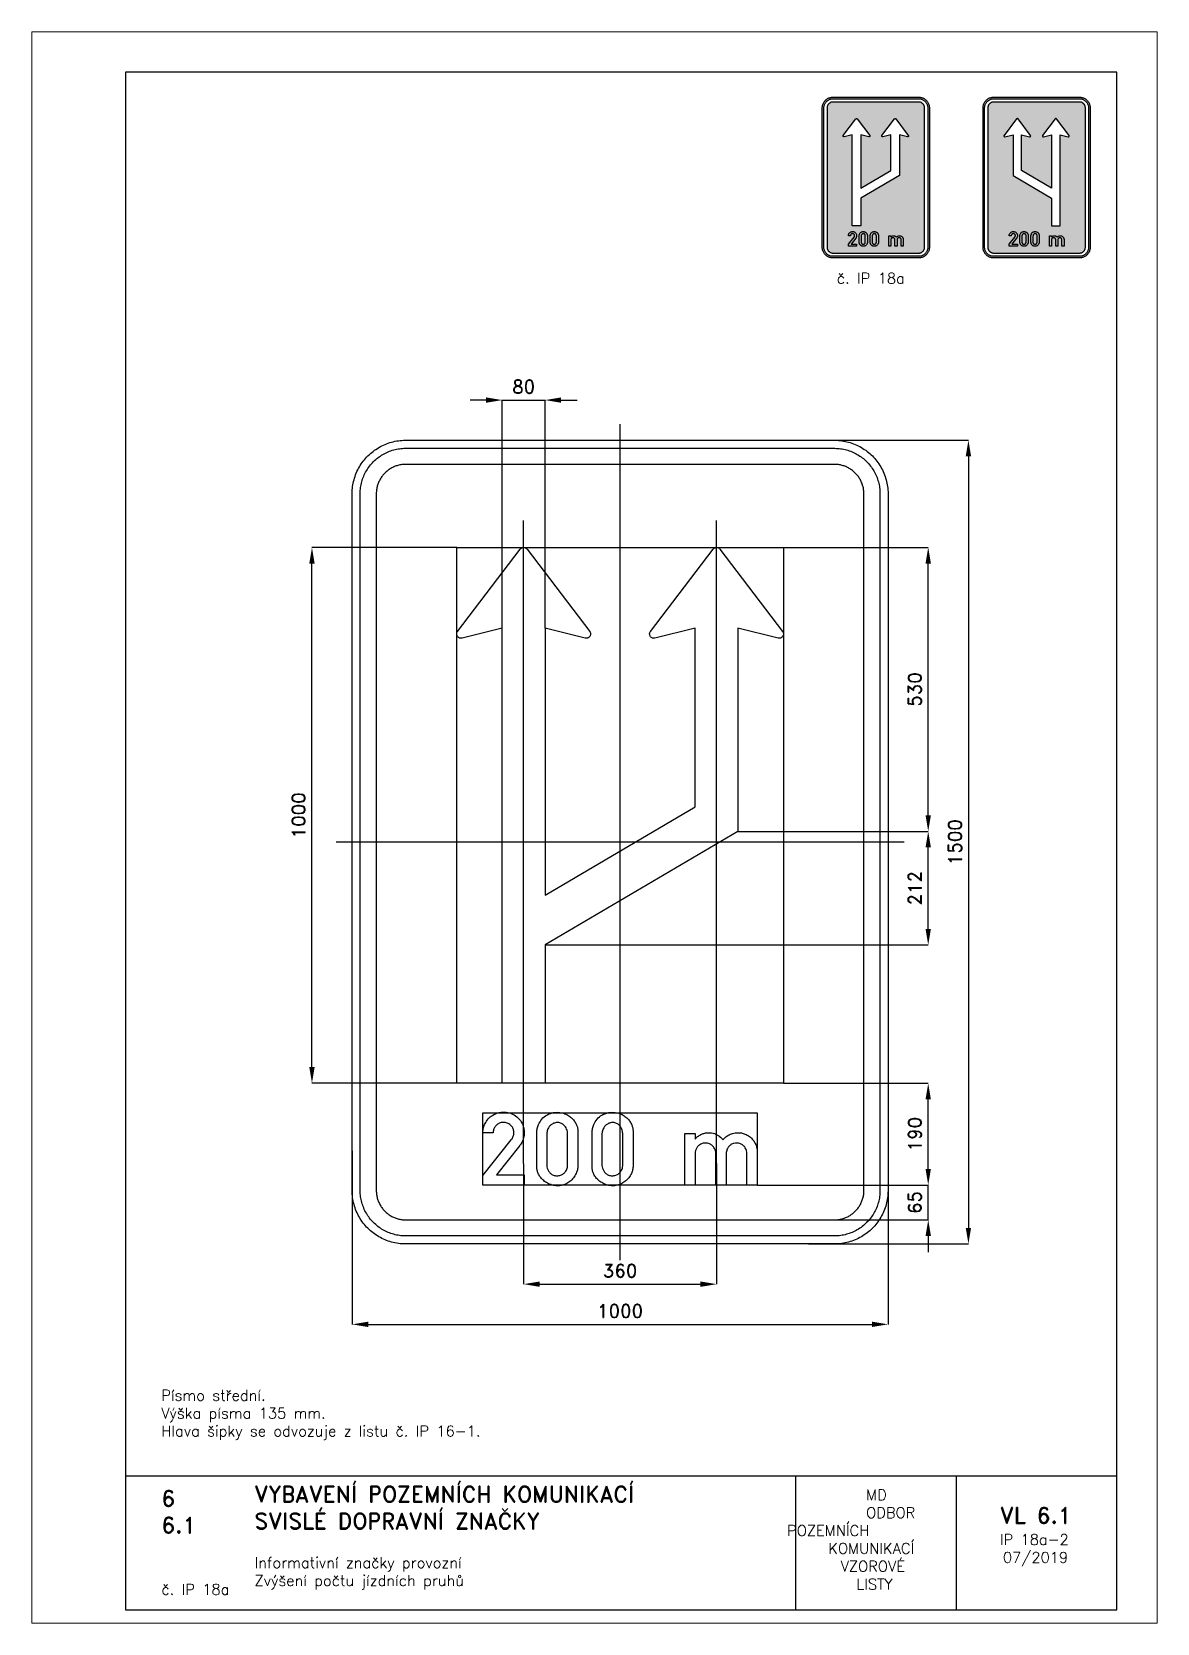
# Paper-space layout 'IP 18a-2' of a CAD drawing. Header units: millimetres. Extents: x 0 to 210, y 0 to 297.
# The model-space entities are those that its viewports show. They can reach past a viewport. Long polylines and large blocks are cut down to what shows.
import ezdxf

# ---------------------------------------------------------------- set-up
doc = ezdxf.new("R2010")
doc.units = ezdxf.units.MM
doc.header["$LTSCALE"] = 5
doc.linetypes.add('ČERCHOVANÁX2', pattern=[2, 1, -0.5, 0, -0.5])
doc.linetypes.add('ČÁRKOVANÁX2', pattern=[1.5, 1, -0.5])
for name, color, linetype in [('Kóty', 2, 'Continuous'), ('Rozpiska', 7, 'Continuous'), ('Značka', 7, 'Continuous')]:
    doc.layers.add(name, color=color, linetype=linetype)
doc.layers.add('Rámeček', color=6, linetype='Continuous', plot=False)
doc.styles.get("Standard").update_dxf_attribs({"font": 'romand.shx', "height": 25})
doc.dimstyles.get("Standard").update_dxf_attribs({"dimtxt": 25, "dimasz": 30, "dimexe": 0.18, "dimexo": 0.0625, "dimgap": 12.5, "dimtad": 1, "dimdec": 0, "dimzin": 0, "dimdsep": 46, "dimtxsty": 'Standard', "dimcen": 0.09, "dimadec": 0, "dimazin": 0, "dimtfac": 1, "dimtdec": 0, "dimtofl": 0, "dimtmove": 0, "dimatfit": 3, "dimfxl": 1, "dimtolj": 1, "dimtzin": 0, "dimarcsym": 0})

psp = doc.layouts.new('IP 18a-2')

# ---------------------------------------------------------------- texts
at = {"layer": 'Rozpiska', "color": 7, "attachment_point": 1}
for s, width, gutter_width, heights, insert, char_height in [('\\pi2.71429;č. IP 18a', 20, 125, [0], (147.5, 252), 2), ('\\PPísmo střední.\\PVýška písma 135 mm.{\\H1.83333x; }\\PHlava šipky se odvozuje z listu č. IP 16-1.{\\H1.55556x; }', 155.5011, 100, [0], (24.16, 46.86), 2), ('6', 149.0422, 100, [0], (24.17, 24.77), 3), ('{\\C6;VYBAVENÍ POZEMNÍCH KOMUNIKACÍ\\P}SVISLÉ DOPRAVNÍ ZNAČKY{\\H1.34524x; }', 149.0422, 100, [0], (41.56, 25.56), 3), ('\\pi14.7414;{\\C6;MD\\P\\pi2.36044;}ODBOR POZEMNÍCH{\\H1.57143x; }\\P\\pi7.69378;KOMUNIKACÍ{\\H1.5x; }\\P\\pi9.97949;{\\C6;VZOROVÉ\\H1.47619x; \\H0.67742x;\\P\\pi12.93187;LISTY\\H1.26984x; }', 33.1018, 100, [0], (140.95, 24.95), 2), ('\\pi1.03113;{\\H1.5x;\\C6;VL 6.1\\P\\pi0.98347;\\H0.66667x;IP 18a-2\\H1.66666x; \\H0.6x;\\P\\pi1.5549;07/2019\\H1.80159x; }', 16.0623, 100, [0], (179.66, 21.61), 2), ('6.1', 149.0422, 100, [0], (24.17, 19.78), 3), ('{\\C6;Informativní značky provozní\\P}Zvýšení počtu jízdních pruhů{\\H1.83333x; }', 149.0422, 100, [0], (41.56, 12.29), 2), ('{\\C6;č. IP 18a}', 18.3305, 100, [2.67], (24.18, 7.3), 2)]:
    psp.add_mtext_dynamic_manual_height_columns(s, width=width, gutter_width=gutter_width, heights=heights, dxfattribs=dict(at, insert=insert, char_height=char_height))

msp = doc.modelspace()

# ---------------------------------------------------------------- blocks, each defined once
blk = doc.blocks.new('*D0')
at = {"layer": 'Defpoints', "color": 0, "transparency": 16777216}
for p in [(-500, -576.2), (500, -596.8), (500, -900)]:
    blk.add_point(p, dxfattribs=at)
at = {"layer": 'Kóty', "color": 0, "lineweight": -2, "transparency": 16777216}
for p, q in [((-500, -576.2), (-500, -900.2)), ((500, -596.9), (500, -900.2)), ((-470, -900), (470, -900))]:
    blk.add_line(p, q, dxfattribs=at)
at = {"layer": 'Kóty', "color": 0, "transparency": 16777216}
for points in [[(-470, -895), (-470, -905), (-500, -900)], [(470, -895), (470, -905), (500, -900)]]:
    blk.add_solid(points, dxfattribs=at)
at = {"layer": 'Kóty', "color": 0, "transparency": 16777216, "insert": (0, -875), "char_height": 25, "attachment_point": 5}
blk.add_mtext('\\A1;1000', dxfattribs=at)
blk = doc.blocks.new('*D1')
at = {"layer": 'Defpoints', "color": 0, "transparency": 16777216}
for p in [(339.5, 750), (351.4, -750), (650, -750)]:
    blk.add_point(p, dxfattribs=at)
at = {"layer": 'Kóty', "color": 0, "lineweight": -2, "transparency": 16777216}
for p, q in [((339.6, 750), (650.2, 750)), ((650, 720), (650, -720)), ((351.5, -750), (650.2, -750))]:
    blk.add_line(p, q, dxfattribs=at)
at = {"layer": 'Kóty', "color": 0, "transparency": 16777216}
for points in [[(645, 720), (655, 720), (650, 750)], [(645, -720), (655, -720), (650, -750)]]:
    blk.add_solid(points, dxfattribs=at)
at = {"layer": 'Kóty', "color": 0, "transparency": 16777216, "insert": (625, 0), "char_height": 25, "attachment_point": 5, "rotation": 90}
blk.add_mtext('\\A1;1500', dxfattribs=at)
blk = doc.blocks.new('*D2')
at = {"layer": 'Defpoints', "color": 0, "transparency": 16777216}
for p in [(-180.015, -600.0625), (179.985, -600), (179.985, -825)]:
    blk.add_point(p, dxfattribs=at)
at = {"layer": 'Kóty', "color": 0, "lineweight": -2, "transparency": 16777216}
for p, q in [((-180.015, -600.125), (-180.015, -825.18)), ((179.985, -600.0625), (179.985, -825.18)), ((-150.015, -825), (149.985, -825))]:
    blk.add_line(p, q, dxfattribs=at)
at = {"layer": 'Kóty', "color": 0, "transparency": 16777216}
for points in [[(-150.015, -820), (-150.015, -830), (-180.015, -825)], [(149.985, -820), (149.985, -830), (179.985, -825)]]:
    blk.add_solid(points, dxfattribs=at)
at = {"layer": 'Kóty', "color": 0, "transparency": 16777216, "insert": (-0.015, -800), "char_height": 25, "attachment_point": 5}
blk.add_mtext('\\A1;360', dxfattribs=at)
blk = doc.blocks.new('*D3')
at = {"layer": 'Defpoints', "color": 0, "transparency": 16777216}
for p in [(-140.015, 825), (-220.015, 399.21), (-140.015, 399.21)]:
    blk.add_point(p, dxfattribs=at)
at = {"layer": 'Kóty', "color": 0, "lineweight": -2, "transparency": 16777216}
for p, q in [((-250.015, 825), (-280.015, 825)), ((-220.015, 399.2725), (-220.015, 825.18)), ((-140.015, 399.2725), (-140.015, 825.18)), ((-110.015, 825), (-80.015, 825))]:
    blk.add_line(p, q, dxfattribs=at)
at = {"layer": 'Kóty', "color": 0, "transparency": 16777216}
for points in [[(-250.015, 830), (-250.015, 820), (-220.015, 825)], [(-110.015, 830), (-110.015, 820), (-140.015, 825)]]:
    blk.add_solid(points, dxfattribs=at)
at = {"layer": 'Kóty', "color": 0, "transparency": 16777216, "insert": (-180.015, 850), "char_height": 25, "attachment_point": 5}
blk.add_mtext('\\A1;80', dxfattribs=at)
blk = doc.blocks.new('*D4')
at = {"layer": 'Defpoints', "color": 0, "transparency": 16777216}
for p in [(-575, 550), (-304.861, 550), (-304.9235, -450)]:
    blk.add_point(p, dxfattribs=at)
at = {"layer": 'Kóty', "color": 0, "lineweight": -2, "transparency": 16777216}
for p, q in [((-304.9235, 550), (-575.18, 550)), ((-575, -420), (-575, 520)), ((-304.986, -450), (-575.18, -450))]:
    blk.add_line(p, q, dxfattribs=at)
at = {"layer": 'Kóty', "color": 0, "transparency": 16777216}
for points in [[(-580, 520), (-570, 520), (-575, 550)], [(-580, -420), (-570, -420), (-575, -450)]]:
    blk.add_solid(points, dxfattribs=at)
at = {"layer": 'Kóty', "color": 0, "transparency": 16777216, "insert": (-600, 50), "char_height": 25, "attachment_point": 5, "rotation": 90}
blk.add_mtext('\\A1;1000', dxfattribs=at)
blk = doc.blocks.new('*D5')
at = {"layer": 'Defpoints', "color": 0, "transparency": 16777216}
for p in [(219.984, 20), (575, 20), (-140.015, -192)]:
    blk.add_point(p, dxfattribs=at)
at = {"layer": 'Kóty', "color": 0, "lineweight": -2, "transparency": 16777216}
for p, q in [((220.0465, 20), (575.18, 20)), ((575, -162), (575, -10)), ((-139.9525, -192), (575.18, -192))]:
    blk.add_line(p, q, dxfattribs=at)
at = {"layer": 'Kóty', "color": 0, "transparency": 16777216}
for points in [[(570, -10), (580, -10), (575, 20)], [(570, -162), (580, -162), (575, -192)]]:
    blk.add_solid(points, dxfattribs=at)
at = {"layer": 'Kóty', "color": 0, "transparency": 16777216, "insert": (550, -86), "char_height": 25, "attachment_point": 5, "rotation": 90}
blk.add_mtext('\\A1;212', dxfattribs=at)
blk = doc.blocks.new('*D6')
at = {"layer": 'Defpoints', "color": 0, "transparency": 16777216}
for p in [(304.86, 550), (575, 550), (220.0465, 20)]:
    blk.add_point(p, dxfattribs=at)
at = {"layer": 'Kóty', "color": 0, "lineweight": -2, "transparency": 16777216}
for p, q in [((304.9225, 550), (575.18, 550)), ((575, 50), (575, 520)), ((220.109, 20), (575.18, 20))]:
    blk.add_line(p, q, dxfattribs=at)
at = {"layer": 'Kóty', "color": 0, "transparency": 16777216}
for points in [[(570, 520), (580, 520), (575, 550)], [(570, 50), (580, 50), (575, 20)]]:
    blk.add_solid(points, dxfattribs=at)
at = {"layer": 'Kóty', "color": 0, "transparency": 16777216, "insert": (550, 285), "char_height": 25, "attachment_point": 5, "rotation": 90}
blk.add_mtext('\\A1;530', dxfattribs=at)
blk = doc.blocks.new('*D8')
at = {"layer": 'Defpoints', "color": 0, "transparency": 16777216}
for p in [(256, -640), (575, -640), (239.8, -705)]:
    blk.add_point(p, dxfattribs=at)
at = {"layer": 'Kóty', "color": 0, "lineweight": -2, "transparency": 16777216}
for p, q in [((575, -610), (575, -580)), ((256.1, -640), (575.2, -640)), ((239.8, -705), (575.2, -705)), ((575, -735), (575, -765))]:
    blk.add_line(p, q, dxfattribs=at)
at = {"layer": 'Kóty', "color": 0, "transparency": 16777216}
for points in [[(570, -610), (580, -610), (575, -640)], [(570, -735), (580, -735), (575, -705)]]:
    blk.add_solid(points, dxfattribs=at)
at = {"layer": 'Kóty', "color": 0, "transparency": 16777216, "insert": (550, -672.5), "char_height": 25, "attachment_point": 5, "rotation": 90}
blk.add_mtext('\\A1;65', dxfattribs=at)
blk = doc.blocks.new('*D9')
at = {"layer": 'Defpoints', "color": 0, "transparency": 16777216}
for p in [(304.86, -450), (575, -450), (256.0925, -640)]:
    blk.add_point(p, dxfattribs=at)
at = {"layer": 'Kóty', "color": 0, "lineweight": -2, "transparency": 16777216}
for p, q in [((304.9225, -450), (575.18, -450)), ((575, -610), (575, -480)), ((256.155, -640), (575.18, -640))]:
    blk.add_line(p, q, dxfattribs=at)
at = {"layer": 'Kóty', "color": 0, "transparency": 16777216}
for points in [[(570, -480), (580, -480), (575, -450)], [(570, -610), (580, -610), (575, -640)]]:
    blk.add_solid(points, dxfattribs=at)
at = {"layer": 'Kóty', "color": 0, "transparency": 16777216, "insert": (550, -545), "char_height": 25, "attachment_point": 5, "rotation": 90}
blk.add_mtext('\\A1;190', dxfattribs=at)

# ---------------------------------------------------------------- dimensions: what is measured, and where the dimension line sits
at = {"layer": 'Kóty'}
for base, p1, p2, picture, middle in [((-140.015, 825), (-220.015, 399.21), (-140.015, 399.21), '*D3', (-180.015, 850)), ((500, -900), (-500, -576.1692), (500, -596.7977), '*D0', (0, -875)), ((179.985, -825), (-180.015, -600.0625), (179.985, -600), '*D2', (-0.015, -800))]:
    dim = msp.add_linear_dim(base=base, p1=p1, p2=p2, dimstyle='Standard', dxfattribs=at)
    dim.commit()
    dim.dimension.update_dxf_attribs({"geometry": picture, "text_midpoint": middle})
for base, p1, p2, picture, middle in [((650, -750), (339.5288, 750), (351.414, -750), '*D1', (625, 0)), ((-575, 550), (-304.9235, -450), (-304.861, 550), '*D4', (-600, 50)), ((575, 550), (220.0465, 20), (304.86, 550), '*D6', (550, 285)), ((575, 20), (-140.015, -192), (219.984, 20), '*D5', (550, -86)), ((575, -450), (256.0925, -640), (304.86, -450), '*D9', (550, -545)), ((575, -640), (239.7732, -705), (256.03, -640), '*D8', (550, -672.5))]:
    dim = msp.add_linear_dim(base=base, p1=p1, p2=p2, angle=90, dimstyle='Standard', dxfattribs=at)
    dim.commit()
    dim.dimension.update_dxf_attribs({"geometry": picture, "text_midpoint": middle})

# ---------------------------------------------------------------- linework, layer by layer
at = {"layer": 'Kóty'}
for points in [[(-220.015, 825), (-140.015, 825)], [(575, -705), (575, -640)]]:
    msp.add_lwpolyline(points, dxfattribs=at)
at = {"layer": 'Značka', "color": 6, "linetype": 'ČERCHOVANÁX2', "ltscale": 5}
for points in [[(0, -780), (0, 780)], [(-180.015, -600), (-180.015, 600)], [(179.985, -600), (179.985, 600)], [(530, 0), (-530, 0)]]:
    msp.add_lwpolyline(points, dxfattribs=at)
at = {"layer": 'Značka', "color": 5}
for points in [[(-400, -750), (-400.393, -749.9988), (-400.785, -749.9969, -0.0321801), (-413.6978, -749.0925, -0.0354432), (-426.3873, -746.4557, -0.0362667), (-438.6591, -742.3068, -0.0344205), (-450.2266, -736.4713, -0.0337216), (-461.0042, -729.2849, -0.0340847), (-470.7107, -720.7107, -0.0342086), (-479.2931, -711.0064, -0.0342292), (-486.4713, -700.2266, -0.0340441), (-492.2651, -688.6512, -0.0334121), (-496.4557, -676.3873, -0.0341269), (-499.1355, -663.6918, -0.0367447), (-499.9969, -650.785), (-499.9989, -650.393), (-500, -650), (-500, 650), (-499.9988, 650.39), (-499.9969, 650.79, -0.0321796), (-499.0925, 663.7, -0.0354411), (-496.4557, 676.39, -0.0362697), (-492.3068, 688.66, -0.0344172), (-486.4713, 700.23, -0.033719), (-479.2849, 711, -0.0340776), (-470.7107, 720.71, -0.0342077), (-461.0064, 729.29, -0.0342268), (-450.2266, 736.47, -0.0340514), (-438.6512, 742.27, -0.0334162), (-426.3873, 746.46, -0.0341286), (-413.6918, 749.14, -0.0367456), (-400.785, 750), (-400.393, 750), (-400, 750), (400, 750), (400.393, 750), (400.785, 750, -0.0321794), (413.698, 749.09, -0.0354509), (426.387, 746.46, -0.0362816), (438.659, 742.31, -0.0344246), (450.227, 736.47, -0.0337312), (461.004, 729.28, -0.034081), (470.711, 720.71, -0.0342138), (479.293, 711.01, -0.0342285), (486.471, 700.23, -0.0340344), (492.265, 688.65, -0.0334114), (496.46, 676.39, -0.0341223), (499.14, 663.69, -0.0367412), (500, 650.79), (500, 650.39), (500, 650), (500, -650), (500, -650.393), (500, -650.785, -0.0321792), (499.09, -663.6978, -0.0354418), (496.46, -676.3873, -0.0362638), (492.307, -688.6591, -0.0344153), (486.471, -700.2266, -0.0337192), (479.285, -711.0042, -0.034086), (470.711, -720.7107, -0.0342054), (461.006, -729.2931, -0.0342295), (450.227, -736.4713, -0.0340459), (438.651, -742.2651, -0.0334135), (426.387, -746.4557, -0.034127), (413.692, -749.1355, -0.036745), (400.785, -749.9969), (400.393, -749.9989), (400, -750), (-400, -750)], [(-400, -735), (-400.334, -734.999), (-400.668, -734.9974, -0.0321799), (-411.6431, -734.2286, -0.0354431), (-422.4292, -731.9874, -0.036267), (-432.8602, -728.4608, -0.0344205), (-442.6926, -723.5006, -0.0337214), (-451.8536, -717.3922, -0.0340847), (-460.1041, -710.1041, -0.0342085), (-467.3991, -701.8554, -0.0342292), (-473.5006, -692.6926, -0.0340447), (-478.4254, -682.8535, -0.0334123), (-481.9874, -672.4292, -0.0341271), (-484.2652, -661.638, -0.0367448), (-484.9974, -650.668), (-484.9991, -650.334), (-485, -650), (-485, 650), (-484.999, 650.33), (-484.9974, 650.67, -0.0321808), (-484.2286, 661.64, -0.0354437), (-481.9874, 672.43, -0.0362674), (-478.4608, 682.86, -0.034419), (-473.5006, 692.69, -0.0337112), (-467.3922, 701.85, -0.0340785), (-460.1041, 710.1, -0.034195), (-451.8554, 717.4, -0.0342194), (-442.6926, 723.5, -0.0340514), (-432.8535, 728.43, -0.0334085), (-422.4292, 731.99, -0.0341207), (-411.638, 734.27, -0.0367451), (-400.668, 735), (-400.334, 735), (-400, 735), (400, 735), (400.334, 735), (400.668, 735, -0.0321738), (411.643, 734.23, -0.0354396), (422.429, 731.99, -0.0362613), (432.86, 728.46, -0.0344296), (442.693, 723.5, -0.0337309), (451.854, 717.39, -0.0340802), (460.104, 710.1, -0.0342125), (467.399, 701.86, -0.03423), (473.501, 692.69, -0.0340367), (478.425, 682.85, -0.0334178), (481.987, 672.43, -0.0341274), (484.265, 661.64, -0.0367509), (484.997, 650.67), (484.999, 650.33), (485, 650), (485, -650), (484.999, -650.334), (484.997, -650.668, -0.0321847), (484.229, -661.6431, -0.0354498), (481.987, -672.4292, -0.0362714), (478.461, -682.8602, -0.0344187), (473.501, -692.6926, -0.0337149), (467.392, -701.8536, -0.0340831), (460.104, -710.1041, -0.0342094), (451.855, -717.3991, -0.0342308), (442.693, -723.5006, -0.0340424), (432.854, -728.4254, -0.0334111), (422.429, -731.9874, -0.0341271), (411.638, -734.2652, -0.0367448), (400.668, -734.9974), (400.334, -734.9991), (400, -735), (-400, -735)], [(-400, -705), (400, -705), (400.216, -704.9994), (400.432, -704.9983, 0.0321799), (407.534, -704.5008, 0.0354424), (414.513, -703.0507, 0.0362647), (421.263, -700.7687, 0.0344223), (427.625, -697.5592, 0.033717), (433.552, -693.6067, 0.034088), (438.891, -688.8909, 0.0342122), (443.611, -683.5535, 0.0342287), (447.559, -677.6246, 0.0340415), (450.746, -671.2582, 0.0334124), (453.051, -664.513, 0.0341249), (454.525, -657.5305, 0.0367432), (454.998, -650.432), (454.999, -650.216), (455, -650), (455, 650), (454.999, 650.22), (454.998, 650.43, 0.0321867), (454.501, 657.53, 0.0354421), (453.051, 664.51, 0.0362779), (450.769, 671.26, 0.0344207), (447.559, 677.62, 0.0337176), (443.607, 683.55, 0.0340785), (438.891, 688.89, 0.0341988), (433.554, 693.61, 0.0342361), (427.625, 697.56, 0.0340303), (421.258, 700.75, 0.033395), (414.513, 703.05, 0.0341092), (407.53, 704.52, 0.0367438), (400.432, 705), (400.216, 705), (400, 705), (-400, 705), (-400.216, 705), (-400.432, 705, 0.0321706), (-407.5338, 704.5, 0.0354292), (-414.513, 703.05, 0.036266), (-421.2625, 700.77, 0.0344312), (-427.6246, 697.56, 0.0337345), (-433.5523, 693.61, 0.034079), (-438.8909, 688.89, 0.0342245), (-443.6112, 683.55, 0.0342352), (-447.5592, 677.62, 0.0340405), (-450.7458, 671.26, 0.0334087), (-453.0507, 664.51, 0.034125), (-454.5245, 657.53, 0.0367448), (-454.9983, 650.43), (-454.9994, 650.22), (-455, 650), (-455, -650), (-454.9994, -650.216), (-454.9983, -650.432, 0.0321797), (-454.5008, -657.5338, 0.0354429), (-453.0507, -664.513, 0.0362669), (-450.7687, -671.2625, 0.0344214), (-447.5592, -677.6246, 0.0337215), (-443.6067, -683.5523, 0.0340845), (-438.8909, -688.8909, 0.0342083), (-433.5535, -693.6112, 0.0342301), (-427.6246, -697.5592, 0.0340439), (-421.2582, -700.7458, 0.0334124), (-414.513, -703.0507, 0.0341275), (-407.5305, -704.5245, 0.0367453), (-400.432, -704.9983), (-400.216, -704.9994), (-400, -705)], [(-220.01, -450), (-220.01, 399.21), (-294.98, 380.66), (-295.07, 380.64), (-295.17, 380.62), (-295.39, 380.57), (-295.62, 380.53, -0.032535), (-296.66, 380.43, -0.0354495), (-297.71, 380.47, -0.0363036), (-298.74, 380.64, -0.034639), (-299.74, 380.95, -0.0340596), (-300.69, 381.38, -0.0344898), (-301.58, 381.94, -0.0345705), (-302.39, 382.6), (-303.1, 383.37), (-303.71, 384.22), (-304.2, 385.14), (-304.57, 386.12), (-304.8, 387.14), (-304.9, 388.19), (-304.86, 389.23), (-304.69, 390.26), (-304.38, 391.26), (-303.95, 392.22), (-303.39, 393.1), (-303.33, 393.19), (-303.27, 393.27), (-186.38, 546.84), (-186.32, 546.92), (-186.26, 546.99), (-185.68, 547.65), (-185.03, 548.24, -0.0355513), (-184.17, 548.84, -0.0347795), (-183.24, 549.32, -0.0345272), (-182.26, 549.68, -0.0344334), (-181.24, 549.91, -0.0344267), (-180.19, 550, -0.0341867), (-179.15, 549.95, -0.0343294), (-178.12, 549.77, -0.034714), (-177.12, 549.46, -0.0343644), (-176.17, 549.02, -0.033377), (-175.29, 548.45, -0.0344542), (-174.48, 547.78, -0.0379305), (-173.78, 547.01), (-173.71, 546.93), (-173.65, 546.84), (-56.76, 393.27), (-56.71, 393.2), (-56.65, 393.12), (-56.52, 392.93), (-56.39, 392.74), (-55.88, 391.82), (-55.5, 390.85), (-55.25, 389.83), (-55.14, 388.79), (-55.16, 387.74), (-55.32, 386.71), (-55.6, 385.7), (-56.03, 384.74), (-56.57, 383.85), (-57.22, 383.03), (-57.97, 382.3), (-58.82, 381.69), (-59.73, 381.18, -0.0347118), (-60.71, 380.8, -0.0343978), (-61.72, 380.55, -0.0332676), (-62.77, 380.43, -0.0345758), (-63.81, 380.45, -0.0383687), (-64.85, 380.61), (-64.95, 380.64), (-65.05, 380.66), (-140.01, 399.21), (-140.01, -99.159), (139.98, 65.73), (139.98, 399.21), (65.02, 380.66), (64.93, 380.64), (64.83, 380.62), (64.61, 380.57), (64.38, 380.53, -0.032535), (63.34, 380.43, -0.0354583), (62.29, 380.47, -0.0363036), (61.26, 380.64, -0.034639), (60.26, 380.95), (59.31, 381.38), (58.42, 381.94), (57.61, 382.6), (56.9, 383.37), (56.29, 384.22), (55.8, 385.14), (55.43, 386.12), (55.2, 387.14), (55.1, 388.19), (55.14, 389.23), (55.31, 390.26), (55.62, 391.26), (56.05, 392.22), (56.61, 393.1), (56.67, 393.19), (56.73, 393.27), (173.62, 546.84), (173.68, 546.92), (173.74, 546.99), (174.32, 547.65), (174.97, 548.24), (175.83, 548.84), (176.76, 549.32, -0.0342222), (177.74, 549.68, -0.0345222), (178.76, 549.91, -0.0345425), (179.81, 550, -0.0343043), (180.85, 549.95, -0.0341902), (181.88, 549.77, -0.0346849), (182.88, 549.46, -0.0342664), (183.83, 549.02), (184.71, 548.45), (185.52, 547.78), (186.22, 547.01), (186.28, 546.93), (186.35, 546.84), (303.24, 393.27), (303.29, 393.2), (303.35, 393.12), (303.48, 392.93), (303.61, 392.74), (304.12, 391.82), (304.49, 390.85), (304.75, 389.83), (304.86, 388.79), (304.84, 387.74), (304.68, 386.71), (304.4, 385.7), (303.97, 384.74), (303.43, 383.85), (302.78, 383.03), (302.02, 382.3), (301.18, 381.69), (300.26, 381.18), (299.29, 380.8, -0.0343658), (298.27, 380.55, -0.0332676), (297.23, 380.43, -0.0343456), (296.18, 380.45, -0.0384283), (295.15, 380.61), (295.05, 380.64), (294.95, 380.66), (219.98, 399.21), (219.98, 20), (-140.01, -192), (-140.01, -450), (-220.01, -450)], [(-256.03, -640), (-256.03, -621.958), (-203.22, -555.498), (-202.45, -554.521), (-201.71, -553.516, 0.0829791), (-198.85, -547.512, 0.0943981), (-198.22, -540.887, 0.0921532), (-199.61, -534.894, 0.0840255), (-203.01, -529.694, 0.0981467), (-208.99, -525.033, 0.106049), (-216.25, -523.098, 0.106166), (-223.63, -524.027, 0.0999533), (-230.11, -527.837, 0.0837277), (-234.15, -532.512, 0.0916537), (-236.31, -538.159), (-236.64, -540.244), (-236.82, -542.35), (-256.03, -542.35), (-255.98, -540.535), (-255.89, -538.722, -0.0594225), (-254.29, -530.616, -0.058226), (-250.83, -523.042, -0.0721484), (-244.4, -514.743, -0.0722198), (-235.92, -508.614, -0.0614808), (-227.77, -505.261, -0.0599421), (-219.03, -503.959, -0.0830621), (-206.56, -505.412, -0.0870443), (-195.24, -510.92, -0.0877596), (-186.16, -519.658, -0.0877873), (-180.63, -530.903, -0.0684788), (-178.91, -540.504, -0.0624169), (-179.73, -550.253, -0.0506904), (-181.84, -557.506, -0.0618401), (-185.48, -564.034), (-186.2, -565.02), (-186.94, -565.989), (-230.8, -620.734), (-178.97, -620.734), (-178.97, -640), (-256.03, -640)], [(-155.34, -544.094), (-155.35, -542.884), (-155.34, -541.675, -0.0490265), (-154.46, -534.293, -0.0499929), (-152.12, -527.163, -0.0795418), (-145.92, -516.976, -0.0890969), (-136.81, -509.43, -0.0597951), (-129.83, -506.201, -0.0520207), (-122.29, -504.592, -0.0620169), (-112.46, -504.58, -0.0645003), (-102.96, -507.011, -0.0554379), (-95.61, -510.687, -0.0554872), (-89.25, -515.884, -0.0511063), (-84.57, -521.502, -0.0548889), (-81.19, -527.964, -0.0452566), (-79.46, -533.51, -0.0459917), (-78.77, -539.256), (-78.74, -541.268), (-78.77, -543.278), (-78.77, -602.116), (-78.76, -603.325), (-78.77, -604.534, -0.0517783), (-79.68, -611.531, -0.049691), (-81.99, -618.245, -0.0667972), (-87.02, -626.695, -0.065912), (-94.09, -633.545, -0.0611027), (-101.69, -638.187, -0.0641443), (-110.2, -640.802, -0.0696624), (-119.99, -641.323, -0.0674499), (-129.55, -639.198, -0.0568158), (-137.26, -635.548, -0.0496032), (-144.06, -630.325, -0.0480623), (-149.21, -624.754, -0.0659016), (-152.92, -618.245, -0.0547556), (-154.72, -612.326, -0.0423693), (-155.34, -606.152), (-155.37, -604.131), (-155.34, -602.116), (-155.34, -544.094)], [(-52.33, -544.094), (-52.34, -542.884), (-52.33, -541.675, -0.0490265), (-51.45, -534.293, -0.0499929), (-49.11, -527.163, -0.0795418), (-42.91, -516.976, -0.0890969), (-33.8, -509.43, -0.0597951), (-26.82, -506.201, -0.0520207), (-19.29, -504.592, -0.0620169), (-9.46, -504.58, -0.0645003), (0.05, -507.011, -0.0554379), (7.4, -510.687, -0.0554872), (13.76, -515.884, -0.0511063), (18.43, -521.502, -0.0548889), (21.82, -527.964, -0.0452566), (23.54, -533.51, -0.0459917), (24.24, -539.256), (24.27, -541.268), (24.24, -543.278), (24.24, -602.116), (24.25, -603.325), (24.24, -604.534, -0.0517783), (23.33, -611.531, -0.049691), (21.02, -618.245, -0.0667972), (15.99, -626.695, -0.065912), (8.92, -633.545, -0.0611027), (1.31, -638.187, -0.0641443), (-7.19, -640.802, -0.0696624), (-16.98, -641.323, -0.0674499), (-26.54, -639.198, -0.0568158), (-34.25, -635.548, -0.0496032), (-41.06, -630.325, -0.0480623), (-46.2, -624.754, -0.0659016), (-49.91, -618.245, -0.0547556), (-51.71, -612.326, -0.0423693), (-52.33, -606.152), (-52.36, -604.131), (-52.33, -602.116), (-52.33, -544.094)], [(-136.81, -544.094), (-136.81, -602.116), (-136.82, -602.925), (-136.81, -603.733, 0.0738963), (-135.86, -608.731, 0.0595341), (-133.59, -613.408, 0.0707199), (-129.76, -618.217, 0.0945857), (-124.71, -621.466, 0.108402), (-117.96, -622.799, 0.0875516), (-111.02, -621.466, 0.0781521), (-105.53, -618.612, 0.08816), (-101.34, -614.209, 0.0617759), (-99.38, -610.531, 0.0611714), (-98.36, -606.503), (-98.17, -604.314), (-98.12, -602.116), (-98.12, -544.094), (-98.25, -542.184), (-98.46, -540.283, 0.0583392), (-99.73, -535.533, 0.0647204), (-102.14, -531.198, 0.0880889), (-106.72, -526.589, 0.0978886), (-112.62, -523.942, 0.0998457), (-119.19, -523.529, 0.0882648), (-125.51, -525.545, 0.0741645), (-130.17, -528.708, 0.0756998), (-133.66, -533.055, 0.0525995), (-135.4, -536.706, 0.0461164), (-136.39, -540.62), (-136.63, -542.354), (-136.81, -544.094)], [(-33.8, -544.094), (-33.8, -602.116), (-33.81, -602.925), (-33.8, -603.733, 0.0738963), (-32.85, -608.731, 0.0595341), (-30.58, -613.408, 0.0707199), (-26.75, -618.217, 0.0945857), (-21.71, -621.466, 0.108402), (-14.95, -622.799, 0.0875516), (-8.01, -621.466, 0.0781521), (-2.52, -618.612, 0.08816), (1.67, -614.209, 0.0617759), (3.63, -610.531, 0.0611714), (4.65, -606.503), (4.84, -604.314), (4.89, -602.116), (4.89, -544.094), (4.76, -542.184), (4.55, -540.283, 0.0583392), (3.27, -535.533, 0.0647204), (0.86, -531.198, 0.0880889), (-3.72, -526.589, 0.0978886), (-9.61, -523.942, 0.0998457), (-16.18, -523.529, 0.0882648), (-22.51, -525.545, 0.0741645), (-27.16, -528.708, 0.0756998), (-30.65, -533.055, 0.0525995), (-32.39, -536.706, 0.0461164), (-33.38, -540.62), (-33.62, -542.354), (-33.8, -544.094)], [(120.66, -639.986), (120.66, -543.517), (140.04, -543.517), (140.04, -554.261), (141.1, -553.087), (142.18, -551.941, -0.0538256), (147.45, -547.642, -0.0546358), (153.54, -544.558, -0.0497782), (159.36, -542.826, -0.0499047), (165.4, -542.28, -0.0445993), (170.78, -542.705, -0.0453435), (175.99, -544.08, -0.0415337), (180.77, -546.2, -0.0347546), (185.18, -549.03), (187.6, -550.943), (189.78, -553.108), (190.8, -554.331), (191.78, -555.597), (192.92, -554.243), (194.11, -552.925, -0.072075), (201.34, -547.269, -0.0664565), (209.88, -543.756, -0.0355099), (214.59, -542.683, -0.0358379), (219.38, -542.294, -0.05052), (226.27, -542.853, -0.0496604), (232.97, -544.783, -0.0682901), (241.4, -549.328, -0.0733018), (248.21, -556.005, -0.0568437), (252.23, -562.357, -0.0488648), (254.83, -569.406), (255.46, -571.997), (255.86, -574.623), (255.96, -575.81), (256.03, -577), (256.03, -639.986), (236.66, -639.986), (236.66, -580.895), (236.64, -580.171), (236.61, -579.447), (236, -575.843), (234.68, -572.416, 0.0676888), (232, -568.307, 0.066944), (228.33, -565.047, 0.0735534), (223.5, -562.565, 0.0743163), (218.16, -561.587, 0.080741), (212.29, -562.172, 0.0806605), (206.88, -564.583, 0.0705074), (202.99, -567.785, 0.0753606), (200.2, -571.923, 0.0507408), (198.88, -575.415), (198.16, -579.081), (198.09, -579.609), (198.02, -580.136), (198.02, -639.986), (178.69, -639.986), (178.69, -580.516), (178.66, -579.707), (178.61, -578.898, 0.0737768), (177.49, -574.076, 0.0690263), (175.04, -569.716, 0.0747189), (171.3, -565.774, 0.0737741), (166.56, -563.092, 0.0890559), (159.93, -561.603, 0.093657), (153.22, -562.544, 0.0733258), (148.64, -564.67, 0.0711427), (144.85, -568.014, 0.0770048), (141.72, -572.836, 0.0779908), (140.21, -578.322), (140.12, -579.053), (140.04, -579.784), (140.04, -639.986), (120.66, -639.986)]]:
    msp.add_lwpolyline(points, format="xyb", dxfattribs=at)
at = {"layer": 'Značka', "color": 6, "linetype": 'ČÁRKOVANÁX2', "ltscale": 2.5}
for points in [[(-304.86, -450), (-304.86, 550), (304.86, 550), (304.86, -450), (-304.86, -450)], [(-256.03, -640), (-256.03, -505), (256.03, -505), (256.03, -640), (-256.03, -640)]]:
    msp.add_lwpolyline(points, dxfattribs=at)

msp.set_redraw_order([(e.dxf.handle, doc.entitydb.next_handle()) for e in msp.query("TEXT MTEXT ATTDEF DIMENSION ARC_DIMENSION")])  # texts and dimensions are drawn at this point

# ---------------------------------------------------------------- hatches: boundary and pattern name
at = {"layer": 'Značka'}
h = psp.add_hatch(color=170, dxfattribs=at)
h.dxf.hatch_style = 1
edge = h.paths.add_edge_path(flags=0)
edge.add_line((159.91, 257), (159.91, 258.93))
edge.add_line((159.91, 258.93), (160.3, 258.93))
edge.add_line((160.3, 258.93), (160.3, 258.71))
edge.add_line((160.3, 258.71), (160.32, 258.74))
edge.add_line((160.32, 258.74), (160.34, 258.76))
edge.add_arc((160.79, 258.32), 0.634, 123.0438, 135.3678, ccw=False)
edge.add_arc((160.79, 258.32), 0.627, 110.6033, 123.1124, ccw=False)
edge.add_arc((160.8, 258.34), 0.611, 100.8733, 112.2722, ccw=False)
edge.add_arc((160.8, 258.35), 0.609, 89.4514, 100.8793, ccw=False)
edge.add_arc((160.81, 258.35), 0.606, 80.3759, 90.5905, ccw=False)
edge.add_arc((160.82, 258.36), 0.595, 70.0234, 80.4083, ccw=False)
edge.add_arc((160.81, 258.32), 0.631, 61.3253, 70.8387, ccw=False)
edge.add_arc((160.75, 258.21), 0.755, 53.3298, 61.2917, ccw=False)
edge.add_line((161.2, 258.82), (161.25, 258.78))
edge.add_line((161.25, 258.78), (161.3, 258.74))
edge.add_line((161.3, 258.74), (161.32, 258.71))
edge.add_line((161.32, 258.71), (161.34, 258.69))
edge.add_line((161.34, 258.69), (161.36, 258.72))
edge.add_line((161.36, 258.72), (161.38, 258.74))
edge.add_arc((161.84, 258.3), 0.64, 119.791, 136.2809, ccw=False)
edge.add_arc((161.88, 258.25), 0.698, 104.7561, 119.9644, ccw=False)
edge.add_arc((161.9, 258.27), 0.681, 98.7663, 106.9011, ccw=False)
edge.add_arc((161.89, 258.28), 0.671, 90.5379, 98.7478, ccw=False)
edge.add_arc((161.9, 258.27), 0.686, 79.5774, 91.1459, ccw=False)
edge.add_arc((161.9, 258.25), 0.704, 68.2444, 79.6164, ccw=False)
edge.add_arc((161.91, 258.24), 0.704, 53.8555, 69.4822, ccw=False)
edge.add_arc((161.94, 258.28), 0.654, 37.1802, 53.9498, ccw=False)
edge.add_arc((161.95, 258.26), 0.663, 25.8217, 38.8354, ccw=False)
edge.add_arc((161.85, 258.22), 0.771, 14.6513, 25.8414, ccw=False)
edge.add_line((162.6, 258.41), (162.61, 258.36))
edge.add_line((162.61, 258.36), (162.62, 258.31))
edge.add_line((162.62, 258.31), (162.62, 258.28))
edge.add_line((162.62, 258.28), (162.62, 258.26))
edge.add_line((162.62, 258.26), (162.62, 257))
edge.add_line((162.62, 257), (162.23, 257))
edge.add_line((162.23, 257), (162.23, 258.18))
edge.add_line((162.23, 258.18), (162.23, 258.2))
edge.add_line((162.23, 258.2), (162.23, 258.21))
edge.add_line((162.23, 258.21), (162.22, 258.28))
edge.add_line((162.22, 258.28), (162.19, 258.35))
edge.add_arc((161.86, 258.2), 0.364, 25.3687, 40.8582)
edge.add_arc((161.86, 258.19), 0.368, 40.7261, 56.0456)
edge.add_arc((161.85, 258.2), 0.371, 54.3892, 71.2161)
edge.add_arc((161.85, 258.2), 0.367, 71.1211, 88.1219)
edge.add_arc((161.84, 258.2), 0.368, 86.4591, 104.9235)
edge.add_arc((161.84, 258.2), 0.37, 104.7974, 123.2435)
edge.add_arc((161.82, 258.2), 0.359, 121.3928, 137.5252)
edge.add_arc((161.8, 258.22), 0.333, 137.3912, 154.63)
edge.add_arc((161.83, 258.2), 0.369, 153.4836, 165.1025)
edge.add_line((161.48, 258.29), (161.46, 258.22))
edge.add_line((161.46, 258.22), (161.46, 258.21))
edge.add_line((161.46, 258.21), (161.46, 258.2))
edge.add_line((161.46, 258.2), (161.46, 257))
edge.add_line((161.46, 257), (161.07, 257))
edge.add_line((161.07, 257), (161.07, 258.19))
edge.add_line((161.07, 258.19), (161.07, 258.21))
edge.add_line((161.07, 258.21), (161.07, 258.22))
edge.add_arc((160.74, 258.19), 0.337, 4.6373, 21.5151)
edge.add_arc((160.71, 258.19), 0.364, 21.4355, 37.2301)
edge.add_arc((160.7, 258.2), 0.366, 34.9475, 52.04)
edge.add_arc((160.7, 258.19), 0.371, 52.0592, 68.9364)
edge.add_arc((160.68, 258.18), 0.385, 67.164, 87.5204)
edge.add_arc((160.68, 258.2), 0.365, 87.2819, 108.6841)
edge.add_arc((160.66, 258.22), 0.346, 106.5129, 123.2879)
edge.add_arc((160.67, 258.21), 0.357, 123.284, 139.5613)
edge.add_arc((160.68, 258.19), 0.375, 138.2053, 155.8188)
edge.add_arc((160.67, 258.19), 0.367, 155.6916, 173.5297)
edge.add_line((160.3, 258.23), (160.3, 258.22))
edge.add_line((160.3, 258.22), (160.3, 258.2))
edge.add_line((160.3, 258.2), (160.3, 257))
edge.add_line((160.3, 257), (159.91, 257))
edge = h.paths.add_edge_path(flags=0)
edge.add_line((156.45, 258.92), (156.45, 258.94))
edge.add_line((156.45, 258.94), (156.45, 258.97))
edge.add_arc((157.21, 258.95), 0.76, 167.5884, 178.8154, ccw=False)
edge.add_arc((157.21, 258.95), 0.752, 156.1066, 167.5546, ccw=False)
edge.add_arc((157.22, 258.97), 0.754, 139.5789, 157.7702, ccw=False)
edge.add_arc((157.15, 259.03), 0.669, 119.4528, 139.8185, ccw=False)
edge.add_arc((157.16, 259.06), 0.645, 107.9817, 121.6695, ccw=False)
edge.add_arc((157.19, 258.97), 0.742, 96.1057, 108.0173, ccw=False)
edge.add_arc((157.21, 258.92), 0.796, 82.9724, 97.1675, ccw=False)
edge.add_arc((157.22, 258.95), 0.764, 68.2798, 83.0418, ccw=False)
edge.add_arc((157.24, 258.96), 0.743, 57.0825, 69.7749, ccw=False)
edge.add_arc((157.24, 258.96), 0.742, 44.3946, 57.0983, ccw=False)
edge.add_arc((157.27, 258.97), 0.717, 33.884, 45.5865, ccw=False)
edge.add_arc((157.32, 259), 0.667, 21.3982, 33.9652, ccw=False)
edge.add_arc((157.34, 259), 0.643, 12.0479, 22.4129, ccw=False)
edge.add_arc((157.35, 259), 0.631, 1.6792, 12.2123, ccw=False)
edge.add_line((157.98, 259.01), (157.99, 258.97))
edge.add_line((157.99, 258.97), (157.98, 258.93))
edge.add_line((157.98, 258.93), (157.98, 257.76))
edge.add_line((157.98, 257.76), (157.98, 257.73))
edge.add_line((157.98, 257.73), (157.98, 257.71))
edge.add_arc((157.3, 257.73), 0.683, 346.6619, 358.518, ccw=False)
edge.add_arc((157.27, 257.73), 0.716, 335.3244, 346.7033, ccw=False)
edge.add_arc((157.24, 257.73), 0.739, 321.593, 336.8791, ccw=False)
edge.add_arc((157.23, 257.73), 0.75, 306.5525, 321.6366, ccw=False)
edge.add_arc((157.22, 257.7), 0.732, 294.3895, 308.3758, ccw=False)
edge.add_arc((157.24, 257.67), 0.696, 279.76, 294.4407, ccw=False)
edge.add_arc((157.22, 257.68), 0.707, 265.0764, 281.0161, ccw=False)
edge.add_arc((157.22, 257.7), 0.729, 249.7505, 265.1855, ccw=False)
edge.add_arc((157.21, 257.73), 0.753, 238.163, 251.1702, ccw=False)
edge.add_arc((157.27, 257.83), 0.867, 226.8338, 238.1927, ccw=False)
edge.add_arc((157.21, 257.78), 0.79, 217.1924, 228.199, ccw=False)
edge.add_arc((157.03, 257.65), 0.571, 202.1414, 217.2231, ccw=False)
edge.add_arc((157.02, 257.66), 0.567, 190.6465, 203.1831, ccw=False)
edge.add_arc((157.19, 257.69), 0.734, 180.8822, 190.5867, ccw=False)
edge.add_line((156.45, 257.68), (156.45, 257.72))
edge.add_line((156.45, 257.72), (156.45, 257.76))
edge.add_line((156.45, 257.76), (156.45, 258.92))
edge = h.paths.add_edge_path(flags=0)
edge.add_line((156.82, 258.92), (156.82, 257.76))
edge.add_line((156.82, 257.76), (156.82, 257.74))
edge.add_line((156.82, 257.74), (156.82, 257.73))
edge.add_arc((157.17, 257.74), 0.346, 182.3096, 199.2147)
edge.add_arc((157.26, 257.77), 0.438, 199.0757, 212.7039)
edge.add_arc((157.26, 257.75), 0.437, 210.4442, 226.6251)
edge.add_arc((157.19, 257.67), 0.32, 226.3859, 247.999)
edge.add_arc((157.19, 257.67), 0.322, 246.4714, 271.2186)
edge.add_arc((157.19, 257.75), 0.407, 270.8655, 290.8798)
edge.add_arc((157.21, 257.75), 0.398, 288.5305, 306.4053)
edge.add_arc((157.24, 257.71), 0.347, 306.3436, 326.4963)
edge.add_arc((157.26, 257.71), 0.339, 324.8769, 339.0169)
edge.add_arc((157.25, 257.71), 0.341, 338.7888, 352.7909)
edge.add_line((157.59, 257.67), (157.6, 257.71))
edge.add_line((157.6, 257.71), (157.6, 257.76))
edge.add_line((157.6, 257.76), (157.6, 258.92))
edge.add_line((157.6, 258.92), (157.6, 258.96))
edge.add_line((157.6, 258.96), (157.59, 258.99))
edge.add_arc((157.17, 258.93), 0.423, 8.4039, 21.7591)
edge.add_arc((157.21, 258.95), 0.385, 21.6654, 36.4775)
edge.add_arc((157.21, 258.96), 0.372, 34.7509, 54.8874)
edge.add_arc((157.23, 259), 0.333, 54.619, 76.9822)
edge.add_arc((157.22, 259), 0.333, 74.9994, 97.8067)
edge.add_arc((157.23, 258.95), 0.379, 97.5776, 117.7541)
edge.add_arc((157.22, 258.95), 0.381, 115.741, 132.7072)
edge.add_arc((157.21, 258.95), 0.37, 132.5826, 149.8987)
edge.add_arc((157.22, 258.94), 0.386, 148.4965, 160.5403)
edge.add_arc((157.27, 258.92), 0.439, 160.5246, 171.0862)
edge.add_line((156.83, 258.99), (156.83, 258.95))
edge.add_line((156.83, 258.95), (156.82, 258.92))
edge = h.paths.add_edge_path(flags=0)
edge.add_line((154.39, 258.92), (154.39, 258.94))
edge.add_line((154.39, 258.94), (154.39, 258.97))
edge.add_arc((155.15, 258.95), 0.76, 167.5884, 178.8154, ccw=False)
edge.add_arc((155.15, 258.95), 0.752, 156.1066, 167.5546, ccw=False)
edge.add_arc((155.16, 258.97), 0.754, 139.5789, 157.7702, ccw=False)
edge.add_arc((155.09, 259.03), 0.669, 119.4528, 139.8185, ccw=False)
edge.add_arc((155.1, 259.06), 0.645, 107.9817, 121.6695, ccw=False)
edge.add_arc((155.13, 258.97), 0.743, 96.0902, 108.0017, ccw=False)
edge.add_arc((155.15, 258.92), 0.796, 82.9724, 97.1675, ccw=False)
edge.add_arc((155.16, 258.95), 0.763, 68.2654, 83.0273, ccw=False)
edge.add_arc((155.18, 258.96), 0.743, 57.0825, 69.7749, ccw=False)
edge.add_arc((155.18, 258.96), 0.742, 44.3946, 57.0983, ccw=False)
edge.add_arc((155.21, 258.97), 0.717, 33.9443, 45.6468, ccw=False)
edge.add_arc((155.26, 259), 0.666, 21.3287, 33.8957, ccw=False)
edge.add_arc((155.28, 258.99), 0.643, 12.1421, 22.5071, ccw=False)
edge.add_arc((155.29, 259), 0.63, 1.5809, 12.114, ccw=False)
edge.add_line((155.92, 259.01), (155.93, 258.97))
edge.add_line((155.93, 258.97), (155.92, 258.93))
edge.add_line((155.92, 258.93), (155.92, 257.76))
edge.add_line((155.92, 257.76), (155.92, 257.73))
edge.add_line((155.92, 257.73), (155.92, 257.71))
edge.add_arc((155.24, 257.73), 0.683, 346.6619, 358.518, ccw=False)
edge.add_arc((155.21, 257.73), 0.716, 335.3244, 346.7033, ccw=False)
edge.add_arc((155.18, 257.73), 0.739, 321.593, 336.8791, ccw=False)
edge.add_arc((155.17, 257.73), 0.75, 306.5525, 321.6366, ccw=False)
edge.add_arc((155.16, 257.7), 0.731, 294.423, 308.4093, ccw=False)
edge.add_arc((155.18, 257.67), 0.697, 279.7411, 294.4218, ccw=False)
edge.add_arc((155.16, 257.68), 0.707, 265.0764, 281.0161, ccw=False)
edge.add_arc((155.16, 257.7), 0.729, 249.7505, 265.1855, ccw=False)
edge.add_arc((155.15, 257.73), 0.753, 238.163, 251.1702, ccw=False)
edge.add_arc((155.21, 257.83), 0.866, 226.7931, 238.152, ccw=False)
edge.add_arc((155.15, 257.78), 0.791, 217.2479, 228.2545, ccw=False)
edge.add_arc((154.97, 257.65), 0.571, 202.1414, 217.2231, ccw=False)
edge.add_arc((154.96, 257.66), 0.567, 190.6465, 203.1831, ccw=False)
edge.add_arc((155.13, 257.69), 0.734, 180.8822, 190.5867, ccw=False)
edge.add_line((154.39, 257.68), (154.39, 257.72))
edge.add_line((154.39, 257.72), (154.39, 257.76))
edge.add_line((154.39, 257.76), (154.39, 258.92))
edge = h.paths.add_edge_path(flags=0)
edge.add_line((154.76, 258.92), (154.76, 257.76))
edge.add_line((154.76, 257.76), (154.76, 257.74))
edge.add_line((154.76, 257.74), (154.76, 257.73))
edge.add_arc((155.11, 257.74), 0.346, 182.3096, 199.2147)
edge.add_arc((155.2, 257.77), 0.438, 199.0757, 212.7039)
edge.add_arc((155.2, 257.75), 0.437, 210.4442, 226.6251)
edge.add_arc((155.13, 257.67), 0.32, 226.4376, 248.0507)
edge.add_arc((155.13, 257.67), 0.321, 246.4552, 271.2025)
edge.add_arc((155.13, 257.75), 0.407, 270.8655, 290.8798)
edge.add_arc((155.15, 257.75), 0.398, 288.5305, 306.4053)
edge.add_arc((155.18, 257.71), 0.347, 306.3436, 326.4963)
edge.add_arc((155.2, 257.71), 0.339, 324.8769, 339.0169)
edge.add_arc((155.19, 257.71), 0.341, 338.7888, 352.7909)
edge.add_line((155.53, 257.67), (155.54, 257.71))
edge.add_line((155.54, 257.71), (155.54, 257.76))
edge.add_line((155.54, 257.76), (155.54, 258.92))
edge.add_line((155.54, 258.92), (155.53, 258.96))
edge.add_line((155.53, 258.96), (155.53, 258.99))
edge.add_arc((155.11, 258.93), 0.423, 8.2913, 21.6466)
edge.add_arc((155.15, 258.95), 0.385, 21.6654, 36.4775)
edge.add_arc((155.15, 258.96), 0.372, 34.7509, 54.8874)
edge.add_arc((155.17, 259), 0.333, 54.6553, 77.0185)
edge.add_arc((155.16, 259), 0.333, 74.9994, 97.8067)
edge.add_arc((155.17, 258.95), 0.379, 97.6038, 117.7803)
edge.add_arc((155.16, 258.95), 0.382, 115.6838, 132.65)
edge.add_arc((155.15, 258.95), 0.37, 132.5826, 149.8987)
edge.add_arc((155.16, 258.94), 0.386, 148.4965, 160.5403)
edge.add_arc((155.21, 258.92), 0.439, 160.5246, 171.0862)
edge.add_line((154.77, 258.99), (154.77, 258.95))
edge.add_line((154.77, 258.95), (154.76, 258.92))
edge = h.paths.add_edge_path(flags=0)
edge.add_line((152.38, 257), (152.38, 257.36))
edge.add_line((152.38, 257.36), (153.44, 258.69))
edge.add_line((153.44, 258.69), (153.45, 258.71))
edge.add_line((153.45, 258.71), (153.47, 258.73))
edge.add_arc((153.14, 258.96), 0.403, 325.0423, 344.0162)
edge.add_arc((153.18, 258.95), 0.356, 343.7826, 365.3531)
edge.add_arc((153.2, 258.97), 0.337, 2.5279, 23.5884)
edge.add_arc((153.17, 258.95), 0.372, 23.5725, 42.7846)
edge.add_arc((153.14, 258.95), 0.39, 40.8552, 63.2769)
edge.add_arc((153.16, 258.98), 0.358, 62.9689, 87.183)
edge.add_arc((153.14, 258.99), 0.354, 85.0544, 109.295)
edge.add_arc((153.15, 258.96), 0.38, 109.0381, 131.8698)
edge.add_arc((153.13, 258.96), 0.372, 129.5952, 148.7395)
edge.add_arc((153.1, 258.98), 0.333, 148.5945, 169.5414)
edge.add_line((152.77, 259.04), (152.77, 259))
edge.add_line((152.77, 259), (152.76, 258.95))
edge.add_line((152.76, 258.95), (152.38, 258.95))
edge.add_line((152.38, 258.95), (152.38, 258.99))
edge.add_line((152.38, 258.99), (152.38, 259.03))
edge.add_arc((153.08, 258.97), 0.698, 162.0329, 175.6355, ccw=False)
edge.add_arc((153.1, 258.97), 0.717, 148.7832, 162.1125, ccw=False)
edge.add_arc((153.12, 258.98), 0.731, 133.9785, 150.4851, ccw=False)
edge.add_arc((153.12, 258.98), 0.728, 117.5964, 134.1193, ccw=False)
edge.add_arc((153.13, 259), 0.719, 105.3265, 119.3991, ccw=False)
edge.add_arc((153.14, 258.98), 0.74, 91.6124, 105.3337, ccw=False)
edge.add_arc((153.16, 258.96), 0.761, 73.8575, 92.8503, ccw=False)
edge.add_arc((153.17, 258.99), 0.729, 54.1043, 74.0032, ccw=False)
edge.add_arc((153.19, 258.98), 0.723, 36.0688, 56.1304, ccw=False)
edge.add_arc((153.2, 258.98), 0.719, 16.1528, 36.2207, ccw=False)
edge.add_arc((153.21, 258.96), 0.716, 2.3218, 17.9915, ccw=False)
edge.add_arc((153.14, 258.96), 0.787, -11.9511, 2.3353, ccw=False)
edge.add_arc((153.17, 258.93), 0.747, 337.9758, 349.5833, ccw=False)
edge.add_arc((153.3, 258.88), 0.607, 323.7787, 337.9334, ccw=False)
edge.add_line((153.79, 258.52), (153.78, 258.5))
edge.add_line((153.78, 258.5), (153.76, 258.48))
edge.add_line((153.76, 258.48), (152.88, 257.39))
edge.add_line((152.88, 257.39), (153.92, 257.39))
edge.add_line((153.92, 257.39), (153.92, 257))
edge.add_line((153.92, 257), (152.38, 257))
edge = h.paths.add_edge_path(flags=0)
edge.add_line((153.1, 260.8), (153.1, 277.78))
edge.add_line((153.1, 277.78), (151.6, 277.41))
edge.add_line((151.6, 277.41), (151.6, 277.41))
edge.add_line((151.6, 277.41), (151.6, 277.41))
edge.add_line((151.6, 277.41), (151.59, 277.41))
edge.add_line((151.59, 277.41), (151.59, 277.41))
edge.add_arc((151.56, 277.57), 0.161, 271.7654, 279.2192, ccw=False)
edge.add_arc((151.56, 277.56), 0.148, 263.7578, 271.8789, ccw=False)
edge.add_arc((151.56, 277.55), 0.144, 256.4696, 264.7862, ccw=False)
edge.add_arc((151.56, 277.56), 0.151, 248.8088, 256.7443, ccw=False)
edge.add_arc((151.56, 277.56), 0.153, 241.7456, 249.5484, ccw=False)
edge.add_arc((151.56, 277.56), 0.153, 233.8707, 241.772, ccw=False)
edge.add_arc((151.56, 277.56), 0.151, 226.8664, 234.7863, ccw=False)
edge.add_line((151.45, 277.45), (151.44, 277.47))
edge.add_line((151.44, 277.47), (151.43, 277.48))
edge.add_line((151.43, 277.48), (151.42, 277.5))
edge.add_line((151.42, 277.5), (151.41, 277.52))
edge.add_line((151.41, 277.52), (151.4, 277.54))
edge.add_line((151.4, 277.54), (151.4, 277.56))
edge.add_line((151.4, 277.56), (151.4, 277.58))
edge.add_line((151.4, 277.58), (151.41, 277.61))
edge.add_line((151.41, 277.61), (151.41, 277.63))
edge.add_line((151.41, 277.63), (151.42, 277.64))
edge.add_line((151.42, 277.64), (151.43, 277.66))
edge.add_line((151.43, 277.66), (151.43, 277.66))
edge.add_line((151.43, 277.66), (151.43, 277.67))
edge.add_line((151.43, 277.67), (153.77, 280.74))
edge.add_line((153.77, 280.74), (153.77, 280.74))
edge.add_line((153.77, 280.74), (153.77, 280.74))
edge.add_line((153.77, 280.74), (153.79, 280.75))
edge.add_line((153.79, 280.75), (153.8, 280.76))
edge.add_arc((153.89, 280.65), 0.148, 120.8303, 128.9747, ccw=False)
edge.add_arc((153.89, 280.65), 0.151, 113.3157, 121.2834, ccw=False)
edge.add_arc((153.9, 280.65), 0.151, 106.2157, 114.1256, ccw=False)
edge.add_arc((153.9, 280.65), 0.152, 98.7629, 106.6513, ccw=False)
edge.add_arc((153.9, 280.65), 0.153, 90.9556, 98.8425, ccw=False)
edge.add_arc((153.9, 280.65), 0.152, 83.3315, 91.1635, ccw=False)
edge.add_arc((153.9, 280.65), 0.152, 76.1549, 84.0196, ccw=False)
edge.add_arc((153.9, 280.65), 0.151, 68.8002, 76.7529, ccw=False)
edge.add_arc((153.9, 280.65), 0.153, 61.2121, 69.0847, ccw=False)
edge.add_arc((153.9, 280.64), 0.157, 53.2445, 60.8911, ccw=False)
edge.add_arc((153.91, 280.64), 0.153, 46.4572, 54.3504, ccw=False)
edge.add_arc((153.92, 280.66), 0.137, 37.9293, 46.6181, ccw=False)
edge.add_line((154.02, 280.74), (154.03, 280.74))
edge.add_line((154.03, 280.74), (154.03, 280.74))
edge.add_line((154.03, 280.74), (156.36, 277.67))
edge.add_line((156.36, 277.67), (156.37, 277.66))
edge.add_line((156.37, 277.66), (156.37, 277.66))
edge.add_line((156.37, 277.66), (156.37, 277.66))
edge.add_line((156.37, 277.66), (156.37, 277.65))
edge.add_line((156.37, 277.65), (156.38, 277.64))
edge.add_line((156.38, 277.64), (156.39, 277.62))
edge.add_line((156.39, 277.62), (156.39, 277.6))
edge.add_line((156.39, 277.6), (156.4, 277.58))
edge.add_line((156.4, 277.58), (156.4, 277.55))
edge.add_line((156.4, 277.55), (156.39, 277.53))
edge.add_line((156.39, 277.53), (156.39, 277.51))
edge.add_line((156.39, 277.51), (156.38, 277.49))
edge.add_line((156.38, 277.49), (156.37, 277.48))
edge.add_line((156.37, 277.48), (156.36, 277.46))
edge.add_line((156.36, 277.46), (156.34, 277.45))
edge.add_line((156.34, 277.45), (156.32, 277.43))
edge.add_line((156.32, 277.43), (156.31, 277.42))
edge.add_arc((156.24, 277.56), 0.152, 287.218, 295.1701, ccw=False)
edge.add_arc((156.24, 277.56), 0.151, 279.9625, 287.8428, ccw=False)
edge.add_arc((156.24, 277.57), 0.159, 272.709, 280.3306, ccw=False)
edge.add_arc((156.24, 277.56), 0.151, 264.9378, 272.8588, ccw=False)
edge.add_arc((156.23, 277.55), 0.137, 256.8593, 265.6484, ccw=False)
edge.add_line((156.2, 277.41), (156.2, 277.41))
edge.add_line((156.2, 277.41), (156.2, 277.41))
edge.add_line((156.2, 277.41), (154.7, 277.78))
edge.add_line((154.7, 277.78), (154.7, 267.82))
edge.add_line((154.7, 267.82), (160.3, 271.11))
edge.add_line((160.3, 271.11), (160.3, 277.78))
edge.add_line((160.3, 277.78), (158.8, 277.41))
edge.add_line((158.8, 277.41), (158.8, 277.41))
edge.add_line((158.8, 277.41), (158.8, 277.41))
edge.add_line((158.8, 277.41), (158.79, 277.41))
edge.add_line((158.79, 277.41), (158.79, 277.41))
edge.add_arc((158.76, 277.57), 0.161, 271.7654, 279.2192, ccw=False)
edge.add_arc((158.76, 277.56), 0.148, 263.7568, 271.8799, ccw=False)
edge.add_arc((158.76, 277.55), 0.144, 256.4696, 264.7862, ccw=False)
edge.add_arc((158.76, 277.56), 0.151, 248.8088, 256.7443, ccw=False)
edge.add_line((158.71, 277.42), (158.69, 277.43))
edge.add_line((158.69, 277.43), (158.67, 277.44))
edge.add_line((158.67, 277.44), (158.65, 277.45))
edge.add_line((158.65, 277.45), (158.64, 277.47))
edge.add_line((158.64, 277.47), (158.63, 277.48))
edge.add_line((158.63, 277.48), (158.62, 277.5))
edge.add_line((158.62, 277.5), (158.61, 277.52))
edge.add_line((158.61, 277.52), (158.6, 277.54))
edge.add_line((158.6, 277.54), (158.6, 277.56))
edge.add_line((158.6, 277.56), (158.6, 277.58))
edge.add_line((158.6, 277.58), (158.61, 277.61))
edge.add_line((158.61, 277.61), (158.61, 277.63))
edge.add_line((158.61, 277.63), (158.62, 277.64))
edge.add_line((158.62, 277.64), (158.63, 277.66))
edge.add_line((158.63, 277.66), (158.63, 277.66))
edge.add_line((158.63, 277.66), (158.63, 277.67))
edge.add_line((158.63, 277.67), (160.97, 280.74))
edge.add_line((160.97, 280.74), (160.97, 280.74))
edge.add_line((160.97, 280.74), (160.97, 280.74))
edge.add_line((160.97, 280.74), (160.99, 280.75))
edge.add_line((160.99, 280.75), (161, 280.76))
edge.add_line((161, 280.76), (161.02, 280.78))
edge.add_line((161.02, 280.78), (161.04, 280.79))
edge.add_arc((161.1, 280.65), 0.153, 106.2506, 114.0907, ccw=False)
edge.add_arc((161.1, 280.65), 0.152, 98.7527, 106.6615, ccw=False)
edge.add_arc((161.1, 280.65), 0.153, 90.9424, 98.8558, ccw=False)
edge.add_arc((161.1, 280.65), 0.152, 83.3181, 91.177, ccw=False)
edge.add_arc((161.1, 280.65), 0.153, 76.1709, 84.0036, ccw=False)
edge.add_arc((161.1, 280.65), 0.151, 68.8036, 76.7496, ccw=False)
edge.add_arc((161.1, 280.65), 0.153, 61.2233, 69.0735, ccw=False)
edge.add_line((161.18, 280.78), (161.19, 280.77))
edge.add_line((161.19, 280.77), (161.21, 280.76))
edge.add_line((161.21, 280.76), (161.22, 280.74))
edge.add_line((161.22, 280.74), (161.23, 280.74))
edge.add_line((161.23, 280.74), (161.23, 280.74))
edge.add_line((161.23, 280.74), (163.56, 277.67))
edge.add_line((163.56, 277.67), (163.57, 277.66))
edge.add_line((163.57, 277.66), (163.57, 277.66))
edge.add_line((163.57, 277.66), (163.57, 277.66))
edge.add_line((163.57, 277.66), (163.57, 277.65))
edge.add_line((163.57, 277.65), (163.58, 277.64))
edge.add_line((163.58, 277.64), (163.59, 277.62))
edge.add_line((163.59, 277.62), (163.59, 277.6))
edge.add_line((163.59, 277.6), (163.6, 277.58))
edge.add_line((163.6, 277.58), (163.6, 277.55))
edge.add_line((163.6, 277.55), (163.59, 277.53))
edge.add_line((163.59, 277.53), (163.59, 277.51))
edge.add_line((163.59, 277.51), (163.58, 277.49))
edge.add_line((163.58, 277.49), (163.57, 277.48))
edge.add_line((163.57, 277.48), (163.56, 277.46))
edge.add_line((163.56, 277.46), (163.54, 277.45))
edge.add_line((163.54, 277.45), (163.52, 277.43))
edge.add_line((163.52, 277.43), (163.51, 277.42))
edge.add_line((163.51, 277.42), (163.49, 277.42))
edge.add_arc((163.44, 277.56), 0.153, 279.8351, 287.7081, ccw=False)
edge.add_arc((163.44, 277.57), 0.158, 272.7712, 280.3927, ccw=False)
edge.add_arc((163.44, 277.56), 0.153, 264.9746, 272.843, ccw=False)
edge.add_arc((163.43, 277.54), 0.136, 256.7689, 265.5716, ccw=False)
edge.add_line((163.4, 277.41), (163.4, 277.41))
edge.add_line((163.4, 277.41), (163.4, 277.41))
edge.add_line((163.4, 277.41), (161.9, 277.78))
edge.add_line((161.9, 277.78), (161.9, 270.2))
edge.add_line((161.9, 270.2), (154.7, 265.96))
edge.add_line((154.7, 265.96), (154.7, 260.8))
edge.add_line((154.7, 260.8), (153.1, 260.8))
edge = h.paths.add_edge_path(flags=16)
edge.add_line((149.5, 255.1), (149.49, 255.1))
edge.add_line((149.49, 255.1), (149.49, 255.1))
edge.add_arc((149.5, 256.81), 1.71, 262.3048, 269.6775, ccw=False)
edge.add_arc((149.48, 256.66), 1.56, 254.206, 262.3257, ccw=False)
edge.add_arc((149.43, 256.63), 1.52, 247.1644, 255.4727, ccw=False)
edge.add_arc((149.46, 256.71), 1.6, 239.282, 247.1671, ccw=False)
edge.add_arc((149.46, 256.75), 1.63, 232.4409, 240.164, ccw=False)
edge.add_arc((149.45, 256.73), 1.62, 224.6388, 232.446, ccw=False)
edge.add_arc((149.43, 256.75), 1.61, 217.5915, 225.4254, ccw=False)
edge.add_arc((149.43, 256.74), 1.61, 209.7334, 217.5728, ccw=False)
edge.add_arc((149.42, 256.77), 1.62, 202.7132, 210.5142, ccw=False)
edge.add_arc((149.45, 256.78), 1.65, 195.0286, 202.6824, ccw=False)
edge.add_arc((149.42, 256.79), 1.62, 188.0218, 195.8386, ccw=False)
edge.add_arc((149.3, 256.78), 1.5, 179.5984, 188.0159, ccw=False)
edge.add_line((147.8, 256.79), (147.8, 256.79))
edge.add_line((147.8, 256.79), (147.8, 256.8))
edge.add_line((147.8, 256.8), (147.8, 282.8))
edge.add_line((147.8, 282.8), (147.8, 282.81))
edge.add_line((147.8, 282.81), (147.8, 282.81))
edge.add_arc((149.51, 282.8), 1.71, 172.2993, 179.6706, ccw=False)
edge.add_arc((149.36, 282.83), 1.56, 164.2126, 172.3314, ccw=False)
edge.add_arc((149.33, 282.87), 1.52, 157.1484, 165.4552, ccw=False)
edge.add_arc((149.41, 282.84), 1.6, 149.282, 157.169, ccw=False)
edge.add_arc((149.45, 282.84), 1.63, 142.4331, 150.1579, ccw=False)
edge.add_arc((149.43, 282.85), 1.62, 134.6321, 142.438, ccw=False)
edge.add_arc((149.45, 282.87), 1.61, 127.6214, 135.4555, ccw=False)
edge.add_arc((149.44, 282.87), 1.61, 119.7124, 127.5523, ccw=False)
edge.add_arc((149.47, 282.88), 1.62, 112.7117, 120.5115, ccw=False)
edge.add_arc((149.48, 282.85), 1.65, 105.036, 112.6895, ccw=False)
edge.add_arc((149.49, 282.88), 1.62, 98.0229, 105.8401, ccw=False)
edge.add_arc((149.48, 283), 1.5, 89.5983, 98.0159, ccw=False)
edge.add_line((149.49, 284.5), (149.49, 284.5))
edge.add_line((149.49, 284.5), (149.5, 284.5))
edge.add_line((149.5, 284.5), (165.5, 284.5))
edge.add_line((165.5, 284.5), (165.51, 284.5))
edge.add_line((165.51, 284.5), (165.51, 284.5))
edge.add_arc((165.5, 282.79), 1.71, 82.2994, 89.6704, ccw=False)
edge.add_arc((165.53, 282.94), 1.56, 74.2126, 82.3314, ccw=False)
edge.add_arc((165.57, 282.97), 1.52, 67.1487, 75.4548, ccw=False)
edge.add_arc((165.54, 282.89), 1.6, 59.2826, 67.1684, ccw=False)
edge.add_arc((165.54, 282.85), 1.63, 52.4309, 60.1601, ccw=False)
edge.add_arc((165.55, 282.87), 1.62, 44.6321, 52.438, ccw=False)
edge.add_arc((165.57, 282.85), 1.61, 37.6205, 45.4564, ccw=False)
edge.add_arc((165.57, 282.86), 1.61, 29.7135, 37.5512, ccw=False)
edge.add_arc((165.58, 282.83), 1.62, 22.7139, 30.5093, ccw=False)
edge.add_arc((165.55, 282.82), 1.65, 15.0336, 22.6919, ccw=False)
edge.add_arc((165.58, 282.81), 1.62, 8.0192, 15.8438, ccw=False)
edge.add_arc((165.7, 282.82), 1.5, -0.4029, 8.0172, ccw=False)
edge.add_line((167.2, 282.81), (167.2, 282.81))
edge.add_line((167.2, 282.81), (167.2, 282.8))
edge.add_line((167.2, 282.8), (167.2, 256.8))
edge.add_line((167.2, 256.8), (167.2, 256.79))
edge.add_line((167.2, 256.79), (167.2, 256.79))
edge.add_arc((165.49, 256.8), 1.71, 352.3012, 359.6723, ccw=False)
edge.add_arc((165.64, 256.77), 1.56, 344.2086, 352.3272, ccw=False)
edge.add_arc((165.67, 256.73), 1.52, 337.1477, 345.4592, ccw=False)
edge.add_arc((165.59, 256.76), 1.6, 329.2874, 337.1748, ccw=False)
edge.add_arc((165.55, 256.76), 1.64, 322.437, 330.1598, ccw=False)
edge.add_arc((165.57, 256.75), 1.62, 314.6293, 322.4442, ccw=False)
edge.add_arc((165.55, 256.73), 1.61, 307.6012, 315.4367, ccw=False)
edge.add_arc((165.55, 256.73), 1.61, 299.7192, 307.5585, ccw=False)
edge.add_arc((165.53, 256.72), 1.62, 292.6882, 300.4866, ccw=False)
edge.add_arc((165.52, 256.75), 1.65, 285.0446, 292.7006, ccw=False)
edge.add_arc((165.51, 256.72), 1.62, 278.0113, 285.8293, ccw=False)
edge.add_arc((165.52, 256.6), 1.5, 269.6096, 278.0275, ccw=False)
edge.add_line((165.51, 255.1), (165.51, 255.1))
edge.add_line((165.51, 255.1), (165.5, 255.1))
edge.add_line((165.5, 255.1), (149.5, 255.1))
edge = h.paths.add_edge_path(flags=0)
edge.add_line((149.5, 255.7), (165.5, 255.7))
edge.add_line((165.5, 255.7), (165.5, 255.7))
edge.add_line((165.5, 255.7), (165.51, 255.7))
edge.add_arc((165.5, 256.81), 1.11, 270.3215, 277.6949)
edge.add_arc((165.52, 256.71), 1.01, 277.6754, 285.7972)
edge.add_arc((165.54, 256.69), 0.983, 284.524, 292.8341)
edge.add_arc((165.52, 256.74), 1.04, 292.833, 300.7216)
edge.add_arc((165.53, 256.77), 1.06, 299.8207, 307.5483)
edge.add_arc((165.53, 256.76), 1.05, 307.544, 315.352)
edge.add_arc((165.55, 256.76), 1.04, 314.591, 322.4347)
edge.add_arc((165.55, 256.76), 1.04, 322.409, 330.2456)
edge.add_arc((165.55, 256.78), 1.05, 329.4893, 337.2828)
edge.add_arc((165.53, 256.79), 1.07, 337.3404, 345.0026)
edge.add_arc((165.56, 256.79), 1.05, 344.1967, 352.026)
edge.add_arc((165.63, 256.79), 0.969, 351.921, 360.3421)
edge.add_line((166.6, 256.79), (166.6, 256.8))
edge.add_line((166.6, 256.8), (166.6, 256.8))
edge.add_line((166.6, 256.8), (166.6, 282.8))
edge.add_line((166.6, 282.8), (166.6, 282.8))
edge.add_line((166.6, 282.8), (166.6, 282.81))
edge.add_arc((165.49, 282.8), 1.11, 0.3412, 7.7153)
edge.add_arc((165.59, 282.82), 1.01, 7.6739, 15.7971)
edge.add_arc((165.61, 282.84), 0.984, 14.5113, 22.8164)
edge.add_arc((165.56, 282.82), 1.04, 22.8416, 30.7201)
edge.add_arc((165.53, 282.83), 1.06, 29.8096, 37.526)
edge.add_arc((165.54, 282.83), 1.05, 37.5712, 45.3754)
edge.add_arc((165.53, 282.85), 1.04, 44.61, 52.4434)
edge.add_arc((165.54, 282.85), 1.04, 52.4112, 60.2533)
edge.add_arc((165.52, 282.85), 1.05, 59.4631, 67.2628)
edge.add_arc((165.51, 282.83), 1.07, 67.3576, 75.0103)
edge.add_arc((165.51, 282.85), 1.05, 74.2008, 82.0136)
edge.add_arc((165.51, 282.93), 0.97, 81.9241, 90.3407)
edge.add_line((165.51, 283.9), (165.5, 283.9))
edge.add_line((165.5, 283.9), (165.5, 283.9))
edge.add_line((165.5, 283.9), (149.5, 283.9))
edge.add_line((149.5, 283.9), (149.5, 283.9))
edge.add_line((149.5, 283.9), (149.49, 283.9))
edge.add_arc((149.5, 282.79), 1.11, 90.3432, 97.7134)
edge.add_arc((149.48, 282.89), 1.01, 97.6778, 105.7932)
edge.add_arc((149.46, 282.91), 0.983, 104.5094, 112.8182)
edge.add_arc((149.48, 282.86), 1.04, 112.8364, 120.7253)
edge.add_arc((149.47, 282.83), 1.06, 119.8046, 127.5309)
edge.add_arc((149.47, 282.84), 1.05, 127.5712, 135.3754)
edge.add_arc((149.45, 282.84), 1.04, 134.6074, 142.446)
edge.add_arc((149.45, 282.84), 1.04, 142.41, 150.2544)
edge.add_arc((149.45, 282.82), 1.05, 149.4648, 157.261)
edge.add_arc((149.47, 282.81), 1.07, 157.3589, 165.009)
edge.add_arc((149.45, 282.81), 1.05, 164.2005, 172.0139)
edge.add_arc((149.37, 282.81), 0.97, 171.9239, 180.3409)
edge.add_line((148.4, 282.81), (148.4, 282.8))
edge.add_line((148.4, 282.8), (148.4, 282.8))
edge.add_line((148.4, 282.8), (148.4, 256.8))
edge.add_line((148.4, 256.8), (148.4, 256.8))
edge.add_line((148.4, 256.8), (148.4, 256.79))
edge.add_arc((149.51, 256.8), 1.11, 180.342, 187.7125)
edge.add_arc((149.41, 256.78), 1.01, 187.6786, 195.795)
edge.add_arc((149.39, 256.76), 0.984, 194.5112, 202.8191)
edge.add_arc((149.44, 256.78), 1.04, 202.8293, 210.7172)
edge.add_arc((149.47, 256.77), 1.06, 209.8138, 217.5422)
edge.add_arc((149.46, 256.77), 1.05, 217.5771, 225.3844)
edge.add_arc((149.46, 256.75), 1.04, 224.6046, 232.4452)
edge.add_arc((149.46, 256.75), 1.04, 232.4241, 240.2672)
edge.add_arc((149.48, 256.75), 1.05, 239.4882, 247.2867)
edge.add_arc((149.49, 256.77), 1.07, 247.3197, 254.9736)
edge.add_arc((149.5, 256.75), 1.05, 254.1684, 261.9863)
edge.add_arc((149.48, 256.67), 0.97, 261.9734, 270.3909)
edge.add_line((149.49, 255.7), (149.5, 255.7))
edge.add_line((149.5, 255.7), (149.5, 255.7))
edge = h.paths.add_edge_path()
edge.add_line((149.5, 254.8), (149.49, 254.8))
edge.add_line((149.49, 254.8), (149.48, 254.8))
edge.add_arc((149.5, 256.81), 2.01, 262.3062, 269.6787, ccw=False)
edge.add_arc((149.47, 256.63), 1.83, 254.2026, 262.3217, ccw=False)
edge.add_arc((149.42, 256.6), 1.79, 247.1633, 255.4721, ccw=False)
edge.add_arc((149.46, 256.69), 1.88, 239.2929, 247.1776, ccw=False)
edge.add_arc((149.45, 256.74), 1.92, 232.4239, 240.1488, ccw=False)
edge.add_arc((149.44, 256.72), 1.9, 224.6511, 232.4581, ccw=False)
edge.add_arc((149.42, 256.74), 1.9, 217.5629, 225.3997, ccw=False)
edge.add_arc((149.42, 256.74), 1.89, 209.7454, 217.5866, ccw=False)
edge.add_arc((149.41, 256.76), 1.9, 202.7132, 210.5142, ccw=False)
edge.add_arc((149.45, 256.78), 1.94, 195.0351, 202.6907, ccw=False)
edge.add_arc((149.4, 256.79), 1.9, 188.0107, 195.8294, ccw=False)
edge.add_arc((149.26, 256.77), 1.76, 179.6032, 188.0209, ccw=False)
edge.add_line((147.5, 256.78), (147.5, 256.79))
edge.add_line((147.5, 256.79), (147.5, 256.8))
edge.add_line((147.5, 256.8), (147.5, 282.8))
edge.add_line((147.5, 282.8), (147.5, 282.81))
edge.add_line((147.5, 282.81), (147.5, 282.82))
edge.add_arc((149.51, 282.8), 2.01, 172.2819, 179.6542, ccw=False)
edge.add_arc((149.33, 282.83), 1.83, 164.2308, 172.3517, ccw=False)
edge.add_arc((149.3, 282.88), 1.79, 157.1572, 165.4694, ccw=False)
edge.add_arc((149.39, 282.84), 1.88, 149.2747, 157.1602, ccw=False)
edge.add_arc((149.44, 282.85), 1.92, 142.4096, 150.1366, ccw=False)
edge.add_arc((149.42, 282.86), 1.9, 134.6657, 142.4714, ccw=False)
edge.add_arc((149.44, 282.88), 1.89, 127.5748, 135.413, ccw=False)
edge.add_arc((149.44, 282.88), 1.89, 119.7452, 127.5858, ccw=False)
edge.add_arc((149.46, 282.89), 1.9, 112.7046, 120.5046, ccw=False)
edge.add_arc((149.48, 282.85), 1.94, 105.0407, 112.6962, ccw=False)
edge.add_arc((149.49, 282.9), 1.9, 98.0068, 105.8251, ccw=False)
edge.add_arc((149.47, 283.04), 1.76, 89.6052, 98.023, ccw=False)
edge.add_line((149.48, 284.8), (149.49, 284.8))
edge.add_line((149.49, 284.8), (149.5, 284.8))
edge.add_line((149.5, 284.8), (165.5, 284.8))
edge.add_line((165.5, 284.8), (165.51, 284.8))
edge.add_line((165.51, 284.8), (165.52, 284.8))
edge.add_arc((165.5, 282.79), 2.01, 82.2819, 89.6542, ccw=False)
edge.add_arc((165.53, 282.97), 1.83, 74.2301, 82.3524, ccw=False)
edge.add_arc((165.58, 283), 1.79, 67.1572, 75.4693, ccw=False)
edge.add_arc((165.54, 282.91), 1.89, 59.2752, 67.1597, ccw=False)
edge.add_arc((165.55, 282.86), 1.92, 52.409, 60.1373, ccw=False)
edge.add_arc((165.56, 282.88), 1.9, 44.6636, 52.4735, ccw=False)
edge.add_arc((165.58, 282.86), 1.9, 37.5773, 45.4106, ccw=False)
edge.add_arc((165.58, 282.86), 1.89, 29.7452, 37.5858, ccw=False)
edge.add_arc((165.59, 282.84), 1.91, 22.7075, 30.5017, ccw=False)
edge.add_arc((165.55, 282.82), 1.94, 15.0417, 22.6952, ccw=False)
edge.add_arc((165.6, 282.81), 1.9, 8.0057, 15.8261, ccw=False)
edge.add_arc((165.74, 282.83), 1.76, -0.3937, 8.0219, ccw=False)
edge.add_line((167.5, 282.82), (167.5, 282.81))
edge.add_line((167.5, 282.81), (167.5, 282.8))
edge.add_line((167.5, 282.8), (167.5, 256.8))
edge.add_line((167.5, 256.8), (167.5, 256.79))
edge.add_line((167.5, 256.79), (167.5, 256.78))
edge.add_arc((165.49, 256.8), 2.01, 352.2805, 359.6572, ccw=False)
edge.add_arc((165.67, 256.77), 1.83, 344.2322, 352.3494, ccw=False)
edge.add_arc((165.7, 256.72), 1.79, 337.1641, 345.4675, ccw=False)
edge.add_arc((165.61, 256.76), 1.89, 329.2713, 337.1537, ccw=False)
edge.add_arc((165.56, 256.75), 1.92, 322.4289, 330.1547, ccw=False)
edge.add_arc((165.58, 256.74), 1.9, 314.6546, 322.4619, ccw=False)
edge.add_arc((165.56, 256.72), 1.89, 307.5827, 315.4211, ccw=False)
edge.add_arc((165.56, 256.72), 1.89, 299.7383, 307.5795, ccw=False)
edge.add_arc((165.54, 256.71), 1.9, 292.6795, 300.4807, ccw=False)
edge.add_arc((165.52, 256.75), 1.94, 285.0432, 292.6991, ccw=False)
edge.add_arc((165.51, 256.7), 1.9, 278.0053, 285.8242, ccw=False)
edge.add_arc((165.53, 256.56), 1.76, 269.612, 278.029, ccw=False)
edge.add_line((165.52, 254.8), (165.51, 254.8))
edge.add_line((165.51, 254.8), (165.5, 254.8))
edge.add_line((165.5, 254.8), (149.5, 254.8))
h = psp.add_hatch(color=170, dxfattribs=at)
h.dxf.hatch_style = 1
edge = h.paths.add_edge_path(flags=16)
edge.add_line((153.1, 260.8), (153.1, 277.78))
edge.add_line((153.1, 277.78), (151.6, 277.41))
edge.add_line((151.6, 277.41), (151.6, 277.41))
edge.add_line((151.6, 277.41), (151.6, 277.41))
edge.add_line((151.6, 277.41), (151.59, 277.41))
edge.add_line((151.59, 277.41), (151.59, 277.41))
edge.add_arc((151.56, 277.57), 0.161, 271.7654, 279.2192, ccw=False)
edge.add_arc((151.56, 277.56), 0.148, 263.7578, 271.8789, ccw=False)
edge.add_arc((151.56, 277.55), 0.144, 256.4696, 264.7862, ccw=False)
edge.add_arc((151.56, 277.56), 0.151, 248.8088, 256.7443, ccw=False)
edge.add_arc((151.56, 277.56), 0.153, 241.7456, 249.5484, ccw=False)
edge.add_arc((151.56, 277.56), 0.153, 233.8707, 241.772, ccw=False)
edge.add_arc((151.56, 277.56), 0.151, 226.8664, 234.7863, ccw=False)
edge.add_line((151.45, 277.45), (151.44, 277.47))
edge.add_line((151.44, 277.47), (151.43, 277.48))
edge.add_line((151.43, 277.48), (151.42, 277.5))
edge.add_line((151.42, 277.5), (151.41, 277.52))
edge.add_line((151.41, 277.52), (151.4, 277.54))
edge.add_line((151.4, 277.54), (151.4, 277.56))
edge.add_line((151.4, 277.56), (151.4, 277.58))
edge.add_line((151.4, 277.58), (151.41, 277.61))
edge.add_line((151.41, 277.61), (151.41, 277.63))
edge.add_line((151.41, 277.63), (151.42, 277.64))
edge.add_line((151.42, 277.64), (151.43, 277.66))
edge.add_line((151.43, 277.66), (151.43, 277.66))
edge.add_line((151.43, 277.66), (151.43, 277.67))
edge.add_line((151.43, 277.67), (153.77, 280.74))
edge.add_line((153.77, 280.74), (153.77, 280.74))
edge.add_line((153.77, 280.74), (153.77, 280.74))
edge.add_line((153.77, 280.74), (153.79, 280.75))
edge.add_line((153.79, 280.75), (153.8, 280.76))
edge.add_arc((153.89, 280.65), 0.148, 120.8303, 128.9747, ccw=False)
edge.add_arc((153.89, 280.65), 0.151, 113.3157, 121.2834, ccw=False)
edge.add_arc((153.9, 280.65), 0.151, 106.2157, 114.1256, ccw=False)
edge.add_arc((153.9, 280.65), 0.152, 98.7629, 106.6513, ccw=False)
edge.add_arc((153.9, 280.65), 0.153, 90.9556, 98.8425, ccw=False)
edge.add_arc((153.9, 280.65), 0.152, 83.3315, 91.1635, ccw=False)
edge.add_arc((153.9, 280.65), 0.152, 76.1549, 84.0196, ccw=False)
edge.add_arc((153.9, 280.65), 0.151, 68.8002, 76.7529, ccw=False)
edge.add_arc((153.9, 280.65), 0.153, 61.2121, 69.0847, ccw=False)
edge.add_arc((153.9, 280.64), 0.157, 53.2445, 60.8911, ccw=False)
edge.add_arc((153.91, 280.64), 0.153, 46.4572, 54.3504, ccw=False)
edge.add_arc((153.92, 280.66), 0.137, 37.9293, 46.6181, ccw=False)
edge.add_line((154.02, 280.74), (154.03, 280.74))
edge.add_line((154.03, 280.74), (154.03, 280.74))
edge.add_line((154.03, 280.74), (156.36, 277.67))
edge.add_line((156.36, 277.67), (156.37, 277.66))
edge.add_line((156.37, 277.66), (156.37, 277.66))
edge.add_line((156.37, 277.66), (156.37, 277.66))
edge.add_line((156.37, 277.66), (156.37, 277.65))
edge.add_line((156.37, 277.65), (156.38, 277.64))
edge.add_line((156.38, 277.64), (156.39, 277.62))
edge.add_line((156.39, 277.62), (156.39, 277.6))
edge.add_line((156.39, 277.6), (156.4, 277.58))
edge.add_line((156.4, 277.58), (156.4, 277.55))
edge.add_line((156.4, 277.55), (156.39, 277.53))
edge.add_line((156.39, 277.53), (156.39, 277.51))
edge.add_line((156.39, 277.51), (156.38, 277.49))
edge.add_line((156.38, 277.49), (156.37, 277.48))
edge.add_line((156.37, 277.48), (156.36, 277.46))
edge.add_line((156.36, 277.46), (156.34, 277.45))
edge.add_line((156.34, 277.45), (156.32, 277.43))
edge.add_line((156.32, 277.43), (156.31, 277.42))
edge.add_arc((156.24, 277.56), 0.152, 287.218, 295.1701, ccw=False)
edge.add_arc((156.24, 277.56), 0.151, 279.9625, 287.8428, ccw=False)
edge.add_arc((156.24, 277.57), 0.159, 272.709, 280.3306, ccw=False)
edge.add_arc((156.24, 277.56), 0.151, 264.9378, 272.8588, ccw=False)
edge.add_arc((156.23, 277.55), 0.137, 256.8593, 265.6484, ccw=False)
edge.add_line((156.2, 277.41), (156.2, 277.41))
edge.add_line((156.2, 277.41), (156.2, 277.41))
edge.add_line((156.2, 277.41), (154.7, 277.78))
edge.add_line((154.7, 277.78), (154.7, 267.82))
edge.add_line((154.7, 267.82), (160.3, 271.11))
edge.add_line((160.3, 271.11), (160.3, 277.78))
edge.add_line((160.3, 277.78), (158.8, 277.41))
edge.add_line((158.8, 277.41), (158.8, 277.41))
edge.add_line((158.8, 277.41), (158.8, 277.41))
edge.add_line((158.8, 277.41), (158.79, 277.41))
edge.add_line((158.79, 277.41), (158.79, 277.41))
edge.add_arc((158.76, 277.57), 0.161, 271.7654, 279.2192, ccw=False)
edge.add_arc((158.76, 277.56), 0.148, 263.7568, 271.8799, ccw=False)
edge.add_arc((158.76, 277.55), 0.144, 256.4696, 264.7862, ccw=False)
edge.add_arc((158.76, 277.56), 0.151, 248.8088, 256.7443, ccw=False)
edge.add_line((158.71, 277.42), (158.69, 277.43))
edge.add_line((158.69, 277.43), (158.67, 277.44))
edge.add_line((158.67, 277.44), (158.65, 277.45))
edge.add_line((158.65, 277.45), (158.64, 277.47))
edge.add_line((158.64, 277.47), (158.63, 277.48))
edge.add_line((158.63, 277.48), (158.62, 277.5))
edge.add_line((158.62, 277.5), (158.61, 277.52))
edge.add_line((158.61, 277.52), (158.6, 277.54))
edge.add_line((158.6, 277.54), (158.6, 277.56))
edge.add_line((158.6, 277.56), (158.6, 277.58))
edge.add_line((158.6, 277.58), (158.61, 277.61))
edge.add_line((158.61, 277.61), (158.61, 277.63))
edge.add_line((158.61, 277.63), (158.62, 277.64))
edge.add_line((158.62, 277.64), (158.63, 277.66))
edge.add_line((158.63, 277.66), (158.63, 277.66))
edge.add_line((158.63, 277.66), (158.63, 277.67))
edge.add_line((158.63, 277.67), (160.97, 280.74))
edge.add_line((160.97, 280.74), (160.97, 280.74))
edge.add_line((160.97, 280.74), (160.97, 280.74))
edge.add_line((160.97, 280.74), (160.99, 280.75))
edge.add_line((160.99, 280.75), (161, 280.76))
edge.add_line((161, 280.76), (161.02, 280.78))
edge.add_line((161.02, 280.78), (161.04, 280.79))
edge.add_arc((161.1, 280.65), 0.153, 106.2506, 114.0907, ccw=False)
edge.add_arc((161.1, 280.65), 0.152, 98.7527, 106.6615, ccw=False)
edge.add_arc((161.1, 280.65), 0.153, 90.9424, 98.8558, ccw=False)
edge.add_arc((161.1, 280.65), 0.152, 83.3181, 91.177, ccw=False)
edge.add_arc((161.1, 280.65), 0.153, 76.1709, 84.0036, ccw=False)
edge.add_arc((161.1, 280.65), 0.151, 68.8036, 76.7496, ccw=False)
edge.add_arc((161.1, 280.65), 0.153, 61.2233, 69.0735, ccw=False)
edge.add_line((161.18, 280.78), (161.19, 280.77))
edge.add_line((161.19, 280.77), (161.21, 280.76))
edge.add_line((161.21, 280.76), (161.22, 280.74))
edge.add_line((161.22, 280.74), (161.23, 280.74))
edge.add_line((161.23, 280.74), (161.23, 280.74))
edge.add_line((161.23, 280.74), (163.56, 277.67))
edge.add_line((163.56, 277.67), (163.57, 277.66))
edge.add_line((163.57, 277.66), (163.57, 277.66))
edge.add_line((163.57, 277.66), (163.57, 277.66))
edge.add_line((163.57, 277.66), (163.57, 277.65))
edge.add_line((163.57, 277.65), (163.58, 277.64))
edge.add_line((163.58, 277.64), (163.59, 277.62))
edge.add_line((163.59, 277.62), (163.59, 277.6))
edge.add_line((163.59, 277.6), (163.6, 277.58))
edge.add_line((163.6, 277.58), (163.6, 277.55))
edge.add_line((163.6, 277.55), (163.59, 277.53))
edge.add_line((163.59, 277.53), (163.59, 277.51))
edge.add_line((163.59, 277.51), (163.58, 277.49))
edge.add_line((163.58, 277.49), (163.57, 277.48))
edge.add_line((163.57, 277.48), (163.56, 277.46))
edge.add_line((163.56, 277.46), (163.54, 277.45))
edge.add_line((163.54, 277.45), (163.52, 277.43))
edge.add_line((163.52, 277.43), (163.51, 277.42))
edge.add_line((163.51, 277.42), (163.49, 277.42))
edge.add_arc((163.44, 277.56), 0.153, 279.8351, 287.7081, ccw=False)
edge.add_arc((163.44, 277.57), 0.158, 272.7712, 280.3927, ccw=False)
edge.add_arc((163.44, 277.56), 0.153, 264.9746, 272.843, ccw=False)
edge.add_arc((163.43, 277.54), 0.136, 256.7689, 265.5716, ccw=False)
edge.add_line((163.4, 277.41), (163.4, 277.41))
edge.add_line((163.4, 277.41), (163.4, 277.41))
edge.add_line((163.4, 277.41), (161.9, 277.78))
edge.add_line((161.9, 277.78), (161.9, 270.2))
edge.add_line((161.9, 270.2), (154.7, 265.96))
edge.add_line((154.7, 265.96), (154.7, 260.8))
edge.add_line((154.7, 260.8), (153.1, 260.8))
edge = h.paths.add_edge_path()
edge.add_line((149.5, 255.7), (165.5, 255.7))
edge.add_line((165.5, 255.7), (165.5, 255.7))
edge.add_line((165.5, 255.7), (165.51, 255.7))
edge.add_arc((165.5, 256.81), 1.11, 270.3215, 277.6949)
edge.add_arc((165.52, 256.71), 1.01, 277.6754, 285.7972)
edge.add_arc((165.54, 256.69), 0.983, 284.524, 292.8341)
edge.add_arc((165.52, 256.74), 1.04, 292.833, 300.7216)
edge.add_arc((165.53, 256.77), 1.06, 299.8207, 307.5483)
edge.add_arc((165.53, 256.76), 1.05, 307.544, 315.352)
edge.add_arc((165.55, 256.76), 1.04, 314.591, 322.4347)
edge.add_arc((165.55, 256.76), 1.04, 322.409, 330.2456)
edge.add_arc((165.55, 256.78), 1.05, 329.4893, 337.2828)
edge.add_arc((165.53, 256.79), 1.07, 337.3404, 345.0026)
edge.add_arc((165.56, 256.79), 1.05, 344.1967, 352.026)
edge.add_arc((165.63, 256.79), 0.969, 351.921, 360.3421)
edge.add_line((166.6, 256.79), (166.6, 256.8))
edge.add_line((166.6, 256.8), (166.6, 256.8))
edge.add_line((166.6, 256.8), (166.6, 282.8))
edge.add_line((166.6, 282.8), (166.6, 282.8))
edge.add_line((166.6, 282.8), (166.6, 282.81))
edge.add_arc((165.49, 282.8), 1.11, 0.3412, 7.7153)
edge.add_arc((165.59, 282.82), 1.01, 7.6739, 15.7971)
edge.add_arc((165.61, 282.84), 0.984, 14.5113, 22.8164)
edge.add_arc((165.56, 282.82), 1.04, 22.8416, 30.7201)
edge.add_arc((165.53, 282.83), 1.06, 29.8096, 37.526)
edge.add_arc((165.54, 282.83), 1.05, 37.5712, 45.3754)
edge.add_arc((165.53, 282.85), 1.04, 44.61, 52.4434)
edge.add_arc((165.54, 282.85), 1.04, 52.4112, 60.2533)
edge.add_arc((165.52, 282.85), 1.05, 59.4631, 67.2628)
edge.add_arc((165.51, 282.83), 1.07, 67.3576, 75.0103)
edge.add_arc((165.51, 282.85), 1.05, 74.2008, 82.0136)
edge.add_arc((165.51, 282.93), 0.97, 81.9241, 90.3407)
edge.add_line((165.51, 283.9), (165.5, 283.9))
edge.add_line((165.5, 283.9), (165.5, 283.9))
edge.add_line((165.5, 283.9), (149.5, 283.9))
edge.add_line((149.5, 283.9), (149.5, 283.9))
edge.add_line((149.5, 283.9), (149.49, 283.9))
edge.add_arc((149.5, 282.79), 1.11, 90.3432, 97.7134)
edge.add_arc((149.48, 282.89), 1.01, 97.6778, 105.7932)
edge.add_arc((149.46, 282.91), 0.983, 104.5094, 112.8182)
edge.add_arc((149.48, 282.86), 1.04, 112.8364, 120.7253)
edge.add_arc((149.47, 282.83), 1.06, 119.8046, 127.5309)
edge.add_arc((149.47, 282.84), 1.05, 127.5712, 135.3754)
edge.add_arc((149.45, 282.84), 1.04, 134.6074, 142.446)
edge.add_arc((149.45, 282.84), 1.04, 142.41, 150.2544)
edge.add_arc((149.45, 282.82), 1.05, 149.4648, 157.261)
edge.add_arc((149.47, 282.81), 1.07, 157.3589, 165.009)
edge.add_arc((149.45, 282.81), 1.05, 164.2005, 172.0139)
edge.add_arc((149.37, 282.81), 0.97, 171.9239, 180.3409)
edge.add_line((148.4, 282.81), (148.4, 282.8))
edge.add_line((148.4, 282.8), (148.4, 282.8))
edge.add_line((148.4, 282.8), (148.4, 256.8))
edge.add_line((148.4, 256.8), (148.4, 256.8))
edge.add_line((148.4, 256.8), (148.4, 256.79))
edge.add_arc((149.51, 256.8), 1.11, 180.342, 187.7125)
edge.add_arc((149.41, 256.78), 1.01, 187.6786, 195.795)
edge.add_arc((149.39, 256.76), 0.984, 194.5112, 202.8191)
edge.add_arc((149.44, 256.78), 1.04, 202.8293, 210.7172)
edge.add_arc((149.47, 256.77), 1.06, 209.8138, 217.5422)
edge.add_arc((149.46, 256.77), 1.05, 217.5771, 225.3844)
edge.add_arc((149.46, 256.75), 1.04, 224.6046, 232.4452)
edge.add_arc((149.46, 256.75), 1.04, 232.4241, 240.2672)
edge.add_arc((149.48, 256.75), 1.05, 239.4882, 247.2867)
edge.add_arc((149.49, 256.77), 1.07, 247.3197, 254.9736)
edge.add_arc((149.5, 256.75), 1.05, 254.1684, 261.9863)
edge.add_arc((149.48, 256.67), 0.97, 261.9734, 270.3909)
edge.add_line((149.49, 255.7), (149.5, 255.7))
edge.add_line((149.5, 255.7), (149.5, 255.7))
h = psp.add_hatch(color=170, dxfattribs=at)
h.dxf.hatch_style = 1
edge = h.paths.add_edge_path(flags=0)
edge.add_line((189.91, 257), (189.91, 258.93))
edge.add_line((189.91, 258.93), (190.3, 258.93))
edge.add_line((190.3, 258.93), (190.3, 258.71))
edge.add_line((190.3, 258.71), (190.32, 258.74))
edge.add_line((190.32, 258.74), (190.34, 258.76))
edge.add_arc((190.79, 258.32), 0.634, 123.0438, 135.3678, ccw=False)
edge.add_arc((190.79, 258.32), 0.627, 110.6033, 123.1124, ccw=False)
edge.add_arc((190.8, 258.34), 0.611, 100.8733, 112.2722, ccw=False)
edge.add_arc((190.8, 258.35), 0.609, 89.4514, 100.8793, ccw=False)
edge.add_arc((190.81, 258.35), 0.606, 80.3759, 90.5905, ccw=False)
edge.add_arc((190.82, 258.36), 0.595, 70.0234, 80.4083, ccw=False)
edge.add_arc((190.81, 258.32), 0.631, 61.3253, 70.8387, ccw=False)
edge.add_arc((190.75, 258.21), 0.755, 53.3298, 61.2917, ccw=False)
edge.add_line((191.2, 258.82), (191.25, 258.78))
edge.add_line((191.25, 258.78), (191.3, 258.74))
edge.add_line((191.3, 258.74), (191.32, 258.71))
edge.add_line((191.32, 258.71), (191.34, 258.69))
edge.add_line((191.34, 258.69), (191.36, 258.72))
edge.add_line((191.36, 258.72), (191.38, 258.74))
edge.add_arc((191.84, 258.3), 0.64, 119.791, 136.2809, ccw=False)
edge.add_arc((191.88, 258.25), 0.698, 104.7561, 119.9644, ccw=False)
edge.add_arc((191.9, 258.27), 0.681, 98.7663, 106.9011, ccw=False)
edge.add_arc((191.89, 258.28), 0.671, 90.5379, 98.7478, ccw=False)
edge.add_arc((191.9, 258.27), 0.686, 79.5774, 91.1459, ccw=False)
edge.add_arc((191.9, 258.25), 0.704, 68.2444, 79.6164, ccw=False)
edge.add_arc((191.91, 258.24), 0.704, 53.8555, 69.4822, ccw=False)
edge.add_arc((191.94, 258.28), 0.654, 37.1802, 53.9498, ccw=False)
edge.add_arc((191.95, 258.26), 0.663, 25.8217, 38.8354, ccw=False)
edge.add_arc((191.85, 258.22), 0.771, 14.6513, 25.8414, ccw=False)
edge.add_line((192.6, 258.41), (192.61, 258.36))
edge.add_line((192.61, 258.36), (192.62, 258.31))
edge.add_line((192.62, 258.31), (192.62, 258.28))
edge.add_line((192.62, 258.28), (192.62, 258.26))
edge.add_line((192.62, 258.26), (192.62, 257))
edge.add_line((192.62, 257), (192.23, 257))
edge.add_line((192.23, 257), (192.23, 258.18))
edge.add_line((192.23, 258.18), (192.23, 258.2))
edge.add_line((192.23, 258.2), (192.23, 258.21))
edge.add_line((192.23, 258.21), (192.22, 258.28))
edge.add_line((192.22, 258.28), (192.19, 258.35))
edge.add_arc((191.86, 258.2), 0.364, 25.3687, 40.8582)
edge.add_arc((191.86, 258.19), 0.368, 40.7261, 56.0456)
edge.add_arc((191.85, 258.2), 0.371, 54.3892, 71.2161)
edge.add_arc((191.85, 258.2), 0.367, 71.1211, 88.1219)
edge.add_arc((191.84, 258.2), 0.368, 86.4591, 104.9235)
edge.add_arc((191.84, 258.2), 0.37, 104.7974, 123.2435)
edge.add_arc((191.82, 258.2), 0.359, 121.3928, 137.5252)
edge.add_arc((191.8, 258.22), 0.333, 137.3912, 154.63)
edge.add_arc((191.83, 258.2), 0.369, 153.4836, 165.1025)
edge.add_line((191.48, 258.29), (191.46, 258.22))
edge.add_line((191.46, 258.22), (191.46, 258.21))
edge.add_line((191.46, 258.21), (191.46, 258.2))
edge.add_line((191.46, 258.2), (191.46, 257))
edge.add_line((191.46, 257), (191.07, 257))
edge.add_line((191.07, 257), (191.07, 258.19))
edge.add_line((191.07, 258.19), (191.07, 258.21))
edge.add_line((191.07, 258.21), (191.07, 258.22))
edge.add_arc((190.74, 258.19), 0.337, 4.6373, 21.5151)
edge.add_arc((190.71, 258.19), 0.364, 21.4355, 37.2301)
edge.add_arc((190.7, 258.2), 0.366, 34.9475, 52.04)
edge.add_arc((190.7, 258.19), 0.371, 52.0592, 68.9364)
edge.add_arc((190.68, 258.18), 0.385, 67.164, 87.5204)
edge.add_arc((190.68, 258.2), 0.365, 87.2819, 108.6841)
edge.add_arc((190.66, 258.22), 0.346, 106.5129, 123.2879)
edge.add_arc((190.67, 258.21), 0.357, 123.284, 139.5613)
edge.add_arc((190.68, 258.19), 0.375, 138.2053, 155.8188)
edge.add_arc((190.67, 258.19), 0.367, 155.6916, 173.5297)
edge.add_line((190.3, 258.23), (190.3, 258.22))
edge.add_line((190.3, 258.22), (190.3, 258.2))
edge.add_line((190.3, 258.2), (190.3, 257))
edge.add_line((190.3, 257), (189.91, 257))
edge = h.paths.add_edge_path(flags=0)
edge.add_line((186.45, 258.92), (186.45, 258.94))
edge.add_line((186.45, 258.94), (186.45, 258.97))
edge.add_arc((187.21, 258.95), 0.76, 167.5884, 178.8154, ccw=False)
edge.add_arc((187.21, 258.95), 0.752, 156.1066, 167.5546, ccw=False)
edge.add_arc((187.22, 258.97), 0.754, 139.5789, 157.7702, ccw=False)
edge.add_arc((187.15, 259.03), 0.669, 119.4528, 139.8185, ccw=False)
edge.add_arc((187.16, 259.06), 0.645, 107.9817, 121.6695, ccw=False)
edge.add_arc((187.19, 258.97), 0.742, 96.1057, 108.0173, ccw=False)
edge.add_arc((187.21, 258.92), 0.796, 82.9724, 97.1675, ccw=False)
edge.add_arc((187.22, 258.95), 0.764, 68.2798, 83.0418, ccw=False)
edge.add_arc((187.24, 258.96), 0.743, 57.0825, 69.7749, ccw=False)
edge.add_arc((187.24, 258.96), 0.742, 44.3946, 57.0983, ccw=False)
edge.add_arc((187.27, 258.97), 0.717, 33.884, 45.5865, ccw=False)
edge.add_arc((187.32, 259), 0.667, 21.3982, 33.9652, ccw=False)
edge.add_arc((187.34, 259), 0.643, 12.0479, 22.4129, ccw=False)
edge.add_arc((187.35, 259), 0.631, 1.6792, 12.2123, ccw=False)
edge.add_line((187.98, 259.01), (187.99, 258.97))
edge.add_line((187.99, 258.97), (187.98, 258.93))
edge.add_line((187.98, 258.93), (187.98, 257.76))
edge.add_line((187.98, 257.76), (187.98, 257.73))
edge.add_line((187.98, 257.73), (187.98, 257.71))
edge.add_arc((187.3, 257.73), 0.683, 346.6619, 358.518, ccw=False)
edge.add_arc((187.27, 257.73), 0.716, 335.3244, 346.7033, ccw=False)
edge.add_arc((187.24, 257.73), 0.739, 321.593, 336.8791, ccw=False)
edge.add_arc((187.23, 257.73), 0.75, 306.5525, 321.6366, ccw=False)
edge.add_arc((187.22, 257.7), 0.732, 294.3895, 308.3758, ccw=False)
edge.add_arc((187.24, 257.67), 0.696, 279.76, 294.4407, ccw=False)
edge.add_arc((187.22, 257.68), 0.707, 265.0764, 281.0161, ccw=False)
edge.add_arc((187.22, 257.7), 0.729, 249.7505, 265.1855, ccw=False)
edge.add_arc((187.21, 257.73), 0.753, 238.163, 251.1702, ccw=False)
edge.add_arc((187.27, 257.83), 0.867, 226.8338, 238.1927, ccw=False)
edge.add_arc((187.21, 257.78), 0.79, 217.1924, 228.199, ccw=False)
edge.add_arc((187.03, 257.65), 0.571, 202.1414, 217.2231, ccw=False)
edge.add_arc((187.02, 257.66), 0.567, 190.6465, 203.1831, ccw=False)
edge.add_arc((187.19, 257.69), 0.734, 180.8822, 190.5867, ccw=False)
edge.add_line((186.45, 257.68), (186.45, 257.72))
edge.add_line((186.45, 257.72), (186.45, 257.76))
edge.add_line((186.45, 257.76), (186.45, 258.92))
edge = h.paths.add_edge_path(flags=0)
edge.add_line((186.82, 258.92), (186.82, 257.76))
edge.add_line((186.82, 257.76), (186.82, 257.74))
edge.add_line((186.82, 257.74), (186.82, 257.73))
edge.add_arc((187.17, 257.74), 0.346, 182.3096, 199.2147)
edge.add_arc((187.26, 257.77), 0.438, 199.0757, 212.7039)
edge.add_arc((187.26, 257.75), 0.437, 210.4442, 226.6251)
edge.add_arc((187.19, 257.67), 0.32, 226.3859, 247.999)
edge.add_arc((187.19, 257.67), 0.322, 246.4714, 271.2186)
edge.add_arc((187.19, 257.75), 0.407, 270.8655, 290.8798)
edge.add_arc((187.21, 257.75), 0.398, 288.5305, 306.4053)
edge.add_arc((187.24, 257.71), 0.347, 306.3436, 326.4963)
edge.add_arc((187.26, 257.71), 0.339, 324.8769, 339.0169)
edge.add_arc((187.25, 257.71), 0.341, 338.7888, 352.7909)
edge.add_line((187.59, 257.67), (187.6, 257.71))
edge.add_line((187.6, 257.71), (187.6, 257.76))
edge.add_line((187.6, 257.76), (187.6, 258.92))
edge.add_line((187.6, 258.92), (187.6, 258.96))
edge.add_line((187.6, 258.96), (187.59, 258.99))
edge.add_arc((187.17, 258.93), 0.423, 8.4039, 21.7591)
edge.add_arc((187.21, 258.95), 0.385, 21.6654, 36.4775)
edge.add_arc((187.21, 258.96), 0.372, 34.7509, 54.8874)
edge.add_arc((187.23, 259), 0.333, 54.619, 76.9822)
edge.add_arc((187.22, 259), 0.333, 74.9994, 97.8067)
edge.add_arc((187.23, 258.95), 0.379, 97.5776, 117.7541)
edge.add_arc((187.22, 258.95), 0.381, 115.741, 132.7072)
edge.add_arc((187.21, 258.95), 0.37, 132.5826, 149.8987)
edge.add_arc((187.22, 258.94), 0.386, 148.4965, 160.5403)
edge.add_arc((187.27, 258.92), 0.439, 160.5246, 171.0862)
edge.add_line((186.83, 258.99), (186.83, 258.95))
edge.add_line((186.83, 258.95), (186.82, 258.92))
edge = h.paths.add_edge_path(flags=0)
edge.add_line((184.39, 258.92), (184.39, 258.94))
edge.add_line((184.39, 258.94), (184.39, 258.97))
edge.add_arc((185.15, 258.95), 0.76, 167.5884, 178.8154, ccw=False)
edge.add_arc((185.15, 258.95), 0.752, 156.1066, 167.5546, ccw=False)
edge.add_arc((185.16, 258.97), 0.754, 139.5789, 157.7702, ccw=False)
edge.add_arc((185.09, 259.03), 0.669, 119.4528, 139.8185, ccw=False)
edge.add_arc((185.1, 259.06), 0.645, 107.9817, 121.6695, ccw=False)
edge.add_arc((185.13, 258.97), 0.743, 96.0902, 108.0017, ccw=False)
edge.add_arc((185.15, 258.92), 0.796, 82.9724, 97.1675, ccw=False)
edge.add_arc((185.16, 258.95), 0.763, 68.2654, 83.0273, ccw=False)
edge.add_arc((185.18, 258.96), 0.743, 57.0825, 69.7749, ccw=False)
edge.add_arc((185.18, 258.96), 0.742, 44.3946, 57.0983, ccw=False)
edge.add_arc((185.21, 258.97), 0.717, 33.9443, 45.6468, ccw=False)
edge.add_arc((185.26, 259), 0.666, 21.3287, 33.8957, ccw=False)
edge.add_arc((185.28, 258.99), 0.643, 12.1421, 22.5071, ccw=False)
edge.add_arc((185.29, 259), 0.63, 1.5809, 12.114, ccw=False)
edge.add_line((185.92, 259.01), (185.93, 258.97))
edge.add_line((185.93, 258.97), (185.92, 258.93))
edge.add_line((185.92, 258.93), (185.92, 257.76))
edge.add_line((185.92, 257.76), (185.92, 257.73))
edge.add_line((185.92, 257.73), (185.92, 257.71))
edge.add_arc((185.24, 257.73), 0.683, 346.6619, 358.518, ccw=False)
edge.add_arc((185.21, 257.73), 0.716, 335.3244, 346.7033, ccw=False)
edge.add_arc((185.18, 257.73), 0.739, 321.593, 336.8791, ccw=False)
edge.add_arc((185.17, 257.73), 0.75, 306.5525, 321.6366, ccw=False)
edge.add_arc((185.16, 257.7), 0.731, 294.423, 308.4093, ccw=False)
edge.add_arc((185.18, 257.67), 0.697, 279.7411, 294.4218, ccw=False)
edge.add_arc((185.16, 257.68), 0.707, 265.0764, 281.0161, ccw=False)
edge.add_arc((185.16, 257.7), 0.729, 249.7505, 265.1855, ccw=False)
edge.add_arc((185.15, 257.73), 0.753, 238.163, 251.1702, ccw=False)
edge.add_arc((185.21, 257.83), 0.866, 226.7931, 238.152, ccw=False)
edge.add_arc((185.15, 257.78), 0.791, 217.2479, 228.2545, ccw=False)
edge.add_arc((184.97, 257.65), 0.571, 202.1414, 217.2231, ccw=False)
edge.add_arc((184.96, 257.66), 0.567, 190.6465, 203.1831, ccw=False)
edge.add_arc((185.13, 257.69), 0.734, 180.8822, 190.5867, ccw=False)
edge.add_line((184.39, 257.68), (184.39, 257.72))
edge.add_line((184.39, 257.72), (184.39, 257.76))
edge.add_line((184.39, 257.76), (184.39, 258.92))
edge = h.paths.add_edge_path(flags=0)
edge.add_line((184.76, 258.92), (184.76, 257.76))
edge.add_line((184.76, 257.76), (184.76, 257.74))
edge.add_line((184.76, 257.74), (184.76, 257.73))
edge.add_arc((185.11, 257.74), 0.346, 182.3096, 199.2147)
edge.add_arc((185.2, 257.77), 0.438, 199.0757, 212.7039)
edge.add_arc((185.2, 257.75), 0.437, 210.4442, 226.6251)
edge.add_arc((185.13, 257.67), 0.32, 226.4376, 248.0507)
edge.add_arc((185.13, 257.67), 0.321, 246.4552, 271.2025)
edge.add_arc((185.13, 257.75), 0.407, 270.8655, 290.8798)
edge.add_arc((185.15, 257.75), 0.398, 288.5305, 306.4053)
edge.add_arc((185.18, 257.71), 0.347, 306.3436, 326.4963)
edge.add_arc((185.2, 257.71), 0.339, 324.8769, 339.0169)
edge.add_arc((185.19, 257.71), 0.341, 338.7888, 352.7909)
edge.add_line((185.53, 257.67), (185.54, 257.71))
edge.add_line((185.54, 257.71), (185.54, 257.76))
edge.add_line((185.54, 257.76), (185.54, 258.92))
edge.add_line((185.54, 258.92), (185.53, 258.96))
edge.add_line((185.53, 258.96), (185.53, 258.99))
edge.add_arc((185.11, 258.93), 0.423, 8.2913, 21.6466)
edge.add_arc((185.15, 258.95), 0.385, 21.6654, 36.4775)
edge.add_arc((185.15, 258.96), 0.372, 34.7509, 54.8874)
edge.add_arc((185.17, 259), 0.333, 54.6553, 77.0185)
edge.add_arc((185.16, 259), 0.333, 74.9994, 97.8067)
edge.add_arc((185.17, 258.95), 0.379, 97.6038, 117.7803)
edge.add_arc((185.16, 258.95), 0.382, 115.6838, 132.65)
edge.add_arc((185.15, 258.95), 0.37, 132.5826, 149.8987)
edge.add_arc((185.16, 258.94), 0.386, 148.4965, 160.5403)
edge.add_arc((185.21, 258.92), 0.439, 160.5246, 171.0862)
edge.add_line((184.77, 258.99), (184.77, 258.95))
edge.add_line((184.77, 258.95), (184.76, 258.92))
edge = h.paths.add_edge_path(flags=0)
edge.add_line((182.38, 257), (182.38, 257.36))
edge.add_line((182.38, 257.36), (183.44, 258.69))
edge.add_line((183.44, 258.69), (183.45, 258.71))
edge.add_line((183.45, 258.71), (183.47, 258.73))
edge.add_arc((183.14, 258.96), 0.403, 325.0423, 344.0162)
edge.add_arc((183.18, 258.95), 0.356, 343.7826, 365.3531)
edge.add_arc((183.2, 258.97), 0.337, 2.5279, 23.5884)
edge.add_arc((183.17, 258.95), 0.372, 23.5725, 42.7846)
edge.add_arc((183.14, 258.95), 0.39, 40.8552, 63.2769)
edge.add_arc((183.16, 258.98), 0.358, 62.9689, 87.183)
edge.add_arc((183.14, 258.99), 0.354, 85.0544, 109.295)
edge.add_arc((183.15, 258.96), 0.38, 109.0381, 131.8698)
edge.add_arc((183.13, 258.96), 0.372, 129.5952, 148.7395)
edge.add_arc((183.1, 258.98), 0.333, 148.5945, 169.5414)
edge.add_line((182.77, 259.04), (182.77, 259))
edge.add_line((182.77, 259), (182.76, 258.95))
edge.add_line((182.76, 258.95), (182.38, 258.95))
edge.add_line((182.38, 258.95), (182.38, 258.99))
edge.add_line((182.38, 258.99), (182.38, 259.03))
edge.add_arc((183.08, 258.97), 0.698, 162.0329, 175.6355, ccw=False)
edge.add_arc((183.1, 258.97), 0.717, 148.7832, 162.1125, ccw=False)
edge.add_arc((183.12, 258.98), 0.731, 133.9785, 150.4851, ccw=False)
edge.add_arc((183.12, 258.98), 0.728, 117.5964, 134.1193, ccw=False)
edge.add_arc((183.13, 259), 0.719, 105.3265, 119.3991, ccw=False)
edge.add_arc((183.14, 258.98), 0.74, 91.6124, 105.3337, ccw=False)
edge.add_arc((183.16, 258.96), 0.761, 73.8575, 92.8503, ccw=False)
edge.add_arc((183.17, 258.99), 0.729, 54.1043, 74.0032, ccw=False)
edge.add_arc((183.19, 258.98), 0.723, 36.0688, 56.1304, ccw=False)
edge.add_arc((183.2, 258.98), 0.719, 16.1528, 36.2207, ccw=False)
edge.add_arc((183.21, 258.96), 0.716, 2.3218, 17.9915, ccw=False)
edge.add_arc((183.14, 258.96), 0.787, -11.9511, 2.3353, ccw=False)
edge.add_arc((183.17, 258.93), 0.747, 337.9758, 349.5833, ccw=False)
edge.add_arc((183.3, 258.88), 0.607, 323.7787, 337.9334, ccw=False)
edge.add_line((183.79, 258.52), (183.78, 258.5))
edge.add_line((183.78, 258.5), (183.76, 258.48))
edge.add_line((183.76, 258.48), (182.88, 257.39))
edge.add_line((182.88, 257.39), (183.92, 257.39))
edge.add_line((183.92, 257.39), (183.92, 257))
edge.add_line((183.92, 257), (182.38, 257))
edge = h.paths.add_edge_path(flags=16)
edge.add_line((179.5, 255.1), (179.49, 255.1))
edge.add_line((179.49, 255.1), (179.49, 255.1))
edge.add_arc((179.5, 256.81), 1.71, 262.3048, 269.6775, ccw=False)
edge.add_arc((179.48, 256.66), 1.56, 254.206, 262.3257, ccw=False)
edge.add_arc((179.43, 256.63), 1.52, 247.1644, 255.4727, ccw=False)
edge.add_arc((179.46, 256.71), 1.6, 239.282, 247.1671, ccw=False)
edge.add_arc((179.46, 256.75), 1.63, 232.4409, 240.164, ccw=False)
edge.add_arc((179.45, 256.73), 1.62, 224.6388, 232.446, ccw=False)
edge.add_arc((179.43, 256.75), 1.61, 217.5915, 225.4254, ccw=False)
edge.add_arc((179.43, 256.74), 1.61, 209.7334, 217.5728, ccw=False)
edge.add_arc((179.42, 256.77), 1.62, 202.7132, 210.5142, ccw=False)
edge.add_arc((179.45, 256.78), 1.65, 195.0286, 202.6824, ccw=False)
edge.add_arc((179.42, 256.79), 1.62, 188.0218, 195.8386, ccw=False)
edge.add_arc((179.3, 256.78), 1.5, 179.5984, 188.0159, ccw=False)
edge.add_line((177.8, 256.79), (177.8, 256.79))
edge.add_line((177.8, 256.79), (177.8, 256.8))
edge.add_line((177.8, 256.8), (177.8, 282.8))
edge.add_line((177.8, 282.8), (177.8, 282.81))
edge.add_line((177.8, 282.81), (177.8, 282.81))
edge.add_arc((179.51, 282.8), 1.71, 172.2993, 179.6706, ccw=False)
edge.add_arc((179.36, 282.83), 1.56, 164.2126, 172.3314, ccw=False)
edge.add_arc((179.33, 282.87), 1.52, 157.1484, 165.4552, ccw=False)
edge.add_arc((179.41, 282.84), 1.6, 149.282, 157.169, ccw=False)
edge.add_arc((179.45, 282.84), 1.63, 142.4331, 150.1579, ccw=False)
edge.add_arc((179.43, 282.85), 1.62, 134.6321, 142.438, ccw=False)
edge.add_arc((179.45, 282.87), 1.61, 127.6214, 135.4555, ccw=False)
edge.add_arc((179.44, 282.87), 1.61, 119.7124, 127.5523, ccw=False)
edge.add_arc((179.47, 282.88), 1.62, 112.7117, 120.5115, ccw=False)
edge.add_arc((179.48, 282.85), 1.65, 105.036, 112.6895, ccw=False)
edge.add_arc((179.49, 282.88), 1.62, 98.0229, 105.8401, ccw=False)
edge.add_arc((179.48, 283), 1.5, 89.5983, 98.0159, ccw=False)
edge.add_line((179.49, 284.5), (179.49, 284.5))
edge.add_line((179.49, 284.5), (179.5, 284.5))
edge.add_line((179.5, 284.5), (195.5, 284.5))
edge.add_line((195.5, 284.5), (195.51, 284.5))
edge.add_line((195.51, 284.5), (195.51, 284.5))
edge.add_arc((195.5, 282.79), 1.71, 82.2994, 89.6704, ccw=False)
edge.add_arc((195.53, 282.94), 1.56, 74.2126, 82.3314, ccw=False)
edge.add_arc((195.57, 282.97), 1.52, 67.1487, 75.4548, ccw=False)
edge.add_arc((195.54, 282.89), 1.6, 59.2826, 67.1684, ccw=False)
edge.add_arc((195.54, 282.85), 1.63, 52.4309, 60.1601, ccw=False)
edge.add_arc((195.55, 282.87), 1.62, 44.6321, 52.438, ccw=False)
edge.add_arc((195.57, 282.85), 1.61, 37.6205, 45.4564, ccw=False)
edge.add_arc((195.57, 282.86), 1.61, 29.7135, 37.5512, ccw=False)
edge.add_arc((195.58, 282.83), 1.62, 22.7139, 30.5093, ccw=False)
edge.add_arc((195.55, 282.82), 1.65, 15.0336, 22.6919, ccw=False)
edge.add_arc((195.58, 282.81), 1.62, 8.0192, 15.8438, ccw=False)
edge.add_arc((195.7, 282.82), 1.5, -0.4029, 8.0172, ccw=False)
edge.add_line((197.2, 282.81), (197.2, 282.81))
edge.add_line((197.2, 282.81), (197.2, 282.8))
edge.add_line((197.2, 282.8), (197.2, 256.8))
edge.add_line((197.2, 256.8), (197.2, 256.79))
edge.add_line((197.2, 256.79), (197.2, 256.79))
edge.add_arc((195.49, 256.8), 1.71, 352.3012, 359.6723, ccw=False)
edge.add_arc((195.64, 256.77), 1.56, 344.2086, 352.3272, ccw=False)
edge.add_arc((195.67, 256.73), 1.52, 337.1477, 345.4592, ccw=False)
edge.add_arc((195.59, 256.76), 1.6, 329.2874, 337.1748, ccw=False)
edge.add_arc((195.55, 256.76), 1.64, 322.437, 330.1598, ccw=False)
edge.add_arc((195.57, 256.75), 1.62, 314.6293, 322.4442, ccw=False)
edge.add_arc((195.55, 256.73), 1.61, 307.6012, 315.4367, ccw=False)
edge.add_arc((195.55, 256.73), 1.61, 299.7192, 307.5585, ccw=False)
edge.add_arc((195.53, 256.72), 1.62, 292.6882, 300.4866, ccw=False)
edge.add_arc((195.52, 256.75), 1.65, 285.0446, 292.7006, ccw=False)
edge.add_arc((195.51, 256.72), 1.62, 278.0113, 285.8293, ccw=False)
edge.add_arc((195.52, 256.6), 1.5, 269.6096, 278.0275, ccw=False)
edge.add_line((195.51, 255.1), (195.51, 255.1))
edge.add_line((195.51, 255.1), (195.5, 255.1))
edge.add_line((195.5, 255.1), (179.5, 255.1))
edge = h.paths.add_edge_path(flags=0)
edge.add_line((179.5, 255.7), (195.5, 255.7))
edge.add_line((195.5, 255.7), (195.5, 255.7))
edge.add_line((195.5, 255.7), (195.51, 255.7))
edge.add_arc((195.5, 256.81), 1.11, 270.3215, 277.6949)
edge.add_arc((195.52, 256.71), 1.01, 277.6754, 285.7972)
edge.add_arc((195.54, 256.69), 0.983, 284.524, 292.8341)
edge.add_arc((195.52, 256.74), 1.04, 292.833, 300.7216)
edge.add_arc((195.53, 256.77), 1.06, 299.8207, 307.5483)
edge.add_arc((195.53, 256.76), 1.05, 307.544, 315.352)
edge.add_arc((195.55, 256.76), 1.04, 314.591, 322.4347)
edge.add_arc((195.55, 256.76), 1.04, 322.409, 330.2456)
edge.add_arc((195.55, 256.78), 1.05, 329.4893, 337.2828)
edge.add_arc((195.53, 256.79), 1.07, 337.3404, 345.0026)
edge.add_arc((195.56, 256.79), 1.05, 344.1967, 352.026)
edge.add_arc((195.63, 256.79), 0.969, 351.921, 360.3421)
edge.add_line((196.6, 256.79), (196.6, 256.8))
edge.add_line((196.6, 256.8), (196.6, 256.8))
edge.add_line((196.6, 256.8), (196.6, 282.8))
edge.add_line((196.6, 282.8), (196.6, 282.8))
edge.add_line((196.6, 282.8), (196.6, 282.81))
edge.add_arc((195.49, 282.8), 1.11, 0.3412, 7.7153)
edge.add_arc((195.59, 282.82), 1.01, 7.6739, 15.7971)
edge.add_arc((195.61, 282.84), 0.984, 14.5113, 22.8164)
edge.add_arc((195.56, 282.82), 1.04, 22.8416, 30.7201)
edge.add_arc((195.53, 282.83), 1.06, 29.8096, 37.526)
edge.add_arc((195.54, 282.83), 1.05, 37.5712, 45.3754)
edge.add_arc((195.53, 282.85), 1.04, 44.61, 52.4434)
edge.add_arc((195.54, 282.85), 1.04, 52.4112, 60.2533)
edge.add_arc((195.52, 282.85), 1.05, 59.4631, 67.2628)
edge.add_arc((195.51, 282.83), 1.07, 67.3576, 75.0103)
edge.add_arc((195.51, 282.85), 1.05, 74.2008, 82.0136)
edge.add_arc((195.51, 282.93), 0.97, 81.9241, 90.3407)
edge.add_line((195.51, 283.9), (195.5, 283.9))
edge.add_line((195.5, 283.9), (195.5, 283.9))
edge.add_line((195.5, 283.9), (179.5, 283.9))
edge.add_line((179.5, 283.9), (179.5, 283.9))
edge.add_line((179.5, 283.9), (179.49, 283.9))
edge.add_arc((179.5, 282.79), 1.11, 90.3432, 97.7134)
edge.add_arc((179.48, 282.89), 1.01, 97.6778, 105.7932)
edge.add_arc((179.46, 282.91), 0.983, 104.5094, 112.8182)
edge.add_arc((179.48, 282.86), 1.04, 112.8364, 120.7253)
edge.add_arc((179.47, 282.83), 1.06, 119.8046, 127.5309)
edge.add_arc((179.47, 282.84), 1.05, 127.5712, 135.3754)
edge.add_arc((179.45, 282.84), 1.04, 134.6074, 142.446)
edge.add_arc((179.45, 282.84), 1.04, 142.41, 150.2544)
edge.add_arc((179.45, 282.82), 1.05, 149.4648, 157.261)
edge.add_arc((179.47, 282.81), 1.07, 157.3589, 165.009)
edge.add_arc((179.45, 282.81), 1.05, 164.2005, 172.0139)
edge.add_arc((179.37, 282.81), 0.97, 171.9239, 180.3409)
edge.add_line((178.4, 282.81), (178.4, 282.8))
edge.add_line((178.4, 282.8), (178.4, 282.8))
edge.add_line((178.4, 282.8), (178.4, 256.8))
edge.add_line((178.4, 256.8), (178.4, 256.8))
edge.add_line((178.4, 256.8), (178.4, 256.79))
edge.add_arc((179.51, 256.8), 1.11, 180.342, 187.7125)
edge.add_arc((179.41, 256.78), 1.01, 187.6786, 195.795)
edge.add_arc((179.39, 256.76), 0.984, 194.5112, 202.8191)
edge.add_arc((179.44, 256.78), 1.04, 202.8293, 210.7172)
edge.add_arc((179.47, 256.77), 1.06, 209.8138, 217.5422)
edge.add_arc((179.46, 256.77), 1.05, 217.5771, 225.3844)
edge.add_arc((179.46, 256.75), 1.04, 224.6046, 232.4452)
edge.add_arc((179.46, 256.75), 1.04, 232.4241, 240.2672)
edge.add_arc((179.48, 256.75), 1.05, 239.4882, 247.2867)
edge.add_arc((179.49, 256.77), 1.07, 247.3197, 254.9736)
edge.add_arc((179.5, 256.75), 1.05, 254.1684, 261.9863)
edge.add_arc((179.48, 256.67), 0.97, 261.9734, 270.3909)
edge.add_line((179.49, 255.7), (179.5, 255.7))
edge.add_line((179.5, 255.7), (179.5, 255.7))
edge = h.paths.add_edge_path()
edge.add_line((179.5, 254.8), (179.49, 254.8))
edge.add_line((179.49, 254.8), (179.48, 254.8))
edge.add_arc((179.5, 256.81), 2.01, 262.3062, 269.6787, ccw=False)
edge.add_arc((179.47, 256.63), 1.83, 254.2026, 262.3217, ccw=False)
edge.add_arc((179.42, 256.6), 1.79, 247.1633, 255.4721, ccw=False)
edge.add_arc((179.46, 256.69), 1.88, 239.2929, 247.1776, ccw=False)
edge.add_arc((179.45, 256.74), 1.92, 232.4239, 240.1488, ccw=False)
edge.add_arc((179.44, 256.72), 1.9, 224.6511, 232.4581, ccw=False)
edge.add_arc((179.42, 256.74), 1.9, 217.5629, 225.3997, ccw=False)
edge.add_arc((179.42, 256.74), 1.89, 209.7454, 217.5866, ccw=False)
edge.add_arc((179.41, 256.76), 1.9, 202.7132, 210.5142, ccw=False)
edge.add_arc((179.45, 256.78), 1.94, 195.0351, 202.6907, ccw=False)
edge.add_arc((179.4, 256.79), 1.9, 188.0107, 195.8294, ccw=False)
edge.add_arc((179.26, 256.77), 1.76, 179.6032, 188.0209, ccw=False)
edge.add_line((177.5, 256.78), (177.5, 256.79))
edge.add_line((177.5, 256.79), (177.5, 256.8))
edge.add_line((177.5, 256.8), (177.5, 282.8))
edge.add_line((177.5, 282.8), (177.5, 282.81))
edge.add_line((177.5, 282.81), (177.5, 282.82))
edge.add_arc((179.51, 282.8), 2.01, 172.2819, 179.6542, ccw=False)
edge.add_arc((179.33, 282.83), 1.83, 164.2308, 172.3517, ccw=False)
edge.add_arc((179.3, 282.88), 1.79, 157.1572, 165.4694, ccw=False)
edge.add_arc((179.39, 282.84), 1.88, 149.2747, 157.1602, ccw=False)
edge.add_arc((179.44, 282.85), 1.92, 142.4096, 150.1366, ccw=False)
edge.add_arc((179.42, 282.86), 1.9, 134.6657, 142.4714, ccw=False)
edge.add_arc((179.44, 282.88), 1.89, 127.5748, 135.413, ccw=False)
edge.add_arc((179.44, 282.88), 1.89, 119.7452, 127.5858, ccw=False)
edge.add_arc((179.46, 282.89), 1.9, 112.7046, 120.5046, ccw=False)
edge.add_arc((179.48, 282.85), 1.94, 105.0407, 112.6962, ccw=False)
edge.add_arc((179.49, 282.9), 1.9, 98.0068, 105.8251, ccw=False)
edge.add_arc((179.47, 283.04), 1.76, 89.6052, 98.023, ccw=False)
edge.add_line((179.48, 284.8), (179.49, 284.8))
edge.add_line((179.49, 284.8), (179.5, 284.8))
edge.add_line((179.5, 284.8), (195.5, 284.8))
edge.add_line((195.5, 284.8), (195.51, 284.8))
edge.add_line((195.51, 284.8), (195.52, 284.8))
edge.add_arc((195.5, 282.79), 2.01, 82.2819, 89.6542, ccw=False)
edge.add_arc((195.53, 282.97), 1.83, 74.2301, 82.3524, ccw=False)
edge.add_arc((195.58, 283), 1.79, 67.1572, 75.4693, ccw=False)
edge.add_arc((195.54, 282.91), 1.89, 59.2752, 67.1597, ccw=False)
edge.add_arc((195.55, 282.86), 1.92, 52.409, 60.1373, ccw=False)
edge.add_arc((195.56, 282.88), 1.9, 44.6636, 52.4735, ccw=False)
edge.add_arc((195.58, 282.86), 1.9, 37.5773, 45.4106, ccw=False)
edge.add_arc((195.58, 282.86), 1.89, 29.7452, 37.5858, ccw=False)
edge.add_arc((195.59, 282.84), 1.91, 22.7075, 30.5017, ccw=False)
edge.add_arc((195.55, 282.82), 1.94, 15.0417, 22.6952, ccw=False)
edge.add_arc((195.6, 282.81), 1.9, 8.0057, 15.8261, ccw=False)
edge.add_arc((195.74, 282.83), 1.76, -0.3937, 8.0219, ccw=False)
edge.add_line((197.5, 282.82), (197.5, 282.81))
edge.add_line((197.5, 282.81), (197.5, 282.8))
edge.add_line((197.5, 282.8), (197.5, 256.8))
edge.add_line((197.5, 256.8), (197.5, 256.79))
edge.add_line((197.5, 256.79), (197.5, 256.78))
edge.add_arc((195.49, 256.8), 2.01, 352.2805, 359.6572, ccw=False)
edge.add_arc((195.67, 256.77), 1.83, 344.2322, 352.3494, ccw=False)
edge.add_arc((195.7, 256.72), 1.79, 337.1641, 345.4675, ccw=False)
edge.add_arc((195.61, 256.76), 1.89, 329.2713, 337.1537, ccw=False)
edge.add_arc((195.56, 256.75), 1.92, 322.4289, 330.1547, ccw=False)
edge.add_arc((195.58, 256.74), 1.9, 314.6546, 322.4619, ccw=False)
edge.add_arc((195.56, 256.72), 1.89, 307.5827, 315.4211, ccw=False)
edge.add_arc((195.56, 256.72), 1.89, 299.7383, 307.5795, ccw=False)
edge.add_arc((195.54, 256.71), 1.9, 292.6795, 300.4807, ccw=False)
edge.add_arc((195.52, 256.75), 1.94, 285.0432, 292.6991, ccw=False)
edge.add_arc((195.51, 256.7), 1.9, 278.0053, 285.8242, ccw=False)
edge.add_arc((195.53, 256.56), 1.76, 269.612, 278.029, ccw=False)
edge.add_line((195.52, 254.8), (195.51, 254.8))
edge.add_line((195.51, 254.8), (195.5, 254.8))
edge.add_line((195.5, 254.8), (179.5, 254.8))
h = psp.add_hatch(color=170, dxfattribs=at)
h.dxf.hatch_style = 1
edge = h.paths.add_edge_path(flags=16)
edge.add_line((191.9, 260.8), (191.9, 277.78))
edge.add_line((191.9, 277.78), (193.4, 277.41))
edge.add_line((193.4, 277.41), (193.4, 277.41))
edge.add_line((193.4, 277.41), (193.4, 277.41))
edge.add_line((193.4, 277.41), (193.41, 277.41))
edge.add_line((193.41, 277.41), (193.41, 277.41))
edge.add_arc((193.44, 277.57), 0.161, 260.7808, 268.2346)
edge.add_arc((193.44, 277.56), 0.148, 268.1211, 276.2422)
edge.add_arc((193.44, 277.55), 0.144, 275.2138, 283.5304)
edge.add_arc((193.44, 277.56), 0.151, 283.2557, 291.1912)
edge.add_arc((193.44, 277.56), 0.153, 290.4516, 298.2544)
edge.add_arc((193.44, 277.56), 0.153, 298.228, 306.1293)
edge.add_arc((193.44, 277.56), 0.151, 305.2137, 313.1336)
edge.add_line((193.55, 277.45), (193.56, 277.47))
edge.add_line((193.56, 277.47), (193.57, 277.48))
edge.add_line((193.57, 277.48), (193.58, 277.5))
edge.add_line((193.58, 277.5), (193.59, 277.52))
edge.add_line((193.59, 277.52), (193.6, 277.54))
edge.add_line((193.6, 277.54), (193.6, 277.56))
edge.add_line((193.6, 277.56), (193.6, 277.58))
edge.add_line((193.6, 277.58), (193.59, 277.61))
edge.add_line((193.59, 277.61), (193.59, 277.63))
edge.add_line((193.59, 277.63), (193.58, 277.64))
edge.add_line((193.58, 277.64), (193.57, 277.66))
edge.add_line((193.57, 277.66), (193.57, 277.66))
edge.add_line((193.57, 277.66), (193.56, 277.67))
edge.add_line((193.56, 277.67), (191.23, 280.74))
edge.add_line((191.23, 280.74), (191.23, 280.74))
edge.add_line((191.23, 280.74), (191.22, 280.74))
edge.add_line((191.22, 280.74), (191.21, 280.75))
edge.add_line((191.21, 280.75), (191.2, 280.76))
edge.add_arc((191.11, 280.65), 0.148, 51.0253, 59.1697)
edge.add_arc((191.1, 280.65), 0.151, 58.7166, 66.6843)
edge.add_arc((191.1, 280.65), 0.151, 65.8744, 73.7843)
edge.add_arc((191.1, 280.65), 0.152, 73.3487, 81.2371)
edge.add_arc((191.1, 280.65), 0.153, 81.1575, 89.0444)
edge.add_arc((191.1, 280.65), 0.152, 88.8365, 96.6685)
edge.add_arc((191.1, 280.65), 0.152, 95.9804, 103.8451)
edge.add_arc((191.1, 280.65), 0.151, 103.2471, 111.1998)
edge.add_arc((191.1, 280.65), 0.153, 110.9153, 118.7879)
edge.add_arc((191.1, 280.64), 0.157, 119.1089, 126.7555)
edge.add_arc((191.09, 280.64), 0.153, 125.6496, 133.5428)
edge.add_arc((191.08, 280.66), 0.137, 133.3819, 142.0707)
edge.add_line((190.97, 280.74), (190.97, 280.74))
edge.add_line((190.97, 280.74), (190.97, 280.74))
edge.add_line((190.97, 280.74), (188.63, 277.67))
edge.add_line((188.63, 277.67), (188.63, 277.66))
edge.add_line((188.63, 277.66), (188.63, 277.66))
edge.add_line((188.63, 277.66), (188.63, 277.66))
edge.add_line((188.63, 277.66), (188.63, 277.65))
edge.add_line((188.63, 277.65), (188.62, 277.64))
edge.add_line((188.62, 277.64), (188.61, 277.62))
edge.add_line((188.61, 277.62), (188.6, 277.6))
edge.add_line((188.6, 277.6), (188.6, 277.58))
edge.add_line((188.6, 277.58), (188.6, 277.55))
edge.add_line((188.6, 277.55), (188.61, 277.53))
edge.add_line((188.61, 277.53), (188.61, 277.51))
edge.add_line((188.61, 277.51), (188.62, 277.49))
edge.add_line((188.62, 277.49), (188.63, 277.48))
edge.add_line((188.63, 277.48), (188.64, 277.46))
edge.add_line((188.64, 277.46), (188.66, 277.45))
edge.add_line((188.66, 277.45), (188.68, 277.43))
edge.add_line((188.68, 277.43), (188.69, 277.42))
edge.add_arc((188.76, 277.56), 0.152, 244.8299, 252.782)
edge.add_arc((188.76, 277.56), 0.151, 252.1572, 260.0375)
edge.add_arc((188.76, 277.57), 0.159, 259.6694, 267.291)
edge.add_arc((188.76, 277.56), 0.151, 267.1412, 275.0622)
edge.add_arc((188.77, 277.55), 0.137, 274.3516, 283.1407)
edge.add_line((188.8, 277.41), (188.8, 277.41))
edge.add_line((188.8, 277.41), (188.8, 277.41))
edge.add_line((188.8, 277.41), (190.3, 277.78))
edge.add_line((190.3, 277.78), (190.3, 267.82))
edge.add_line((190.3, 267.82), (184.7, 271.11))
edge.add_line((184.7, 271.11), (184.7, 277.78))
edge.add_line((184.7, 277.78), (186.2, 277.41))
edge.add_line((186.2, 277.41), (186.2, 277.41))
edge.add_line((186.2, 277.41), (186.2, 277.41))
edge.add_line((186.2, 277.41), (186.21, 277.41))
edge.add_line((186.21, 277.41), (186.21, 277.41))
edge.add_arc((186.24, 277.57), 0.161, 260.7808, 268.2346)
edge.add_arc((186.24, 277.56), 0.148, 268.1201, 276.2432)
edge.add_arc((186.24, 277.55), 0.144, 275.2138, 283.5304)
edge.add_arc((186.24, 277.56), 0.151, 283.2557, 291.1912)
edge.add_line((186.29, 277.42), (186.31, 277.43))
edge.add_line((186.31, 277.43), (186.33, 277.44))
edge.add_line((186.33, 277.44), (186.35, 277.45))
edge.add_line((186.35, 277.45), (186.36, 277.47))
edge.add_line((186.36, 277.47), (186.37, 277.48))
edge.add_line((186.37, 277.48), (186.38, 277.5))
edge.add_line((186.38, 277.5), (186.39, 277.52))
edge.add_line((186.39, 277.52), (186.4, 277.54))
edge.add_line((186.4, 277.54), (186.4, 277.56))
edge.add_line((186.4, 277.56), (186.4, 277.58))
edge.add_line((186.4, 277.58), (186.39, 277.61))
edge.add_line((186.39, 277.61), (186.39, 277.63))
edge.add_line((186.39, 277.63), (186.38, 277.64))
edge.add_line((186.38, 277.64), (186.37, 277.66))
edge.add_line((186.37, 277.66), (186.37, 277.66))
edge.add_line((186.37, 277.66), (186.36, 277.67))
edge.add_line((186.36, 277.67), (184.03, 280.74))
edge.add_line((184.03, 280.74), (184.03, 280.74))
edge.add_line((184.03, 280.74), (184.02, 280.74))
edge.add_line((184.02, 280.74), (184.01, 280.75))
edge.add_line((184.01, 280.75), (184, 280.76))
edge.add_line((184, 280.76), (183.98, 280.78))
edge.add_line((183.98, 280.78), (183.96, 280.79))
edge.add_arc((183.9, 280.65), 0.153, 65.9093, 73.7494)
edge.add_arc((183.9, 280.65), 0.152, 73.3385, 81.2473)
edge.add_arc((183.9, 280.65), 0.153, 81.1442, 89.0576)
edge.add_arc((183.9, 280.65), 0.152, 88.823, 96.6819)
edge.add_arc((183.9, 280.65), 0.153, 95.9964, 103.8291)
edge.add_arc((183.9, 280.65), 0.151, 103.2504, 111.1964)
edge.add_arc((183.9, 280.65), 0.153, 110.9265, 118.7767)
edge.add_line((183.82, 280.78), (183.81, 280.77))
edge.add_line((183.81, 280.77), (183.79, 280.76))
edge.add_line((183.79, 280.76), (183.77, 280.74))
edge.add_line((183.77, 280.74), (183.77, 280.74))
edge.add_line((183.77, 280.74), (183.77, 280.74))
edge.add_line((183.77, 280.74), (181.43, 277.67))
edge.add_line((181.43, 277.67), (181.43, 277.66))
edge.add_line((181.43, 277.66), (181.43, 277.66))
edge.add_line((181.43, 277.66), (181.43, 277.66))
edge.add_line((181.43, 277.66), (181.43, 277.65))
edge.add_line((181.43, 277.65), (181.42, 277.64))
edge.add_line((181.42, 277.64), (181.41, 277.62))
edge.add_line((181.41, 277.62), (181.4, 277.6))
edge.add_line((181.4, 277.6), (181.4, 277.58))
edge.add_line((181.4, 277.58), (181.4, 277.55))
edge.add_line((181.4, 277.55), (181.41, 277.53))
edge.add_line((181.41, 277.53), (181.41, 277.51))
edge.add_line((181.41, 277.51), (181.42, 277.49))
edge.add_line((181.42, 277.49), (181.43, 277.48))
edge.add_line((181.43, 277.48), (181.44, 277.46))
edge.add_line((181.44, 277.46), (181.46, 277.45))
edge.add_line((181.46, 277.45), (181.48, 277.43))
edge.add_line((181.48, 277.43), (181.49, 277.42))
edge.add_line((181.49, 277.42), (181.51, 277.42))
edge.add_arc((181.56, 277.56), 0.153, 252.2919, 260.1649)
edge.add_arc((181.56, 277.57), 0.158, 259.6073, 267.2288)
edge.add_arc((181.56, 277.56), 0.153, 267.157, 275.0254)
edge.add_arc((181.57, 277.54), 0.136, 274.4284, 283.2311)
edge.add_line((181.6, 277.41), (181.6, 277.41))
edge.add_line((181.6, 277.41), (181.6, 277.41))
edge.add_line((181.6, 277.41), (183.1, 277.78))
edge.add_line((183.1, 277.78), (183.1, 270.2))
edge.add_line((183.1, 270.2), (190.3, 265.96))
edge.add_line((190.3, 265.96), (190.3, 260.8))
edge.add_line((190.3, 260.8), (191.9, 260.8))
edge = h.paths.add_edge_path()
edge.add_line((179.5, 255.7), (195.5, 255.7))
edge.add_line((195.5, 255.7), (195.5, 255.7))
edge.add_line((195.5, 255.7), (195.51, 255.7))
edge.add_arc((195.5, 256.81), 1.11, 270.3215, 277.6949)
edge.add_arc((195.52, 256.71), 1.01, 277.6754, 285.7972)
edge.add_arc((195.54, 256.69), 0.983, 284.524, 292.8341)
edge.add_arc((195.52, 256.74), 1.04, 292.833, 300.7216)
edge.add_arc((195.53, 256.77), 1.06, 299.8207, 307.5483)
edge.add_arc((195.53, 256.76), 1.05, 307.544, 315.352)
edge.add_arc((195.55, 256.76), 1.04, 314.591, 322.4347)
edge.add_arc((195.55, 256.76), 1.04, 322.409, 330.2456)
edge.add_arc((195.55, 256.78), 1.05, 329.4893, 337.2828)
edge.add_arc((195.53, 256.79), 1.07, 337.3404, 345.0026)
edge.add_arc((195.56, 256.79), 1.05, 344.1967, 352.026)
edge.add_arc((195.63, 256.79), 0.969, 351.921, 360.3421)
edge.add_line((196.6, 256.79), (196.6, 256.8))
edge.add_line((196.6, 256.8), (196.6, 256.8))
edge.add_line((196.6, 256.8), (196.6, 282.8))
edge.add_line((196.6, 282.8), (196.6, 282.8))
edge.add_line((196.6, 282.8), (196.6, 282.81))
edge.add_arc((195.49, 282.8), 1.11, 0.3412, 7.7153)
edge.add_arc((195.59, 282.82), 1.01, 7.6739, 15.7971)
edge.add_arc((195.61, 282.84), 0.984, 14.5113, 22.8164)
edge.add_arc((195.56, 282.82), 1.04, 22.8416, 30.7201)
edge.add_arc((195.53, 282.83), 1.06, 29.8096, 37.526)
edge.add_arc((195.54, 282.83), 1.05, 37.5712, 45.3754)
edge.add_arc((195.53, 282.85), 1.04, 44.61, 52.4434)
edge.add_arc((195.54, 282.85), 1.04, 52.4112, 60.2533)
edge.add_arc((195.52, 282.85), 1.05, 59.4631, 67.2628)
edge.add_arc((195.51, 282.83), 1.07, 67.3576, 75.0103)
edge.add_arc((195.51, 282.85), 1.05, 74.2008, 82.0136)
edge.add_arc((195.51, 282.93), 0.97, 81.9241, 90.3407)
edge.add_line((195.51, 283.9), (195.5, 283.9))
edge.add_line((195.5, 283.9), (195.5, 283.9))
edge.add_line((195.5, 283.9), (179.5, 283.9))
edge.add_line((179.5, 283.9), (179.5, 283.9))
edge.add_line((179.5, 283.9), (179.49, 283.9))
edge.add_arc((179.5, 282.79), 1.11, 90.3432, 97.7134)
edge.add_arc((179.48, 282.89), 1.01, 97.6778, 105.7932)
edge.add_arc((179.46, 282.91), 0.983, 104.5094, 112.8182)
edge.add_arc((179.48, 282.86), 1.04, 112.8364, 120.7253)
edge.add_arc((179.47, 282.83), 1.06, 119.8046, 127.5309)
edge.add_arc((179.47, 282.84), 1.05, 127.5712, 135.3754)
edge.add_arc((179.45, 282.84), 1.04, 134.6074, 142.446)
edge.add_arc((179.45, 282.84), 1.04, 142.41, 150.2544)
edge.add_arc((179.45, 282.82), 1.05, 149.4648, 157.261)
edge.add_arc((179.47, 282.81), 1.07, 157.3589, 165.009)
edge.add_arc((179.45, 282.81), 1.05, 164.2005, 172.0139)
edge.add_arc((179.37, 282.81), 0.97, 171.9239, 180.3409)
edge.add_line((178.4, 282.81), (178.4, 282.8))
edge.add_line((178.4, 282.8), (178.4, 282.8))
edge.add_line((178.4, 282.8), (178.4, 256.8))
edge.add_line((178.4, 256.8), (178.4, 256.8))
edge.add_line((178.4, 256.8), (178.4, 256.79))
edge.add_arc((179.51, 256.8), 1.11, 180.342, 187.7125)
edge.add_arc((179.41, 256.78), 1.01, 187.6786, 195.795)
edge.add_arc((179.39, 256.76), 0.984, 194.5112, 202.8191)
edge.add_arc((179.44, 256.78), 1.04, 202.8293, 210.7172)
edge.add_arc((179.47, 256.77), 1.06, 209.8138, 217.5422)
edge.add_arc((179.46, 256.77), 1.05, 217.5771, 225.3844)
edge.add_arc((179.46, 256.75), 1.04, 224.6046, 232.4452)
edge.add_arc((179.46, 256.75), 1.04, 232.4241, 240.2672)
edge.add_arc((179.48, 256.75), 1.05, 239.4882, 247.2867)
edge.add_arc((179.49, 256.77), 1.07, 247.3197, 254.9736)
edge.add_arc((179.5, 256.75), 1.05, 254.1684, 261.9863)
edge.add_arc((179.48, 256.67), 0.97, 261.9734, 270.3909)
edge.add_line((179.49, 255.7), (179.5, 255.7))
edge.add_line((179.5, 255.7), (179.5, 255.7))
h = psp.add_hatch(color=255, dxfattribs=at)
h.dxf.hatch_style = 1
edge = h.paths.add_edge_path()
edge.add_line((159.91, 257), (159.91, 258.93))
edge.add_line((159.91, 258.93), (160.3, 258.93))
edge.add_line((160.3, 258.93), (160.3, 258.71))
edge.add_line((160.3, 258.71), (160.32, 258.74))
edge.add_line((160.32, 258.74), (160.34, 258.76))
edge.add_arc((160.79, 258.32), 0.634, 123.0438, 135.3678, ccw=False)
edge.add_arc((160.79, 258.32), 0.627, 110.6033, 123.1124, ccw=False)
edge.add_arc((160.8, 258.34), 0.611, 100.8733, 112.2722, ccw=False)
edge.add_arc((160.8, 258.35), 0.609, 89.4514, 100.8793, ccw=False)
edge.add_arc((160.81, 258.35), 0.606, 80.3759, 90.5905, ccw=False)
edge.add_arc((160.82, 258.36), 0.595, 70.0234, 80.4083, ccw=False)
edge.add_arc((160.81, 258.32), 0.631, 61.3253, 70.8387, ccw=False)
edge.add_arc((160.75, 258.21), 0.755, 53.3298, 61.2917, ccw=False)
edge.add_line((161.2, 258.82), (161.25, 258.78))
edge.add_line((161.25, 258.78), (161.3, 258.74))
edge.add_line((161.3, 258.74), (161.32, 258.71))
edge.add_line((161.32, 258.71), (161.34, 258.69))
edge.add_line((161.34, 258.69), (161.36, 258.72))
edge.add_line((161.36, 258.72), (161.38, 258.74))
edge.add_arc((161.84, 258.3), 0.64, 119.791, 136.2809, ccw=False)
edge.add_arc((161.88, 258.25), 0.698, 104.7561, 119.9644, ccw=False)
edge.add_arc((161.9, 258.27), 0.681, 98.7663, 106.9011, ccw=False)
edge.add_arc((161.89, 258.28), 0.671, 90.5379, 98.7478, ccw=False)
edge.add_arc((161.9, 258.27), 0.686, 79.5774, 91.1459, ccw=False)
edge.add_arc((161.9, 258.25), 0.704, 68.2444, 79.6164, ccw=False)
edge.add_arc((161.91, 258.24), 0.704, 53.8555, 69.4822, ccw=False)
edge.add_arc((161.94, 258.28), 0.654, 37.1802, 53.9498, ccw=False)
edge.add_arc((161.95, 258.26), 0.663, 25.8217, 38.8354, ccw=False)
edge.add_arc((161.85, 258.22), 0.771, 14.6513, 25.8414, ccw=False)
edge.add_line((162.6, 258.41), (162.61, 258.36))
edge.add_line((162.61, 258.36), (162.62, 258.31))
edge.add_line((162.62, 258.31), (162.62, 258.28))
edge.add_line((162.62, 258.28), (162.62, 258.26))
edge.add_line((162.62, 258.26), (162.62, 257))
edge.add_line((162.62, 257), (162.23, 257))
edge.add_line((162.23, 257), (162.23, 258.18))
edge.add_line((162.23, 258.18), (162.23, 258.2))
edge.add_line((162.23, 258.2), (162.23, 258.21))
edge.add_line((162.23, 258.21), (162.22, 258.28))
edge.add_line((162.22, 258.28), (162.19, 258.35))
edge.add_arc((161.86, 258.2), 0.364, 25.3687, 40.8582)
edge.add_arc((161.86, 258.19), 0.368, 40.7261, 56.0456)
edge.add_arc((161.85, 258.2), 0.371, 54.3892, 71.2161)
edge.add_arc((161.85, 258.2), 0.367, 71.1211, 88.1219)
edge.add_arc((161.84, 258.2), 0.368, 86.4591, 104.9235)
edge.add_arc((161.84, 258.2), 0.37, 104.7974, 123.2435)
edge.add_arc((161.82, 258.2), 0.359, 121.3928, 137.5252)
edge.add_arc((161.8, 258.22), 0.333, 137.3912, 154.63)
edge.add_arc((161.83, 258.2), 0.369, 153.4836, 165.1025)
edge.add_line((161.48, 258.29), (161.46, 258.22))
edge.add_line((161.46, 258.22), (161.46, 258.21))
edge.add_line((161.46, 258.21), (161.46, 258.2))
edge.add_line((161.46, 258.2), (161.46, 257))
edge.add_line((161.46, 257), (161.07, 257))
edge.add_line((161.07, 257), (161.07, 258.19))
edge.add_line((161.07, 258.19), (161.07, 258.21))
edge.add_line((161.07, 258.21), (161.07, 258.22))
edge.add_arc((160.74, 258.19), 0.337, 4.6373, 21.5151)
edge.add_arc((160.71, 258.19), 0.364, 21.4355, 37.2301)
edge.add_arc((160.7, 258.2), 0.366, 34.9475, 52.04)
edge.add_arc((160.7, 258.19), 0.371, 52.0592, 68.9364)
edge.add_arc((160.68, 258.18), 0.385, 67.164, 87.5204)
edge.add_arc((160.68, 258.2), 0.365, 87.2819, 108.6841)
edge.add_arc((160.66, 258.22), 0.346, 106.5129, 123.2879)
edge.add_arc((160.67, 258.21), 0.357, 123.284, 139.5613)
edge.add_arc((160.68, 258.19), 0.375, 138.2053, 155.8188)
edge.add_arc((160.67, 258.19), 0.367, 155.6916, 173.5297)
edge.add_line((160.3, 258.23), (160.3, 258.22))
edge.add_line((160.3, 258.22), (160.3, 258.2))
edge.add_line((160.3, 258.2), (160.3, 257))
edge.add_line((160.3, 257), (159.91, 257))
edge = h.paths.add_edge_path()
edge.add_line((156.45, 258.92), (156.45, 258.94))
edge.add_line((156.45, 258.94), (156.45, 258.97))
edge.add_arc((157.21, 258.95), 0.76, 167.5884, 178.8154, ccw=False)
edge.add_arc((157.21, 258.95), 0.752, 156.1066, 167.5546, ccw=False)
edge.add_arc((157.22, 258.97), 0.754, 139.5789, 157.7702, ccw=False)
edge.add_arc((157.15, 259.03), 0.669, 119.4528, 139.8185, ccw=False)
edge.add_arc((157.16, 259.06), 0.645, 107.9817, 121.6695, ccw=False)
edge.add_arc((157.19, 258.97), 0.742, 96.1057, 108.0173, ccw=False)
edge.add_arc((157.21, 258.92), 0.796, 82.9724, 97.1675, ccw=False)
edge.add_arc((157.22, 258.95), 0.764, 68.2798, 83.0418, ccw=False)
edge.add_arc((157.24, 258.96), 0.743, 57.0825, 69.7749, ccw=False)
edge.add_arc((157.24, 258.96), 0.742, 44.3946, 57.0983, ccw=False)
edge.add_arc((157.27, 258.97), 0.717, 33.884, 45.5865, ccw=False)
edge.add_arc((157.32, 259), 0.667, 21.3982, 33.9652, ccw=False)
edge.add_arc((157.34, 259), 0.643, 12.0479, 22.4129, ccw=False)
edge.add_arc((157.35, 259), 0.631, 1.6792, 12.2123, ccw=False)
edge.add_line((157.98, 259.01), (157.99, 258.97))
edge.add_line((157.99, 258.97), (157.98, 258.93))
edge.add_line((157.98, 258.93), (157.98, 257.76))
edge.add_line((157.98, 257.76), (157.98, 257.73))
edge.add_line((157.98, 257.73), (157.98, 257.71))
edge.add_arc((157.3, 257.73), 0.683, 346.6619, 358.518, ccw=False)
edge.add_arc((157.27, 257.73), 0.716, 335.3244, 346.7033, ccw=False)
edge.add_arc((157.24, 257.73), 0.739, 321.593, 336.8791, ccw=False)
edge.add_arc((157.23, 257.73), 0.75, 306.5525, 321.6366, ccw=False)
edge.add_arc((157.22, 257.7), 0.732, 294.3895, 308.3758, ccw=False)
edge.add_arc((157.24, 257.67), 0.696, 279.76, 294.4407, ccw=False)
edge.add_arc((157.22, 257.68), 0.707, 265.0764, 281.0161, ccw=False)
edge.add_arc((157.22, 257.7), 0.729, 249.7505, 265.1855, ccw=False)
edge.add_arc((157.21, 257.73), 0.753, 238.163, 251.1702, ccw=False)
edge.add_arc((157.27, 257.83), 0.867, 226.8338, 238.1927, ccw=False)
edge.add_arc((157.21, 257.78), 0.79, 217.1924, 228.199, ccw=False)
edge.add_arc((157.03, 257.65), 0.571, 202.1414, 217.2231, ccw=False)
edge.add_arc((157.02, 257.66), 0.567, 190.6465, 203.1831, ccw=False)
edge.add_arc((157.19, 257.69), 0.734, 180.8822, 190.5867, ccw=False)
edge.add_line((156.45, 257.68), (156.45, 257.72))
edge.add_line((156.45, 257.72), (156.45, 257.76))
edge.add_line((156.45, 257.76), (156.45, 258.92))
edge = h.paths.add_edge_path(flags=16)
edge.add_line((156.82, 258.92), (156.82, 257.76))
edge.add_line((156.82, 257.76), (156.82, 257.74))
edge.add_line((156.82, 257.74), (156.82, 257.73))
edge.add_arc((157.17, 257.74), 0.346, 182.3096, 199.2147)
edge.add_arc((157.26, 257.77), 0.438, 199.0757, 212.7039)
edge.add_arc((157.26, 257.75), 0.437, 210.4442, 226.6251)
edge.add_arc((157.19, 257.67), 0.32, 226.3859, 247.999)
edge.add_arc((157.19, 257.67), 0.322, 246.4714, 271.2186)
edge.add_arc((157.19, 257.75), 0.407, 270.8655, 290.8798)
edge.add_arc((157.21, 257.75), 0.398, 288.5305, 306.4053)
edge.add_arc((157.24, 257.71), 0.347, 306.3436, 326.4963)
edge.add_arc((157.26, 257.71), 0.339, 324.8769, 339.0169)
edge.add_arc((157.25, 257.71), 0.341, 338.7888, 352.7909)
edge.add_line((157.59, 257.67), (157.6, 257.71))
edge.add_line((157.6, 257.71), (157.6, 257.76))
edge.add_line((157.6, 257.76), (157.6, 258.92))
edge.add_line((157.6, 258.92), (157.6, 258.96))
edge.add_line((157.6, 258.96), (157.59, 258.99))
edge.add_arc((157.17, 258.93), 0.423, 8.4039, 21.7591)
edge.add_arc((157.21, 258.95), 0.385, 21.6654, 36.4775)
edge.add_arc((157.21, 258.96), 0.372, 34.7509, 54.8874)
edge.add_arc((157.23, 259), 0.333, 54.619, 76.9822)
edge.add_arc((157.22, 259), 0.333, 74.9994, 97.8067)
edge.add_arc((157.23, 258.95), 0.379, 97.5776, 117.7541)
edge.add_arc((157.22, 258.95), 0.381, 115.741, 132.7072)
edge.add_arc((157.21, 258.95), 0.37, 132.5826, 149.8987)
edge.add_arc((157.22, 258.94), 0.386, 148.4965, 160.5403)
edge.add_arc((157.27, 258.92), 0.439, 160.5246, 171.0862)
edge.add_line((156.83, 258.99), (156.83, 258.95))
edge.add_line((156.83, 258.95), (156.82, 258.92))
edge = h.paths.add_edge_path()
edge.add_line((154.39, 258.92), (154.39, 258.94))
edge.add_line((154.39, 258.94), (154.39, 258.97))
edge.add_arc((155.15, 258.95), 0.76, 167.5884, 178.8154, ccw=False)
edge.add_arc((155.15, 258.95), 0.752, 156.1066, 167.5546, ccw=False)
edge.add_arc((155.16, 258.97), 0.754, 139.5789, 157.7702, ccw=False)
edge.add_arc((155.09, 259.03), 0.669, 119.4528, 139.8185, ccw=False)
edge.add_arc((155.1, 259.06), 0.645, 107.9817, 121.6695, ccw=False)
edge.add_arc((155.13, 258.97), 0.743, 96.0902, 108.0017, ccw=False)
edge.add_arc((155.15, 258.92), 0.796, 82.9724, 97.1675, ccw=False)
edge.add_arc((155.16, 258.95), 0.763, 68.2654, 83.0273, ccw=False)
edge.add_arc((155.18, 258.96), 0.743, 57.0825, 69.7749, ccw=False)
edge.add_arc((155.18, 258.96), 0.742, 44.3946, 57.0983, ccw=False)
edge.add_arc((155.21, 258.97), 0.717, 33.9443, 45.6468, ccw=False)
edge.add_arc((155.26, 259), 0.666, 21.3287, 33.8957, ccw=False)
edge.add_arc((155.28, 258.99), 0.643, 12.1421, 22.5071, ccw=False)
edge.add_arc((155.29, 259), 0.63, 1.5809, 12.114, ccw=False)
edge.add_line((155.92, 259.01), (155.93, 258.97))
edge.add_line((155.93, 258.97), (155.92, 258.93))
edge.add_line((155.92, 258.93), (155.92, 257.76))
edge.add_line((155.92, 257.76), (155.92, 257.73))
edge.add_line((155.92, 257.73), (155.92, 257.71))
edge.add_arc((155.24, 257.73), 0.683, 346.6619, 358.518, ccw=False)
edge.add_arc((155.21, 257.73), 0.716, 335.3244, 346.7033, ccw=False)
edge.add_arc((155.18, 257.73), 0.739, 321.593, 336.8791, ccw=False)
edge.add_arc((155.17, 257.73), 0.75, 306.5525, 321.6366, ccw=False)
edge.add_arc((155.16, 257.7), 0.731, 294.423, 308.4093, ccw=False)
edge.add_arc((155.18, 257.67), 0.697, 279.7411, 294.4218, ccw=False)
edge.add_arc((155.16, 257.68), 0.707, 265.0764, 281.0161, ccw=False)
edge.add_arc((155.16, 257.7), 0.729, 249.7505, 265.1855, ccw=False)
edge.add_arc((155.15, 257.73), 0.753, 238.163, 251.1702, ccw=False)
edge.add_arc((155.21, 257.83), 0.866, 226.7931, 238.152, ccw=False)
edge.add_arc((155.15, 257.78), 0.791, 217.2479, 228.2545, ccw=False)
edge.add_arc((154.97, 257.65), 0.571, 202.1414, 217.2231, ccw=False)
edge.add_arc((154.96, 257.66), 0.567, 190.6465, 203.1831, ccw=False)
edge.add_arc((155.13, 257.69), 0.734, 180.8822, 190.5867, ccw=False)
edge.add_line((154.39, 257.68), (154.39, 257.72))
edge.add_line((154.39, 257.72), (154.39, 257.76))
edge.add_line((154.39, 257.76), (154.39, 258.92))
edge = h.paths.add_edge_path(flags=16)
edge.add_line((154.76, 258.92), (154.76, 257.76))
edge.add_line((154.76, 257.76), (154.76, 257.74))
edge.add_line((154.76, 257.74), (154.76, 257.73))
edge.add_arc((155.11, 257.74), 0.346, 182.3096, 199.2147)
edge.add_arc((155.2, 257.77), 0.438, 199.0757, 212.7039)
edge.add_arc((155.2, 257.75), 0.437, 210.4442, 226.6251)
edge.add_arc((155.13, 257.67), 0.32, 226.4376, 248.0507)
edge.add_arc((155.13, 257.67), 0.321, 246.4552, 271.2025)
edge.add_arc((155.13, 257.75), 0.407, 270.8655, 290.8798)
edge.add_arc((155.15, 257.75), 0.398, 288.5305, 306.4053)
edge.add_arc((155.18, 257.71), 0.347, 306.3436, 326.4963)
edge.add_arc((155.2, 257.71), 0.339, 324.8769, 339.0169)
edge.add_arc((155.19, 257.71), 0.341, 338.7888, 352.7909)
edge.add_line((155.53, 257.67), (155.54, 257.71))
edge.add_line((155.54, 257.71), (155.54, 257.76))
edge.add_line((155.54, 257.76), (155.54, 258.92))
edge.add_line((155.54, 258.92), (155.53, 258.96))
edge.add_line((155.53, 258.96), (155.53, 258.99))
edge.add_arc((155.11, 258.93), 0.423, 8.2913, 21.6466)
edge.add_arc((155.15, 258.95), 0.385, 21.6654, 36.4775)
edge.add_arc((155.15, 258.96), 0.372, 34.7509, 54.8874)
edge.add_arc((155.17, 259), 0.333, 54.6553, 77.0185)
edge.add_arc((155.16, 259), 0.333, 74.9994, 97.8067)
edge.add_arc((155.17, 258.95), 0.379, 97.6038, 117.7803)
edge.add_arc((155.16, 258.95), 0.382, 115.6838, 132.65)
edge.add_arc((155.15, 258.95), 0.37, 132.5826, 149.8987)
edge.add_arc((155.16, 258.94), 0.386, 148.4965, 160.5403)
edge.add_arc((155.21, 258.92), 0.439, 160.5246, 171.0862)
edge.add_line((154.77, 258.99), (154.77, 258.95))
edge.add_line((154.77, 258.95), (154.76, 258.92))
edge = h.paths.add_edge_path()
edge.add_line((152.38, 257), (152.38, 257.36))
edge.add_line((152.38, 257.36), (153.44, 258.69))
edge.add_line((153.44, 258.69), (153.45, 258.71))
edge.add_line((153.45, 258.71), (153.47, 258.73))
edge.add_arc((153.14, 258.96), 0.403, 325.0423, 344.0162)
edge.add_arc((153.18, 258.95), 0.356, 343.7826, 365.3531)
edge.add_arc((153.2, 258.97), 0.337, 2.5279, 23.5884)
edge.add_arc((153.17, 258.95), 0.372, 23.5725, 42.7846)
edge.add_arc((153.14, 258.95), 0.39, 40.8552, 63.2769)
edge.add_arc((153.16, 258.98), 0.358, 62.9689, 87.183)
edge.add_arc((153.14, 258.99), 0.354, 85.0544, 109.295)
edge.add_arc((153.15, 258.96), 0.38, 109.0381, 131.8698)
edge.add_arc((153.13, 258.96), 0.372, 129.5952, 148.7395)
edge.add_arc((153.1, 258.98), 0.333, 148.5945, 169.5414)
edge.add_line((152.77, 259.04), (152.77, 259))
edge.add_line((152.77, 259), (152.76, 258.95))
edge.add_line((152.76, 258.95), (152.38, 258.95))
edge.add_line((152.38, 258.95), (152.38, 258.99))
edge.add_line((152.38, 258.99), (152.38, 259.03))
edge.add_arc((153.08, 258.97), 0.698, 162.0329, 175.6355, ccw=False)
edge.add_arc((153.1, 258.97), 0.717, 148.7832, 162.1125, ccw=False)
edge.add_arc((153.12, 258.98), 0.731, 133.9785, 150.4851, ccw=False)
edge.add_arc((153.12, 258.98), 0.728, 117.5964, 134.1193, ccw=False)
edge.add_arc((153.13, 259), 0.719, 105.3265, 119.3991, ccw=False)
edge.add_arc((153.14, 258.98), 0.74, 91.6124, 105.3337, ccw=False)
edge.add_arc((153.16, 258.96), 0.761, 73.8575, 92.8503, ccw=False)
edge.add_arc((153.17, 258.99), 0.729, 54.1043, 74.0032, ccw=False)
edge.add_arc((153.19, 258.98), 0.723, 36.0688, 56.1304, ccw=False)
edge.add_arc((153.2, 258.98), 0.719, 16.1528, 36.2207, ccw=False)
edge.add_arc((153.21, 258.96), 0.716, 2.3218, 17.9915, ccw=False)
edge.add_arc((153.14, 258.96), 0.787, -11.9511, 2.3353, ccw=False)
edge.add_arc((153.17, 258.93), 0.747, 337.9758, 349.5833, ccw=False)
edge.add_arc((153.3, 258.88), 0.607, 323.7787, 337.9334, ccw=False)
edge.add_line((153.79, 258.52), (153.78, 258.5))
edge.add_line((153.78, 258.5), (153.76, 258.48))
edge.add_line((153.76, 258.48), (152.88, 257.39))
edge.add_line((152.88, 257.39), (153.92, 257.39))
edge.add_line((153.92, 257.39), (153.92, 257))
edge.add_line((153.92, 257), (152.38, 257))
h = psp.add_hatch(color=255, dxfattribs=at)
h.dxf.hatch_style = 1
edge = h.paths.add_edge_path()
edge.add_line((189.91, 257), (189.91, 258.93))
edge.add_line((189.91, 258.93), (190.3, 258.93))
edge.add_line((190.3, 258.93), (190.3, 258.71))
edge.add_line((190.3, 258.71), (190.32, 258.74))
edge.add_line((190.32, 258.74), (190.34, 258.76))
edge.add_arc((190.79, 258.32), 0.634, 123.0438, 135.3678, ccw=False)
edge.add_arc((190.79, 258.32), 0.627, 110.6033, 123.1124, ccw=False)
edge.add_arc((190.8, 258.34), 0.611, 100.8733, 112.2722, ccw=False)
edge.add_arc((190.8, 258.35), 0.609, 89.4514, 100.8793, ccw=False)
edge.add_arc((190.81, 258.35), 0.606, 80.3759, 90.5905, ccw=False)
edge.add_arc((190.82, 258.36), 0.595, 70.0234, 80.4083, ccw=False)
edge.add_arc((190.81, 258.32), 0.631, 61.3253, 70.8387, ccw=False)
edge.add_arc((190.75, 258.21), 0.755, 53.3298, 61.2917, ccw=False)
edge.add_line((191.2, 258.82), (191.25, 258.78))
edge.add_line((191.25, 258.78), (191.3, 258.74))
edge.add_line((191.3, 258.74), (191.32, 258.71))
edge.add_line((191.32, 258.71), (191.34, 258.69))
edge.add_line((191.34, 258.69), (191.36, 258.72))
edge.add_line((191.36, 258.72), (191.38, 258.74))
edge.add_arc((191.84, 258.3), 0.64, 119.791, 136.2809, ccw=False)
edge.add_arc((191.88, 258.25), 0.698, 104.7561, 119.9644, ccw=False)
edge.add_arc((191.9, 258.27), 0.681, 98.7663, 106.9011, ccw=False)
edge.add_arc((191.89, 258.28), 0.671, 90.5379, 98.7478, ccw=False)
edge.add_arc((191.9, 258.27), 0.686, 79.5774, 91.1459, ccw=False)
edge.add_arc((191.9, 258.25), 0.704, 68.2444, 79.6164, ccw=False)
edge.add_arc((191.91, 258.24), 0.704, 53.8555, 69.4822, ccw=False)
edge.add_arc((191.94, 258.28), 0.654, 37.1802, 53.9498, ccw=False)
edge.add_arc((191.95, 258.26), 0.663, 25.8217, 38.8354, ccw=False)
edge.add_arc((191.85, 258.22), 0.771, 14.6513, 25.8414, ccw=False)
edge.add_line((192.6, 258.41), (192.61, 258.36))
edge.add_line((192.61, 258.36), (192.62, 258.31))
edge.add_line((192.62, 258.31), (192.62, 258.28))
edge.add_line((192.62, 258.28), (192.62, 258.26))
edge.add_line((192.62, 258.26), (192.62, 257))
edge.add_line((192.62, 257), (192.23, 257))
edge.add_line((192.23, 257), (192.23, 258.18))
edge.add_line((192.23, 258.18), (192.23, 258.2))
edge.add_line((192.23, 258.2), (192.23, 258.21))
edge.add_line((192.23, 258.21), (192.22, 258.28))
edge.add_line((192.22, 258.28), (192.19, 258.35))
edge.add_arc((191.86, 258.2), 0.364, 25.3687, 40.8582)
edge.add_arc((191.86, 258.19), 0.368, 40.7261, 56.0456)
edge.add_arc((191.85, 258.2), 0.371, 54.3892, 71.2161)
edge.add_arc((191.85, 258.2), 0.367, 71.1211, 88.1219)
edge.add_arc((191.84, 258.2), 0.368, 86.4591, 104.9235)
edge.add_arc((191.84, 258.2), 0.37, 104.7974, 123.2435)
edge.add_arc((191.82, 258.2), 0.359, 121.3928, 137.5252)
edge.add_arc((191.8, 258.22), 0.333, 137.3912, 154.63)
edge.add_arc((191.83, 258.2), 0.369, 153.4836, 165.1025)
edge.add_line((191.48, 258.29), (191.46, 258.22))
edge.add_line((191.46, 258.22), (191.46, 258.21))
edge.add_line((191.46, 258.21), (191.46, 258.2))
edge.add_line((191.46, 258.2), (191.46, 257))
edge.add_line((191.46, 257), (191.07, 257))
edge.add_line((191.07, 257), (191.07, 258.19))
edge.add_line((191.07, 258.19), (191.07, 258.21))
edge.add_line((191.07, 258.21), (191.07, 258.22))
edge.add_arc((190.74, 258.19), 0.337, 4.6373, 21.5151)
edge.add_arc((190.71, 258.19), 0.364, 21.4355, 37.2301)
edge.add_arc((190.7, 258.2), 0.366, 34.9475, 52.04)
edge.add_arc((190.7, 258.19), 0.371, 52.0592, 68.9364)
edge.add_arc((190.68, 258.18), 0.385, 67.164, 87.5204)
edge.add_arc((190.68, 258.2), 0.365, 87.2819, 108.6841)
edge.add_arc((190.66, 258.22), 0.346, 106.5129, 123.2879)
edge.add_arc((190.67, 258.21), 0.357, 123.284, 139.5613)
edge.add_arc((190.68, 258.19), 0.375, 138.2053, 155.8188)
edge.add_arc((190.67, 258.19), 0.367, 155.6916, 173.5297)
edge.add_line((190.3, 258.23), (190.3, 258.22))
edge.add_line((190.3, 258.22), (190.3, 258.2))
edge.add_line((190.3, 258.2), (190.3, 257))
edge.add_line((190.3, 257), (189.91, 257))
edge = h.paths.add_edge_path()
edge.add_line((186.45, 258.92), (186.45, 258.94))
edge.add_line((186.45, 258.94), (186.45, 258.97))
edge.add_arc((187.21, 258.95), 0.76, 167.5884, 178.8154, ccw=False)
edge.add_arc((187.21, 258.95), 0.752, 156.1066, 167.5546, ccw=False)
edge.add_arc((187.22, 258.97), 0.754, 139.5789, 157.7702, ccw=False)
edge.add_arc((187.15, 259.03), 0.669, 119.4528, 139.8185, ccw=False)
edge.add_arc((187.16, 259.06), 0.645, 107.9817, 121.6695, ccw=False)
edge.add_arc((187.19, 258.97), 0.742, 96.1057, 108.0173, ccw=False)
edge.add_arc((187.21, 258.92), 0.796, 82.9724, 97.1675, ccw=False)
edge.add_arc((187.22, 258.95), 0.764, 68.2798, 83.0418, ccw=False)
edge.add_arc((187.24, 258.96), 0.743, 57.0825, 69.7749, ccw=False)
edge.add_arc((187.24, 258.96), 0.742, 44.3946, 57.0983, ccw=False)
edge.add_arc((187.27, 258.97), 0.717, 33.884, 45.5865, ccw=False)
edge.add_arc((187.32, 259), 0.667, 21.3982, 33.9652, ccw=False)
edge.add_arc((187.34, 259), 0.643, 12.0479, 22.4129, ccw=False)
edge.add_arc((187.35, 259), 0.631, 1.6792, 12.2123, ccw=False)
edge.add_line((187.98, 259.01), (187.99, 258.97))
edge.add_line((187.99, 258.97), (187.98, 258.93))
edge.add_line((187.98, 258.93), (187.98, 257.76))
edge.add_line((187.98, 257.76), (187.98, 257.73))
edge.add_line((187.98, 257.73), (187.98, 257.71))
edge.add_arc((187.3, 257.73), 0.683, 346.6619, 358.518, ccw=False)
edge.add_arc((187.27, 257.73), 0.716, 335.3244, 346.7033, ccw=False)
edge.add_arc((187.24, 257.73), 0.739, 321.593, 336.8791, ccw=False)
edge.add_arc((187.23, 257.73), 0.75, 306.5525, 321.6366, ccw=False)
edge.add_arc((187.22, 257.7), 0.732, 294.3895, 308.3758, ccw=False)
edge.add_arc((187.24, 257.67), 0.696, 279.76, 294.4407, ccw=False)
edge.add_arc((187.22, 257.68), 0.707, 265.0764, 281.0161, ccw=False)
edge.add_arc((187.22, 257.7), 0.729, 249.7505, 265.1855, ccw=False)
edge.add_arc((187.21, 257.73), 0.753, 238.163, 251.1702, ccw=False)
edge.add_arc((187.27, 257.83), 0.867, 226.8338, 238.1927, ccw=False)
edge.add_arc((187.21, 257.78), 0.79, 217.1924, 228.199, ccw=False)
edge.add_arc((187.03, 257.65), 0.571, 202.1414, 217.2231, ccw=False)
edge.add_arc((187.02, 257.66), 0.567, 190.6465, 203.1831, ccw=False)
edge.add_arc((187.19, 257.69), 0.734, 180.8822, 190.5867, ccw=False)
edge.add_line((186.45, 257.68), (186.45, 257.72))
edge.add_line((186.45, 257.72), (186.45, 257.76))
edge.add_line((186.45, 257.76), (186.45, 258.92))
edge = h.paths.add_edge_path(flags=16)
edge.add_line((186.82, 258.92), (186.82, 257.76))
edge.add_line((186.82, 257.76), (186.82, 257.74))
edge.add_line((186.82, 257.74), (186.82, 257.73))
edge.add_arc((187.17, 257.74), 0.346, 182.3096, 199.2147)
edge.add_arc((187.26, 257.77), 0.438, 199.0757, 212.7039)
edge.add_arc((187.26, 257.75), 0.437, 210.4442, 226.6251)
edge.add_arc((187.19, 257.67), 0.32, 226.3859, 247.999)
edge.add_arc((187.19, 257.67), 0.322, 246.4714, 271.2186)
edge.add_arc((187.19, 257.75), 0.407, 270.8655, 290.8798)
edge.add_arc((187.21, 257.75), 0.398, 288.5305, 306.4053)
edge.add_arc((187.24, 257.71), 0.347, 306.3436, 326.4963)
edge.add_arc((187.26, 257.71), 0.339, 324.8769, 339.0169)
edge.add_arc((187.25, 257.71), 0.341, 338.7888, 352.7909)
edge.add_line((187.59, 257.67), (187.6, 257.71))
edge.add_line((187.6, 257.71), (187.6, 257.76))
edge.add_line((187.6, 257.76), (187.6, 258.92))
edge.add_line((187.6, 258.92), (187.6, 258.96))
edge.add_line((187.6, 258.96), (187.59, 258.99))
edge.add_arc((187.17, 258.93), 0.423, 8.4039, 21.7591)
edge.add_arc((187.21, 258.95), 0.385, 21.6654, 36.4775)
edge.add_arc((187.21, 258.96), 0.372, 34.7509, 54.8874)
edge.add_arc((187.23, 259), 0.333, 54.619, 76.9822)
edge.add_arc((187.22, 259), 0.333, 74.9994, 97.8067)
edge.add_arc((187.23, 258.95), 0.379, 97.5776, 117.7541)
edge.add_arc((187.22, 258.95), 0.381, 115.741, 132.7072)
edge.add_arc((187.21, 258.95), 0.37, 132.5826, 149.8987)
edge.add_arc((187.22, 258.94), 0.386, 148.4965, 160.5403)
edge.add_arc((187.27, 258.92), 0.439, 160.5246, 171.0862)
edge.add_line((186.83, 258.99), (186.83, 258.95))
edge.add_line((186.83, 258.95), (186.82, 258.92))
edge = h.paths.add_edge_path()
edge.add_line((184.39, 258.92), (184.39, 258.94))
edge.add_line((184.39, 258.94), (184.39, 258.97))
edge.add_arc((185.15, 258.95), 0.76, 167.5884, 178.8154, ccw=False)
edge.add_arc((185.15, 258.95), 0.752, 156.1066, 167.5546, ccw=False)
edge.add_arc((185.16, 258.97), 0.754, 139.5789, 157.7702, ccw=False)
edge.add_arc((185.09, 259.03), 0.669, 119.4528, 139.8185, ccw=False)
edge.add_arc((185.1, 259.06), 0.645, 107.9817, 121.6695, ccw=False)
edge.add_arc((185.13, 258.97), 0.743, 96.0902, 108.0017, ccw=False)
edge.add_arc((185.15, 258.92), 0.796, 82.9724, 97.1675, ccw=False)
edge.add_arc((185.16, 258.95), 0.763, 68.2654, 83.0273, ccw=False)
edge.add_arc((185.18, 258.96), 0.743, 57.0825, 69.7749, ccw=False)
edge.add_arc((185.18, 258.96), 0.742, 44.3946, 57.0983, ccw=False)
edge.add_arc((185.21, 258.97), 0.717, 33.9443, 45.6468, ccw=False)
edge.add_arc((185.26, 259), 0.666, 21.3287, 33.8957, ccw=False)
edge.add_arc((185.28, 258.99), 0.643, 12.1421, 22.5071, ccw=False)
edge.add_arc((185.29, 259), 0.63, 1.5809, 12.114, ccw=False)
edge.add_line((185.92, 259.01), (185.93, 258.97))
edge.add_line((185.93, 258.97), (185.92, 258.93))
edge.add_line((185.92, 258.93), (185.92, 257.76))
edge.add_line((185.92, 257.76), (185.92, 257.73))
edge.add_line((185.92, 257.73), (185.92, 257.71))
edge.add_arc((185.24, 257.73), 0.683, 346.6619, 358.518, ccw=False)
edge.add_arc((185.21, 257.73), 0.716, 335.3244, 346.7033, ccw=False)
edge.add_arc((185.18, 257.73), 0.739, 321.593, 336.8791, ccw=False)
edge.add_arc((185.17, 257.73), 0.75, 306.5525, 321.6366, ccw=False)
edge.add_arc((185.16, 257.7), 0.731, 294.423, 308.4093, ccw=False)
edge.add_arc((185.18, 257.67), 0.697, 279.7411, 294.4218, ccw=False)
edge.add_arc((185.16, 257.68), 0.707, 265.0764, 281.0161, ccw=False)
edge.add_arc((185.16, 257.7), 0.729, 249.7505, 265.1855, ccw=False)
edge.add_arc((185.15, 257.73), 0.753, 238.163, 251.1702, ccw=False)
edge.add_arc((185.21, 257.83), 0.866, 226.7931, 238.152, ccw=False)
edge.add_arc((185.15, 257.78), 0.791, 217.2479, 228.2545, ccw=False)
edge.add_arc((184.97, 257.65), 0.571, 202.1414, 217.2231, ccw=False)
edge.add_arc((184.96, 257.66), 0.567, 190.6465, 203.1831, ccw=False)
edge.add_arc((185.13, 257.69), 0.734, 180.8822, 190.5867, ccw=False)
edge.add_line((184.39, 257.68), (184.39, 257.72))
edge.add_line((184.39, 257.72), (184.39, 257.76))
edge.add_line((184.39, 257.76), (184.39, 258.92))
edge = h.paths.add_edge_path(flags=16)
edge.add_line((184.76, 258.92), (184.76, 257.76))
edge.add_line((184.76, 257.76), (184.76, 257.74))
edge.add_line((184.76, 257.74), (184.76, 257.73))
edge.add_arc((185.11, 257.74), 0.346, 182.3096, 199.2147)
edge.add_arc((185.2, 257.77), 0.438, 199.0757, 212.7039)
edge.add_arc((185.2, 257.75), 0.437, 210.4442, 226.6251)
edge.add_arc((185.13, 257.67), 0.32, 226.4376, 248.0507)
edge.add_arc((185.13, 257.67), 0.321, 246.4552, 271.2025)
edge.add_arc((185.13, 257.75), 0.407, 270.8655, 290.8798)
edge.add_arc((185.15, 257.75), 0.398, 288.5305, 306.4053)
edge.add_arc((185.18, 257.71), 0.347, 306.3436, 326.4963)
edge.add_arc((185.2, 257.71), 0.339, 324.8769, 339.0169)
edge.add_arc((185.19, 257.71), 0.341, 338.7888, 352.7909)
edge.add_line((185.53, 257.67), (185.54, 257.71))
edge.add_line((185.54, 257.71), (185.54, 257.76))
edge.add_line((185.54, 257.76), (185.54, 258.92))
edge.add_line((185.54, 258.92), (185.53, 258.96))
edge.add_line((185.53, 258.96), (185.53, 258.99))
edge.add_arc((185.11, 258.93), 0.423, 8.2913, 21.6466)
edge.add_arc((185.15, 258.95), 0.385, 21.6654, 36.4775)
edge.add_arc((185.15, 258.96), 0.372, 34.7509, 54.8874)
edge.add_arc((185.17, 259), 0.333, 54.6553, 77.0185)
edge.add_arc((185.16, 259), 0.333, 74.9994, 97.8067)
edge.add_arc((185.17, 258.95), 0.379, 97.6038, 117.7803)
edge.add_arc((185.16, 258.95), 0.382, 115.6838, 132.65)
edge.add_arc((185.15, 258.95), 0.37, 132.5826, 149.8987)
edge.add_arc((185.16, 258.94), 0.386, 148.4965, 160.5403)
edge.add_arc((185.21, 258.92), 0.439, 160.5246, 171.0862)
edge.add_line((184.77, 258.99), (184.77, 258.95))
edge.add_line((184.77, 258.95), (184.76, 258.92))
edge = h.paths.add_edge_path()
edge.add_line((182.38, 257), (182.38, 257.36))
edge.add_line((182.38, 257.36), (183.44, 258.69))
edge.add_line((183.44, 258.69), (183.45, 258.71))
edge.add_line((183.45, 258.71), (183.47, 258.73))
edge.add_arc((183.14, 258.96), 0.403, 325.0423, 344.0162)
edge.add_arc((183.18, 258.95), 0.356, 343.7826, 365.3531)
edge.add_arc((183.2, 258.97), 0.337, 2.5279, 23.5884)
edge.add_arc((183.17, 258.95), 0.372, 23.5725, 42.7846)
edge.add_arc((183.14, 258.95), 0.39, 40.8552, 63.2769)
edge.add_arc((183.16, 258.98), 0.358, 62.9689, 87.183)
edge.add_arc((183.14, 258.99), 0.354, 85.0544, 109.295)
edge.add_arc((183.15, 258.96), 0.38, 109.0381, 131.8698)
edge.add_arc((183.13, 258.96), 0.372, 129.5952, 148.7395)
edge.add_arc((183.1, 258.98), 0.333, 148.5945, 169.5414)
edge.add_line((182.77, 259.04), (182.77, 259))
edge.add_line((182.77, 259), (182.76, 258.95))
edge.add_line((182.76, 258.95), (182.38, 258.95))
edge.add_line((182.38, 258.95), (182.38, 258.99))
edge.add_line((182.38, 258.99), (182.38, 259.03))
edge.add_arc((183.08, 258.97), 0.698, 162.0329, 175.6355, ccw=False)
edge.add_arc((183.1, 258.97), 0.717, 148.7832, 162.1125, ccw=False)
edge.add_arc((183.12, 258.98), 0.731, 133.9785, 150.4851, ccw=False)
edge.add_arc((183.12, 258.98), 0.728, 117.5964, 134.1193, ccw=False)
edge.add_arc((183.13, 259), 0.719, 105.3265, 119.3991, ccw=False)
edge.add_arc((183.14, 258.98), 0.74, 91.6124, 105.3337, ccw=False)
edge.add_arc((183.16, 258.96), 0.761, 73.8575, 92.8503, ccw=False)
edge.add_arc((183.17, 258.99), 0.729, 54.1043, 74.0032, ccw=False)
edge.add_arc((183.19, 258.98), 0.723, 36.0688, 56.1304, ccw=False)
edge.add_arc((183.2, 258.98), 0.719, 16.1528, 36.2207, ccw=False)
edge.add_arc((183.21, 258.96), 0.716, 2.3218, 17.9915, ccw=False)
edge.add_arc((183.14, 258.96), 0.787, -11.9511, 2.3353, ccw=False)
edge.add_arc((183.17, 258.93), 0.747, 337.9758, 349.5833, ccw=False)
edge.add_arc((183.3, 258.88), 0.607, 323.7787, 337.9334, ccw=False)
edge.add_line((183.79, 258.52), (183.78, 258.5))
edge.add_line((183.78, 258.5), (183.76, 258.48))
edge.add_line((183.76, 258.48), (182.88, 257.39))
edge.add_line((182.88, 257.39), (183.92, 257.39))
edge.add_line((183.92, 257.39), (183.92, 257))
edge.add_line((183.92, 257), (182.38, 257))

# ---------------------------------------------------------------- linework, layer by layer
at = {"layer": 'Rozpiska', "color": 7}
for p, q in [((17.5, 27.5), (202.5, 27.5)), ((142.5, 27.5), (142.5, 2.5)), ((172.5, 27.5), (172.5, 2.5))]:
    psp.add_line(p, q, dxfattribs=at)
psp.add_lwpolyline([(17.5, 2.5), (202.5, 2.5), (202.5, 289.5), (17.5, 289.5)], close=True, dxfattribs=at)
at = {"layer": 'Značka', "color": 170}
for points in [[(149.5, 254.8), (149.49, 254.8), (149.48, 254.8, -0.03218), (149.23, 254.82, -0.035441), (148.97, 254.87, -0.03627), (148.73, 254.95, -0.034417), (148.5, 255.07, -0.033719), (148.28, 255.21, -0.034078), (148.09, 255.39, -0.034208), (147.91, 255.58, -0.034227), (147.77, 255.8, -0.034051), (147.65, 256.03, -0.033416), (147.57, 256.27, -0.034129), (147.52, 256.53, -0.036746), (147.5, 256.78), (147.5, 256.79), (147.5, 256.8), (147.5, 282.8), (147.5, 282.81), (147.5, 282.82, -0.032179), (147.52, 283.07, -0.035449), (147.57, 283.33, -0.036285), (147.65, 283.57, -0.03442), (147.77, 283.8, -0.033728), (147.91, 284.02, -0.034072), (148.09, 284.21, -0.034214), (148.28, 284.39, -0.034225), (148.5, 284.53, -0.034047), (148.73, 284.65, -0.033416), (148.97, 284.73, -0.034127), (149.23, 284.78, -0.036746), (149.48, 284.8), (149.49, 284.8), (149.5, 284.8), (165.5, 284.8), (165.51, 284.8), (165.52, 284.8, -0.032179), (165.77, 284.78, -0.035455), (166.03, 284.73, -0.036284), (166.27, 284.65, -0.034416), (166.5, 284.53, -0.033734), (166.72, 284.39, -0.03409), (166.91, 284.21, -0.034192), (167.09, 284.02, -0.034225), (167.23, 283.8, -0.034022), (167.35, 283.57, -0.033407), (167.43, 283.33, -0.034136), (167.48, 283.07, -0.036736), (167.5, 282.82), (167.5, 282.81), (167.5, 282.8), (167.5, 256.8), (167.5, 256.79), (167.5, 256.78, -0.032198), (167.48, 256.53, -0.035433), (167.43, 256.27, -0.036246), (167.35, 256.03, -0.034407), (167.23, 255.8, -0.033723), (167.09, 255.58, -0.034079), (166.91, 255.39, -0.034215), (166.72, 255.21, -0.034227), (166.5, 255.07, -0.034052), (166.27, 254.95, -0.033418), (166.03, 254.87, -0.03413), (165.77, 254.82, -0.036743), (165.52, 254.8), (165.51, 254.8), (165.5, 254.8), (149.5, 254.8)], [(149.5, 255.1), (149.49, 255.1), (149.49, 255.1, -0.032181), (149.27, 255.12, -0.035444), (149.05, 255.16, -0.036267), (148.84, 255.23, -0.034419), (148.65, 255.33, -0.033711), (148.46, 255.45, -0.034078), (148.3, 255.6, -0.034195), (148.15, 255.76, -0.034219), (148.03, 255.95, -0.034051), (147.93, 256.14, -0.033409), (147.86, 256.35, -0.034121), (147.81, 256.57, -0.036745), (147.8, 256.79), (147.8, 256.79), (147.8, 256.8), (147.8, 282.8), (147.8, 282.81), (147.8, 282.81, -0.032175), (147.82, 283.03, -0.03544), (147.86, 283.25, -0.036261), (147.93, 283.46, -0.034427), (148.03, 283.65, -0.033719), (148.15, 283.84, -0.034073), (148.3, 284, -0.034196), (148.46, 284.15, -0.034221), (148.65, 284.27, -0.034046), (148.84, 284.37, -0.033407), (149.05, 284.44, -0.034122), (149.27, 284.49, -0.036745), (149.49, 284.5), (149.49, 284.5), (149.5, 284.5), (165.5, 284.5), (165.51, 284.5), (165.51, 284.5, -0.032173), (165.73, 284.48, -0.03544), (165.95, 284.44, -0.036258), (166.16, 284.37, -0.034422), (166.35, 284.27, -0.033737), (166.54, 284.15, -0.034073), (166.7, 284, -0.034204), (166.85, 283.84, -0.034211), (166.97, 283.65, -0.034027), (167.07, 283.46, -0.033428), (167.14, 283.25, -0.034154), (167.19, 283.03, -0.036756), (167.2, 282.81), (167.2, 282.81), (167.2, 282.8), (167.2, 256.8), (167.2, 256.79), (167.2, 256.79, -0.032174), (167.18, 256.57, -0.035439), (167.14, 256.35, -0.036282), (167.07, 256.14, -0.034429), (166.97, 255.95, -0.03371), (166.85, 255.76, -0.034112), (166.7, 255.6, -0.034202), (166.54, 255.45, -0.034218), (166.35, 255.33, -0.03404), (166.16, 255.23, -0.033418), (165.95, 255.16, -0.034126), (165.73, 255.11, -0.036746), (165.51, 255.1), (165.51, 255.1), (165.5, 255.1), (149.5, 255.1)], [(149.5, 255.7), (165.5, 255.7), (165.5, 255.7), (165.51, 255.7, 0.032183), (165.65, 255.71, 0.035453), (165.79, 255.74, 0.036276), (165.93, 255.78, 0.034434), (166.05, 255.85, 0.033731), (166.17, 255.93, 0.034082), (166.28, 256.02, 0.034238), (166.37, 256.13, 0.034207), (166.45, 256.25, 0.034019), (166.51, 256.37, 0.033445), (166.56, 256.51, 0.034175), (166.59, 256.65, 0.03676), (166.6, 256.79), (166.6, 256.8), (166.6, 256.8), (166.6, 282.8), (166.6, 282.8), (166.6, 282.81, 0.032187), (166.59, 282.95, 0.035459), (166.56, 283.09, 0.036254), (166.52, 283.23, 0.03439), (166.45, 283.35, 0.033682), (166.37, 283.47, 0.034066), (166.28, 283.58, 0.034193), (166.17, 283.67, 0.034231), (166.05, 283.75, 0.034046), (165.93, 283.82, 0.033404), (165.79, 283.86, 0.034103), (165.65, 283.89, 0.036741), (165.51, 283.9), (165.5, 283.9), (165.5, 283.9), (149.5, 283.9), (149.5, 283.9), (149.49, 283.9, 0.03217), (149.35, 283.89, 0.035425), (149.21, 283.86, 0.03627), (149.07, 283.82, 0.034436), (148.95, 283.75, 0.033725), (148.83, 283.67, 0.034066), (148.72, 283.58, 0.034216), (148.63, 283.47, 0.034241), (148.55, 283.35, 0.03403), (148.48, 283.23, 0.033392), (148.44, 283.09, 0.034106), (148.41, 282.95, 0.036743), (148.4, 282.81), (148.4, 282.8), (148.4, 282.8), (148.4, 256.8), (148.4, 256.8), (148.4, 256.79, 0.032171), (148.41, 256.65, 0.035429), (148.44, 256.51, 0.036266), (148.48, 256.37, 0.034431), (148.55, 256.25, 0.033735), (148.63, 256.13, 0.034079), (148.72, 256.02, 0.034224), (148.83, 255.93, 0.034235), (148.95, 255.85, 0.03404), (149.07, 255.79, 0.033409), (149.21, 255.74, 0.034125), (149.35, 255.71, 0.036745), (149.49, 255.7), (149.5, 255.7), (149.5, 255.7)], [(179.5, 254.8), (179.49, 254.8), (179.48, 254.8, -0.03218), (179.23, 254.82, -0.035441), (178.97, 254.87, -0.03627), (178.73, 254.95, -0.034417), (178.5, 255.07, -0.033719), (178.28, 255.21, -0.034078), (178.09, 255.39, -0.034208), (177.91, 255.58, -0.034227), (177.77, 255.8, -0.034051), (177.65, 256.03, -0.033416), (177.57, 256.27, -0.034129), (177.52, 256.53, -0.036746), (177.5, 256.78), (177.5, 256.79), (177.5, 256.8), (177.5, 282.8), (177.5, 282.81), (177.5, 282.82, -0.032179), (177.52, 283.07, -0.035449), (177.57, 283.33, -0.036285), (177.65, 283.57, -0.03442), (177.77, 283.8, -0.033728), (177.91, 284.02, -0.034072), (178.09, 284.21, -0.034214), (178.28, 284.39, -0.034225), (178.5, 284.53, -0.034047), (178.73, 284.65, -0.033416), (178.97, 284.73, -0.034127), (179.23, 284.78, -0.036746), (179.48, 284.8), (179.49, 284.8), (179.5, 284.8), (195.5, 284.8), (195.51, 284.8), (195.52, 284.8, -0.032179), (195.77, 284.78, -0.035455), (196.03, 284.73, -0.036284), (196.27, 284.65, -0.034416), (196.5, 284.53, -0.033734), (196.72, 284.39, -0.03409), (196.91, 284.21, -0.034192), (197.09, 284.02, -0.034225), (197.23, 283.8, -0.034022), (197.35, 283.57, -0.033407), (197.43, 283.33, -0.034136), (197.48, 283.07, -0.036736), (197.5, 282.82), (197.5, 282.81), (197.5, 282.8), (197.5, 256.8), (197.5, 256.79), (197.5, 256.78, -0.032198), (197.48, 256.53, -0.035433), (197.43, 256.27, -0.036246), (197.35, 256.03, -0.034407), (197.23, 255.8, -0.033723), (197.09, 255.58, -0.034079), (196.91, 255.39, -0.034215), (196.72, 255.21, -0.034227), (196.5, 255.07, -0.034052), (196.27, 254.95, -0.033418), (196.03, 254.87, -0.03413), (195.77, 254.82, -0.036743), (195.52, 254.8), (195.51, 254.8), (195.5, 254.8), (179.5, 254.8)], [(179.5, 255.1), (179.49, 255.1), (179.49, 255.1, -0.032181), (179.27, 255.12, -0.035444), (179.05, 255.16, -0.036267), (178.84, 255.23, -0.034419), (178.65, 255.33, -0.033711), (178.46, 255.45, -0.034078), (178.3, 255.6, -0.034195), (178.15, 255.76, -0.034219), (178.03, 255.95, -0.034051), (177.93, 256.14, -0.033409), (177.86, 256.35, -0.034121), (177.81, 256.57, -0.036745), (177.8, 256.79), (177.8, 256.79), (177.8, 256.8), (177.8, 282.8), (177.8, 282.81), (177.8, 282.81, -0.032175), (177.82, 283.03, -0.03544), (177.86, 283.25, -0.036261), (177.93, 283.46, -0.034427), (178.03, 283.65, -0.033719), (178.15, 283.84, -0.034073), (178.3, 284, -0.034196), (178.46, 284.15, -0.034221), (178.65, 284.27, -0.034046), (178.84, 284.37, -0.033407), (179.05, 284.44, -0.034122), (179.27, 284.49, -0.036745), (179.49, 284.5), (179.49, 284.5), (179.5, 284.5), (195.5, 284.5), (195.51, 284.5), (195.51, 284.5, -0.032173), (195.73, 284.48, -0.03544), (195.95, 284.44, -0.036258), (196.16, 284.37, -0.034422), (196.35, 284.27, -0.033737), (196.54, 284.15, -0.034073), (196.7, 284, -0.034204), (196.85, 283.84, -0.034211), (196.97, 283.65, -0.034027), (197.07, 283.46, -0.033428), (197.14, 283.25, -0.034154), (197.19, 283.03, -0.036756), (197.2, 282.81), (197.2, 282.81), (197.2, 282.8), (197.2, 256.8), (197.2, 256.79), (197.2, 256.79, -0.032174), (197.18, 256.57, -0.035439), (197.14, 256.35, -0.036282), (197.07, 256.14, -0.034429), (196.97, 255.95, -0.03371), (196.85, 255.76, -0.034112), (196.7, 255.6, -0.034202), (196.54, 255.45, -0.034218), (196.35, 255.33, -0.03404), (196.16, 255.23, -0.033418), (195.95, 255.16, -0.034126), (195.73, 255.11, -0.036746), (195.51, 255.1), (195.51, 255.1), (195.5, 255.1), (179.5, 255.1)], [(179.5, 255.7), (195.5, 255.7), (195.5, 255.7), (195.51, 255.7, 0.032183), (195.65, 255.71, 0.035453), (195.79, 255.74, 0.036276), (195.93, 255.78, 0.034434), (196.05, 255.85, 0.033731), (196.17, 255.93, 0.034082), (196.28, 256.02, 0.034238), (196.37, 256.13, 0.034207), (196.45, 256.25, 0.034019), (196.51, 256.37, 0.033445), (196.56, 256.51, 0.034175), (196.59, 256.65, 0.03676), (196.6, 256.79), (196.6, 256.8), (196.6, 256.8), (196.6, 282.8), (196.6, 282.8), (196.6, 282.81, 0.032187), (196.59, 282.95, 0.035459), (196.56, 283.09, 0.036254), (196.52, 283.23, 0.03439), (196.45, 283.35, 0.033682), (196.37, 283.47, 0.034066), (196.28, 283.58, 0.034193), (196.17, 283.67, 0.034231), (196.05, 283.75, 0.034046), (195.93, 283.82, 0.033404), (195.79, 283.86, 0.034103), (195.65, 283.89, 0.036741), (195.51, 283.9), (195.5, 283.9), (195.5, 283.9), (179.5, 283.9), (179.5, 283.9), (179.49, 283.9, 0.03217), (179.35, 283.89, 0.035425), (179.21, 283.86, 0.03627), (179.07, 283.82, 0.034436), (178.95, 283.75, 0.033725), (178.83, 283.67, 0.034066), (178.72, 283.58, 0.034216), (178.63, 283.47, 0.034241), (178.55, 283.35, 0.03403), (178.48, 283.23, 0.033392), (178.44, 283.09, 0.034106), (178.41, 282.95, 0.036743), (178.4, 282.81), (178.4, 282.8), (178.4, 282.8), (178.4, 256.8), (178.4, 256.8), (178.4, 256.79, 0.032171), (178.41, 256.65, 0.035429), (178.44, 256.51, 0.036266), (178.48, 256.37, 0.034431), (178.55, 256.25, 0.033735), (178.63, 256.13, 0.034079), (178.72, 256.02, 0.034224), (178.83, 255.93, 0.034235), (178.95, 255.85, 0.03404), (179.07, 255.79, 0.033409), (179.21, 255.74, 0.034125), (179.35, 255.71, 0.036745), (179.49, 255.7), (179.5, 255.7), (179.5, 255.7)], [(153.1, 260.8), (153.1, 277.78), (151.6, 277.41), (151.6, 277.41), (151.6, 277.41), (151.59, 277.41), (151.59, 277.41, -0.032535), (151.57, 277.41, -0.03545), (151.55, 277.41, -0.036304), (151.53, 277.41, -0.034639), (151.51, 277.42, -0.03406), (151.49, 277.43, -0.03449), (151.47, 277.44, -0.03457), (151.45, 277.45), (151.44, 277.47), (151.43, 277.48), (151.42, 277.5), (151.41, 277.52), (151.4, 277.54), (151.4, 277.56), (151.4, 277.58), (151.41, 277.61), (151.41, 277.63), (151.42, 277.64), (151.43, 277.66), (151.43, 277.66), (151.43, 277.67), (153.77, 280.74), (153.77, 280.74), (153.77, 280.74), (153.79, 280.75), (153.8, 280.76, -0.035551), (153.82, 280.78, -0.034779), (153.84, 280.79, -0.034527), (153.85, 280.79, -0.034433), (153.88, 280.8, -0.034427), (153.9, 280.8, -0.034187), (153.92, 280.8, -0.034329), (153.94, 280.8, -0.034714), (153.96, 280.79, -0.034364), (153.98, 280.78, -0.033377), (153.99, 280.77, -0.034454), (154.01, 280.76, -0.03793), (154.02, 280.74), (154.03, 280.74), (154.03, 280.74), (156.36, 277.67), (156.37, 277.66), (156.37, 277.66), (156.37, 277.66), (156.37, 277.65), (156.38, 277.64), (156.39, 277.62), (156.39, 277.6), (156.4, 277.58), (156.4, 277.55), (156.39, 277.53), (156.39, 277.51), (156.38, 277.49), (156.37, 277.48), (156.36, 277.46), (156.34, 277.45), (156.32, 277.43), (156.31, 277.42, -0.034712), (156.29, 277.42, -0.034398), (156.27, 277.41, -0.033268), (156.24, 277.41, -0.034576), (156.22, 277.41, -0.038369), (156.2, 277.41), (156.2, 277.41), (156.2, 277.41), (154.7, 277.78), (154.7, 267.82), (160.3, 271.11), (160.3, 277.78), (158.8, 277.41), (158.8, 277.41), (158.8, 277.41), (158.79, 277.41), (158.79, 277.41, -0.032535), (158.77, 277.41, -0.035458), (158.75, 277.41, -0.036304), (158.73, 277.41, -0.034639), (158.71, 277.42), (158.69, 277.43), (158.67, 277.44), (158.65, 277.45), (158.64, 277.47), (158.63, 277.48), (158.62, 277.5), (158.61, 277.52), (158.6, 277.54), (158.6, 277.56), (158.6, 277.58), (158.61, 277.61), (158.61, 277.63), (158.62, 277.64), (158.63, 277.66), (158.63, 277.66), (158.63, 277.67), (160.97, 280.74), (160.97, 280.74), (160.97, 280.74), (160.99, 280.75), (161, 280.76), (161.02, 280.78), (161.04, 280.79, -0.034222), (161.05, 280.79, -0.034522), (161.08, 280.8, -0.034542), (161.1, 280.8, -0.034304), (161.12, 280.8, -0.03419), (161.14, 280.8, -0.034685), (161.16, 280.79, -0.034266), (161.18, 280.78), (161.19, 280.77), (161.21, 280.76), (161.22, 280.74), (161.23, 280.74), (161.23, 280.74), (163.56, 277.67), (163.57, 277.66), (163.57, 277.66), (163.57, 277.66), (163.57, 277.65), (163.58, 277.64), (163.59, 277.62), (163.59, 277.6), (163.6, 277.58), (163.6, 277.55), (163.59, 277.53), (163.59, 277.51), (163.58, 277.49), (163.57, 277.48), (163.56, 277.46), (163.54, 277.45), (163.52, 277.43), (163.51, 277.42), (163.49, 277.42, -0.034366), (163.47, 277.41, -0.033268), (163.44, 277.41, -0.034346), (163.42, 277.41, -0.038428), (163.4, 277.41), (163.4, 277.41), (163.4, 277.41), (161.9, 277.78), (161.9, 270.2), (154.7, 265.96), (154.7, 260.8), (153.1, 260.8)], [(191.9, 260.8), (191.9, 277.78), (193.4, 277.41), (193.4, 277.41), (193.4, 277.41), (193.41, 277.41), (193.41, 277.41, 0.032535), (193.43, 277.41, 0.03545), (193.45, 277.41, 0.036304), (193.47, 277.41, 0.034639), (193.49, 277.42, 0.03406), (193.51, 277.43, 0.03449), (193.53, 277.44, 0.03457), (193.55, 277.45), (193.56, 277.47), (193.57, 277.48), (193.58, 277.5), (193.59, 277.52), (193.6, 277.54), (193.6, 277.56), (193.6, 277.58), (193.59, 277.61), (193.59, 277.63), (193.58, 277.64), (193.57, 277.66), (193.57, 277.66), (193.56, 277.67), (191.23, 280.74), (191.23, 280.74), (191.22, 280.74), (191.21, 280.75), (191.2, 280.76, 0.035551), (191.18, 280.78, 0.034779), (191.16, 280.79, 0.034527), (191.14, 280.79, 0.034433), (191.12, 280.8, 0.034427), (191.1, 280.8, 0.034187), (191.08, 280.8, 0.034329), (191.06, 280.8, 0.034714), (191.04, 280.79, 0.034364), (191.02, 280.78, 0.033377), (191.01, 280.77, 0.034454), (190.99, 280.76, 0.03793), (190.97, 280.74), (190.97, 280.74), (190.97, 280.74), (188.63, 277.67), (188.63, 277.66), (188.63, 277.66), (188.63, 277.66), (188.63, 277.65), (188.62, 277.64), (188.61, 277.62), (188.6, 277.6), (188.6, 277.58), (188.6, 277.55), (188.61, 277.53), (188.61, 277.51), (188.62, 277.49), (188.63, 277.48), (188.64, 277.46), (188.66, 277.45), (188.68, 277.43), (188.69, 277.42, 0.034712), (188.71, 277.42, 0.034398), (188.73, 277.41, 0.033268), (188.75, 277.41, 0.034576), (188.78, 277.41, 0.038369), (188.8, 277.41), (188.8, 277.41), (188.8, 277.41), (190.3, 277.78), (190.3, 267.82), (184.7, 271.11), (184.7, 277.78), (186.2, 277.41), (186.2, 277.41), (186.2, 277.41), (186.21, 277.41), (186.21, 277.41, 0.032535), (186.23, 277.41, 0.035458), (186.25, 277.41, 0.036304), (186.27, 277.41, 0.034639), (186.29, 277.42), (186.31, 277.43), (186.33, 277.44), (186.35, 277.45), (186.36, 277.47), (186.37, 277.48), (186.38, 277.5), (186.39, 277.52), (186.4, 277.54), (186.4, 277.56), (186.4, 277.58), (186.39, 277.61), (186.39, 277.63), (186.38, 277.64), (186.37, 277.66), (186.37, 277.66), (186.36, 277.67), (184.03, 280.74), (184.03, 280.74), (184.02, 280.74), (184.01, 280.75), (184, 280.76), (183.98, 280.78), (183.96, 280.79, 0.034222), (183.94, 280.79, 0.034522), (183.92, 280.8, 0.034542), (183.9, 280.8, 0.034304), (183.88, 280.8, 0.03419), (183.86, 280.8, 0.034685), (183.84, 280.79, 0.034266), (183.82, 280.78), (183.81, 280.77), (183.79, 280.76), (183.77, 280.74), (183.77, 280.74), (183.77, 280.74), (181.43, 277.67), (181.43, 277.66), (181.43, 277.66), (181.43, 277.66), (181.43, 277.65), (181.42, 277.64), (181.41, 277.62), (181.4, 277.6), (181.4, 277.58), (181.4, 277.55), (181.41, 277.53), (181.41, 277.51), (181.42, 277.49), (181.43, 277.48), (181.44, 277.46), (181.46, 277.45), (181.48, 277.43), (181.49, 277.42), (181.51, 277.42, 0.034366), (181.53, 277.41, 0.033268), (181.55, 277.41, 0.034346), (181.58, 277.41, 0.038428), (181.6, 277.41), (181.6, 277.41), (181.6, 277.41), (183.1, 277.78), (183.1, 270.2), (190.3, 265.96), (190.3, 260.8), (191.9, 260.8)]]:
    psp.add_lwpolyline(points, format="xyb", dxfattribs=at)
at = {"layer": 'Značka', "color": 255}
for points in [[(152.38, 257), (152.38, 257.36), (153.44, 258.69), (153.45, 258.71), (153.47, 258.73, 0.082979), (153.52, 258.85, 0.094398), (153.54, 258.98, 0.092153), (153.51, 259.1, 0.084026), (153.44, 259.21, 0.098147), (153.32, 259.3, 0.106049), (153.17, 259.34, 0.106166), (153.03, 259.32, 0.099953), (152.9, 259.24, 0.083728), (152.82, 259.15, 0.091654), (152.77, 259.04), (152.77, 259), (152.76, 258.95), (152.38, 258.95), (152.38, 258.99), (152.38, 259.03, -0.059423), (152.41, 259.19, -0.058226), (152.48, 259.34, -0.072148), (152.61, 259.51, -0.07222), (152.78, 259.63, -0.061481), (152.94, 259.69, -0.059942), (153.12, 259.72, -0.083062), (153.37, 259.69, -0.087044), (153.6, 259.58, -0.08776), (153.78, 259.41, -0.087787), (153.89, 259.18, -0.068479), (153.92, 258.99, -0.062417), (153.91, 258.79, -0.05069), (153.86, 258.65, -0.06184), (153.79, 258.52), (153.78, 258.5), (153.76, 258.48), (152.88, 257.39), (153.92, 257.39), (153.92, 257), (152.38, 257)], [(154.39, 258.92), (154.39, 258.94), (154.39, 258.97, -0.049027), (154.41, 259.11, -0.049993), (154.46, 259.26, -0.079542), (154.58, 259.46, -0.089097), (154.76, 259.61, -0.059795), (154.9, 259.68, -0.052021), (155.05, 259.71, -0.062017), (155.25, 259.71, -0.0645), (155.44, 259.66, -0.055438), (155.59, 259.59, -0.055487), (155.71, 259.48, -0.051106), (155.81, 259.37, -0.054889), (155.88, 259.24, -0.045257), (155.91, 259.13, -0.045992), (155.92, 259.01), (155.93, 258.97), (155.92, 258.93), (155.92, 257.76), (155.92, 257.73), (155.92, 257.71, -0.051778), (155.91, 257.57, -0.049691), (155.86, 257.44, -0.066797), (155.76, 257.27, -0.065912), (155.62, 257.13, -0.061103), (155.47, 257.04, -0.064144), (155.3, 256.98, -0.069662), (155.1, 256.97, -0.06745), (154.91, 257.02, -0.056816), (154.75, 257.09, -0.049603), (154.62, 257.19, -0.048062), (154.52, 257.3, -0.065902), (154.44, 257.44, -0.054756), (154.41, 257.55, -0.042369), (154.39, 257.68), (154.39, 257.72), (154.39, 257.76), (154.39, 258.92)], [(154.76, 258.92), (154.76, 257.76), (154.76, 257.74), (154.76, 257.73, 0.073896), (154.78, 257.63, 0.059534), (154.83, 257.53, 0.07072), (154.9, 257.44, 0.094586), (155.01, 257.37, 0.108402), (155.14, 257.34, 0.087552), (155.28, 257.37, 0.078152), (155.39, 257.43, 0.08816), (155.47, 257.52, 0.061776), (155.51, 257.59, 0.061171), (155.53, 257.67), (155.54, 257.71), (155.54, 257.76), (155.54, 258.92), (155.53, 258.96), (155.53, 258.99, 0.058339), (155.51, 259.09, 0.06472), (155.46, 259.18, 0.088089), (155.37, 259.27, 0.097889), (155.25, 259.32, 0.099846), (155.12, 259.33, 0.088265), (154.99, 259.29, 0.074164), (154.9, 259.23, 0.0757), (154.83, 259.14, 0.0526), (154.79, 259.07, 0.046116), (154.77, 258.99), (154.77, 258.95), (154.76, 258.92)], [(156.45, 258.92), (156.45, 258.94), (156.45, 258.97, -0.049027), (156.47, 259.11, -0.049993), (156.52, 259.26, -0.079542), (156.64, 259.46, -0.089097), (156.82, 259.61, -0.059795), (156.96, 259.68, -0.052021), (157.11, 259.71, -0.062017), (157.31, 259.71, -0.0645), (157.5, 259.66, -0.055438), (157.65, 259.59, -0.055487), (157.78, 259.48, -0.051106), (157.87, 259.37, -0.054889), (157.94, 259.24, -0.045257), (157.97, 259.13, -0.045992), (157.98, 259.01), (157.99, 258.97), (157.98, 258.93), (157.98, 257.76), (157.98, 257.73), (157.98, 257.71, -0.051778), (157.97, 257.57, -0.049691), (157.92, 257.44, -0.066797), (157.82, 257.27, -0.065912), (157.68, 257.13, -0.061103), (157.53, 257.04, -0.064144), (157.36, 256.98, -0.069662), (157.16, 256.97, -0.06745), (156.97, 257.02, -0.056816), (156.81, 257.09, -0.049603), (156.68, 257.19, -0.048062), (156.58, 257.3, -0.065902), (156.5, 257.44, -0.054756), (156.47, 257.55, -0.042369), (156.45, 257.68), (156.45, 257.72), (156.45, 257.76), (156.45, 258.92)], [(156.82, 258.92), (156.82, 257.76), (156.82, 257.74), (156.82, 257.73, 0.073896), (156.84, 257.63, 0.059534), (156.89, 257.53, 0.07072), (156.96, 257.44, 0.094586), (157.07, 257.37, 0.108402), (157.2, 257.34, 0.087552), (157.34, 257.37, 0.078152), (157.45, 257.43, 0.08816), (157.53, 257.52, 0.061776), (157.57, 257.59, 0.061171), (157.59, 257.67), (157.6, 257.71), (157.6, 257.76), (157.6, 258.92), (157.6, 258.96), (157.59, 258.99, 0.058339), (157.57, 259.09, 0.06472), (157.52, 259.18, 0.088089), (157.43, 259.27, 0.097889), (157.31, 259.32, 0.099846), (157.18, 259.33, 0.088265), (157.05, 259.29, 0.074164), (156.96, 259.23, 0.0757), (156.89, 259.14, 0.0526), (156.85, 259.07, 0.046116), (156.83, 258.99), (156.83, 258.95), (156.82, 258.92)], [(159.91, 257), (159.91, 258.93), (160.3, 258.93), (160.3, 258.71), (160.32, 258.74), (160.34, 258.76, -0.053826), (160.45, 258.85, -0.054636), (160.57, 258.91, -0.049778), (160.69, 258.94, -0.049905), (160.81, 258.95, -0.044599), (160.92, 258.95, -0.045344), (161.02, 258.92, -0.041534), (161.12, 258.88, -0.034755), (161.2, 258.82), (161.25, 258.78), (161.3, 258.74), (161.32, 258.71), (161.34, 258.69), (161.36, 258.72), (161.38, 258.74, -0.072075), (161.53, 258.85, -0.066457), (161.7, 258.92, -0.03551), (161.79, 258.95, -0.035838), (161.89, 258.95, -0.05052), (162.03, 258.94, -0.04966), (162.16, 258.9, -0.06829), (162.33, 258.81, -0.073302), (162.46, 258.68, -0.056844), (162.54, 258.55, -0.048865), (162.6, 258.41), (162.61, 258.36), (162.62, 258.31), (162.62, 258.28), (162.62, 258.26), (162.62, 257), (162.23, 257), (162.23, 258.18), (162.23, 258.2), (162.23, 258.21), (162.22, 258.28), (162.19, 258.35, 0.067689), (162.14, 258.43, 0.066944), (162.07, 258.5, 0.073553), (161.97, 258.55, 0.074316), (161.86, 258.57, 0.080741), (161.75, 258.56, 0.08066), (161.64, 258.51, 0.070507), (161.56, 258.44, 0.075361), (161.5, 258.36, 0.050741), (161.48, 258.29), (161.46, 258.22), (161.46, 258.21), (161.46, 258.2), (161.46, 257), (161.07, 257), (161.07, 258.19), (161.07, 258.21), (161.07, 258.22, 0.073777), (161.05, 258.32, 0.069026), (161, 258.41, 0.074719), (160.93, 258.48, 0.073774), (160.83, 258.54, 0.089056), (160.7, 258.57, 0.093657), (160.56, 258.55, 0.073326), (160.47, 258.51, 0.071143), (160.4, 258.44, 0.077005), (160.33, 258.34, 0.077991), (160.3, 258.23), (160.3, 258.22), (160.3, 258.2), (160.3, 257), (159.91, 257)], [(182.38, 257), (182.38, 257.36), (183.44, 258.69), (183.45, 258.71), (183.47, 258.73, 0.082979), (183.52, 258.85, 0.094398), (183.54, 258.98, 0.092153), (183.51, 259.1, 0.084026), (183.44, 259.21, 0.098147), (183.32, 259.3, 0.106049), (183.17, 259.34, 0.106166), (183.03, 259.32, 0.099953), (182.9, 259.24, 0.083728), (182.82, 259.15, 0.091654), (182.77, 259.04), (182.77, 259), (182.76, 258.95), (182.38, 258.95), (182.38, 258.99), (182.38, 259.03, -0.059423), (182.41, 259.19, -0.058226), (182.48, 259.34, -0.072148), (182.61, 259.51, -0.07222), (182.78, 259.63, -0.061481), (182.94, 259.69, -0.059942), (183.12, 259.72, -0.083062), (183.37, 259.69, -0.087044), (183.6, 259.58, -0.08776), (183.78, 259.41, -0.087787), (183.89, 259.18, -0.068479), (183.92, 258.99, -0.062417), (183.91, 258.79, -0.05069), (183.86, 258.65, -0.06184), (183.79, 258.52), (183.78, 258.5), (183.76, 258.48), (182.88, 257.39), (183.92, 257.39), (183.92, 257), (182.38, 257)], [(184.39, 258.92), (184.39, 258.94), (184.39, 258.97, -0.049027), (184.41, 259.11, -0.049993), (184.46, 259.26, -0.079542), (184.58, 259.46, -0.089097), (184.76, 259.61, -0.059795), (184.9, 259.68, -0.052021), (185.05, 259.71, -0.062017), (185.25, 259.71, -0.0645), (185.44, 259.66, -0.055438), (185.59, 259.59, -0.055487), (185.71, 259.48, -0.051106), (185.81, 259.37, -0.054889), (185.88, 259.24, -0.045257), (185.91, 259.13, -0.045992), (185.92, 259.01), (185.93, 258.97), (185.92, 258.93), (185.92, 257.76), (185.92, 257.73), (185.92, 257.71, -0.051778), (185.91, 257.57, -0.049691), (185.86, 257.44, -0.066797), (185.76, 257.27, -0.065912), (185.62, 257.13, -0.061103), (185.47, 257.04, -0.064144), (185.3, 256.98, -0.069662), (185.1, 256.97, -0.06745), (184.91, 257.02, -0.056816), (184.75, 257.09, -0.049603), (184.62, 257.19, -0.048062), (184.52, 257.3, -0.065902), (184.44, 257.44, -0.054756), (184.41, 257.55, -0.042369), (184.39, 257.68), (184.39, 257.72), (184.39, 257.76), (184.39, 258.92)], [(184.76, 258.92), (184.76, 257.76), (184.76, 257.74), (184.76, 257.73, 0.073896), (184.78, 257.63, 0.059534), (184.83, 257.53, 0.07072), (184.9, 257.44, 0.094586), (185.01, 257.37, 0.108402), (185.14, 257.34, 0.087552), (185.28, 257.37, 0.078152), (185.39, 257.43, 0.08816), (185.47, 257.52, 0.061776), (185.51, 257.59, 0.061171), (185.53, 257.67), (185.54, 257.71), (185.54, 257.76), (185.54, 258.92), (185.53, 258.96), (185.53, 258.99, 0.058339), (185.51, 259.09, 0.06472), (185.46, 259.18, 0.088089), (185.37, 259.27, 0.097889), (185.25, 259.32, 0.099846), (185.12, 259.33, 0.088265), (184.99, 259.29, 0.074164), (184.9, 259.23, 0.0757), (184.83, 259.14, 0.0526), (184.79, 259.07, 0.046116), (184.77, 258.99), (184.77, 258.95), (184.76, 258.92)], [(186.45, 258.92), (186.45, 258.94), (186.45, 258.97, -0.049027), (186.47, 259.11, -0.049993), (186.52, 259.26, -0.079542), (186.64, 259.46, -0.089097), (186.82, 259.61, -0.059795), (186.96, 259.68, -0.052021), (187.11, 259.71, -0.062017), (187.31, 259.71, -0.0645), (187.5, 259.66, -0.055438), (187.65, 259.59, -0.055487), (187.78, 259.48, -0.051106), (187.87, 259.37, -0.054889), (187.94, 259.24, -0.045257), (187.97, 259.13, -0.045992), (187.98, 259.01), (187.99, 258.97), (187.98, 258.93), (187.98, 257.76), (187.98, 257.73), (187.98, 257.71, -0.051778), (187.97, 257.57, -0.049691), (187.92, 257.44, -0.066797), (187.82, 257.27, -0.065912), (187.68, 257.13, -0.061103), (187.53, 257.04, -0.064144), (187.36, 256.98, -0.069662), (187.16, 256.97, -0.06745), (186.97, 257.02, -0.056816), (186.81, 257.09, -0.049603), (186.68, 257.19, -0.048062), (186.58, 257.3, -0.065902), (186.5, 257.44, -0.054756), (186.47, 257.55, -0.042369), (186.45, 257.68), (186.45, 257.72), (186.45, 257.76), (186.45, 258.92)], [(186.82, 258.92), (186.82, 257.76), (186.82, 257.74), (186.82, 257.73, 0.073896), (186.84, 257.63, 0.059534), (186.89, 257.53, 0.07072), (186.96, 257.44, 0.094586), (187.07, 257.37, 0.108402), (187.2, 257.34, 0.087552), (187.34, 257.37, 0.078152), (187.45, 257.43, 0.08816), (187.53, 257.52, 0.061776), (187.57, 257.59, 0.061171), (187.59, 257.67), (187.6, 257.71), (187.6, 257.76), (187.6, 258.92), (187.6, 258.96), (187.59, 258.99, 0.058339), (187.57, 259.09, 0.06472), (187.52, 259.18, 0.088089), (187.43, 259.27, 0.097889), (187.31, 259.32, 0.099846), (187.18, 259.33, 0.088265), (187.05, 259.29, 0.074164), (186.96, 259.23, 0.0757), (186.89, 259.14, 0.0526), (186.85, 259.07, 0.046116), (186.83, 258.99), (186.83, 258.95), (186.82, 258.92)], [(189.91, 257), (189.91, 258.93), (190.3, 258.93), (190.3, 258.71), (190.32, 258.74), (190.34, 258.76, -0.053826), (190.45, 258.85, -0.054636), (190.57, 258.91, -0.049778), (190.69, 258.94, -0.049905), (190.81, 258.95, -0.044599), (190.92, 258.95, -0.045344), (191.02, 258.92, -0.041534), (191.12, 258.88, -0.034755), (191.2, 258.82), (191.25, 258.78), (191.3, 258.74), (191.32, 258.71), (191.34, 258.69), (191.36, 258.72), (191.38, 258.74, -0.072075), (191.53, 258.85, -0.066457), (191.7, 258.92, -0.03551), (191.79, 258.95, -0.035838), (191.89, 258.95, -0.05052), (192.03, 258.94, -0.04966), (192.16, 258.9, -0.06829), (192.33, 258.81, -0.073302), (192.46, 258.68, -0.056844), (192.54, 258.55, -0.048865), (192.6, 258.41), (192.61, 258.36), (192.62, 258.31), (192.62, 258.28), (192.62, 258.26), (192.62, 257), (192.23, 257), (192.23, 258.18), (192.23, 258.2), (192.23, 258.21), (192.22, 258.28), (192.19, 258.35, 0.067689), (192.14, 258.43, 0.066944), (192.07, 258.5, 0.073553), (191.97, 258.55, 0.074316), (191.86, 258.57, 0.080741), (191.75, 258.56, 0.08066), (191.64, 258.51, 0.070507), (191.56, 258.44, 0.075361), (191.5, 258.36, 0.050741), (191.48, 258.29), (191.46, 258.22), (191.46, 258.21), (191.46, 258.2), (191.46, 257), (191.07, 257), (191.07, 258.19), (191.07, 258.21), (191.07, 258.22, 0.073777), (191.05, 258.32, 0.069026), (191, 258.41, 0.074719), (190.93, 258.48, 0.073774), (190.83, 258.54, 0.089056), (190.7, 258.57, 0.093657), (190.56, 258.55, 0.073326), (190.47, 258.51, 0.071143), (190.4, 258.44, 0.077005), (190.33, 258.34, 0.077991), (190.3, 258.23), (190.3, 258.22), (190.3, 258.2), (190.3, 257), (189.91, 257)]]:
    psp.add_lwpolyline(points, format="xyb", dxfattribs=at)

psp.set_redraw_order([(e.dxf.handle, doc.entitydb.next_handle()) for e in psp.query("TEXT MTEXT ATTDEF DIMENSION ARC_DIMENSION")])  # texts and dimensions are drawn at this point

# ---------------------------------------------------------------- viewports
at = {"layer": 'Rámeček'}
psp.add_viewport(center=(105, 148.5), size=(210, 297), view_center_point=(-47.7719, 27.2876), view_height=2970.00002, dxfattribs=at)

doc.saveas('drawing.dxf')
